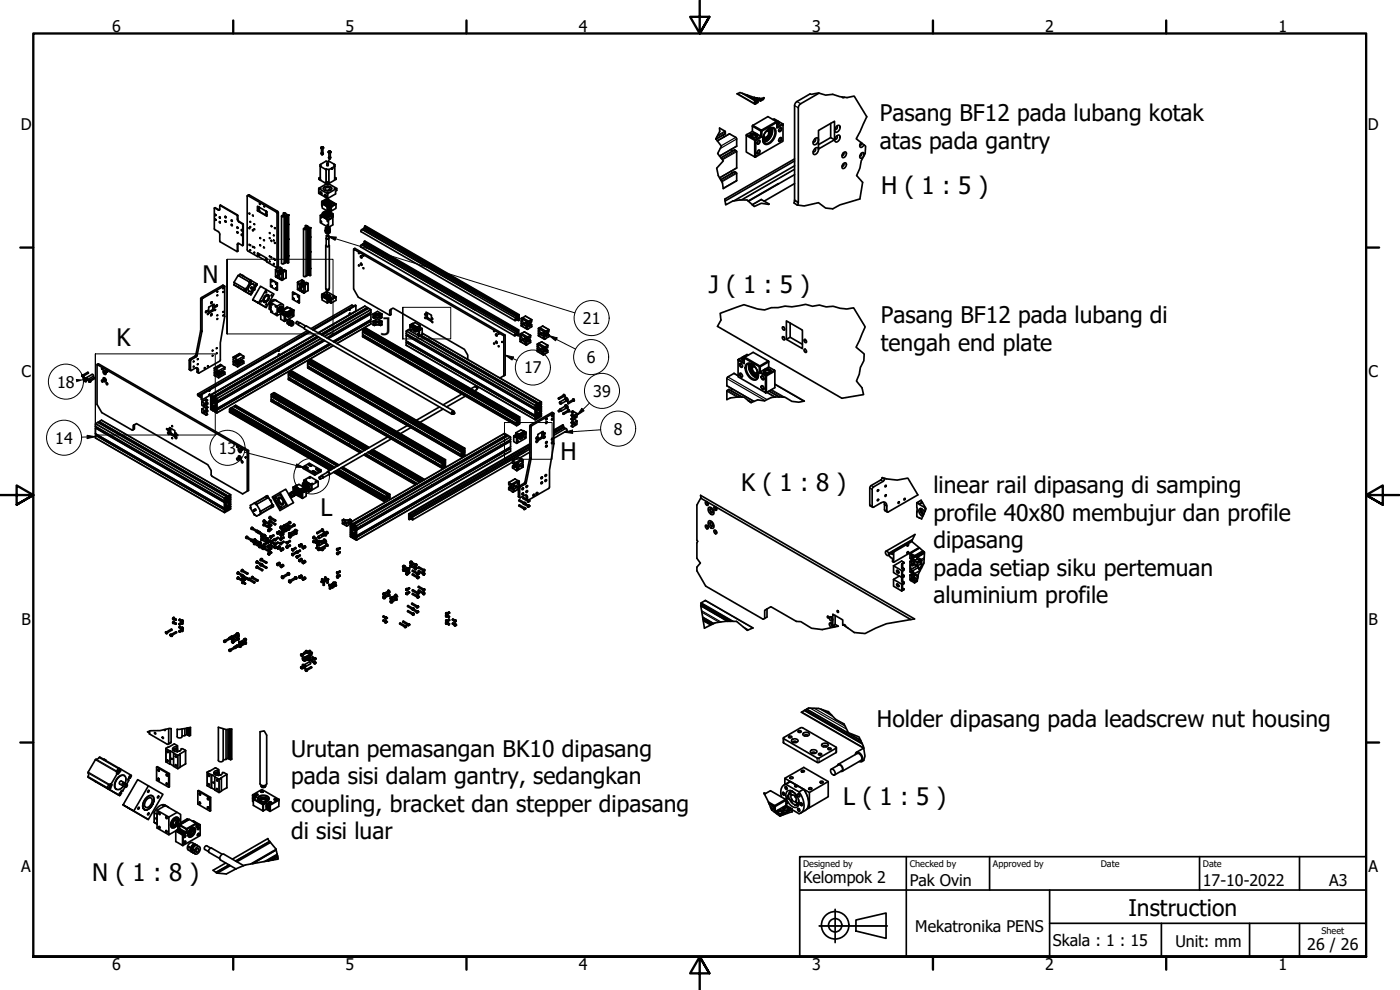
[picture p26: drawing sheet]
<svg xmlns="http://www.w3.org/2000/svg" width="420mm" height="297mm" viewBox="0 0 420 297" stroke-linecap="round" stroke-linejoin="round" font-family="sans-serif">
<defs><g id="words">
<g font-size="7.2">
<text x="264.4" y="58.1">H ( 1 : 5 )</text>
<text x="60.7" y="84.9">N</text>
<text x="212.8" y="87.8">J ( 1 : 5 )</text>
<text x="114.4" y="100.4">J</text>
<text x="35" y="103.8">K</text>
<text x="168.3" y="138">H</text>
<text x="222.4" y="147.4">K ( 1 : 8 )</text>
<text x="96.2" y="154.8">L</text>
<text x="253" y="241.4">L ( 1 : 5 )</text>
<text x="27.7" y="264.2">N ( 1 : 8 )</text>
</g>
<g font-size="6.9">
<text x="264.1" y="36.4">Pasang BF12 pada lubang kotak</text>
<text x="264.1" y="44.6">atas pada gantry</text>
<text x="264.4" y="97">Pasang BF12 pada lubang di</text>
<text x="264.4" y="105.2">tengah end plate</text>
<text x="280.1" y="148">linear rail dipasang di samping</text>
<text x="280.1" y="156.3">profile 40x80 membujur dan profile</text>
<text x="280.1" y="164.5">dipasang</text>
<text x="280.1" y="172.7">pada setiap siku pertemuan</text>
<text x="280.1" y="180.9">aluminium profile</text>
<text x="263.2" y="218">Holder dipasang pada leadscrew nut housing</text>
<text x="87.4" y="227.1">Urutan pemasangan BK10 dipasang</text>
<text x="87.4" y="235.3">pada sisi dalam gantry, sedangkan</text>
<text x="87.4" y="243.6">coupling, bracket dan stepper dipasang</text>
<text x="87.4" y="251.8">di sisi luar</text>
<text x="338.7" y="274.9">Instruction</text>
</g>
<g font-size="4.8">
<text x="33.7" y="9.6">6</text>
<text x="103.7" y="9.6">5</text>
<text x="173.7" y="9.6">4</text>
<text x="243.7" y="9.6">3</text>
<text x="313.7" y="9.6">2</text>
<text x="383.7" y="9.6">1</text>
<text x="6.2" y="38.9">D</text>
<text x="410.5" y="38.9">D</text>
<text x="174.9" y="97.2">21</text>
<text x="6.4" y="113.2">C</text>
<text x="157.3" y="112">17</text>
<text x="176.1" y="108.9">6</text>
<text x="410.7" y="113.2">C</text>
<text x="17.1" y="116.3">18</text>
<text x="178.1" y="119.1">39</text>
<text x="184.2" y="130.4">8</text>
<text x="16.6" y="133.1">14</text>
<text x="65.6" y="136.2">13</text>
<text x="6.4" y="187.4">B</text>
<text x="410.7" y="187.4">B</text>
<text x="6.4" y="261.7">A</text>
<text x="410.7" y="261.7">A</text>
<text x="241" y="265.1">Kelompok 2</text>
<text x="273" y="266">Pak Ovin</text>
<text x="361" y="266">17-10-2022</text>
<text x="398.9" y="265.9">A3</text>
<text x="274.7" y="279.5">Mekatronika PENS</text>
<text x="316" y="283.8">Skala : 1 : 15</text>
<text x="352.8" y="284.2">Unit: mm</text>
<text x="392.3" y="285">26 / 26</text>
<text x="33.7" y="290.9">6</text>
<text x="103.7" y="290.9">5</text>
<text x="173.7" y="290.9">4</text>
<text x="243.7" y="290.9">3</text>
<text x="313.7" y="290.9">2</text>
<text x="383.7" y="290.9">1</text>
</g>
<g font-size="2.7">
<text x="241" y="260.1">Designed by</text>
<text x="273" y="260.1">Checked by</text>
<text x="298" y="260.1">Approved by</text>
<text x="330.3" y="260">Date</text>
<text x="361" y="260">Date</text>
<text x="396.6" y="280.1">Sheet</text>
</g>
</g></defs>
<!-- layer: Visible (ISO) -->
<g fill="none" stroke="#000" stroke-width=".51">
<path d="M215.9 38.4l1.7 1 .1 .7-2.8 1.6M221.2 28.1l5.3 3.1M222.7 28l3.7 2.1M224 28.5l2.7 1.5M225.8 37.7l.2-.1zM225.8 39.4l-1.7 1M226 37.6l2.5 1.5M226.4 29.3h.1M227.2 30.3l.3 .2M227.3 29.4l-.6 1.3v-.7l-.3 .1 .1 1.1 1-.5v-.2l-.6 .3 .7-1.1M227.4 29.9l.8 .4v-.3M228 29.5l-.4 .2"/>
<path d="M228.5 39.1l-.2 .2-2.5-1.4v1.5M228.5 39.1l.1 .2h-.3v1.6l-2.5-1.5M228.6 29.6l.2 .1-.6 .3-.6-.3M229.3 29.3l-.2 .5-.9 .5M230.4 38.9a1.37 1.37 0 0 1 1.8-.6 1.37 1.37 0 0 1 .7 1.8 3.6 3.6 0 0 1-3.1 3.2 1.96 1.96 0 0 1-.5-3zM230.4 39.4l-.5 .1-.3 .4M230.4 38.8l.5 .7M230.5 38.8v.1M230.6 38.9l.4 .2v.5M230.6 39.1a1.4 1.4 0 0 1 .1 1.6 1.4 1.4 0 0 1-1.4 .7M230.7 38.6l-.2 .3M230.8 38.6a1.19 1.19 0 0 1 1.5 0 1.19 1.19 0 0 1 .3 1.5 3.2 3.2 0 0 1-3 2.9l-.6-.5-.1-.6"/>
<path d="M230.9 38.5l.1 .2M231.6 38.3a3.4 3.4 0 0 1-2.5 4.4M232 35.9l.3-.2 2.7 1.5-1.8 .9M232.6 36.2a.87 .87 0 0 1 .9 .1 .87 .87 0 0 1 .3 .9l-.6 .3M232.8 36.4a.64 .64 0 0 1 .8 .1 .64 .64 0 0 1-.1 .9M233.2 36.6l.6 .4M233.2 36.8l.2 .3-.2 .3M233.2 36.6l-2.7-1.6-4.5 2.6M233.2 36.6l-4.7 2.5M234.1 38.4h.1a.59 .59 0 0 1 .3 .7 .59 .59 0 0 1-.7 .4l-.1-.5zM234.1 38.4a.43 .43 0 0 1 .2 .7 .43 .43 0 0 1-.6 0M243.1 28.2l-3.9 2.3-.7 1v28.5l-.2 .9"/>
<path d="M245.8 27.9l-5.7 3.3-.5 .9-.2 29.4M249.3 37v4.3l-3.7 2.1M251.1 37.9a.53 .53 0 0 1 .1 .7 .53 .53 0 0 1-.7 .2M251.1 37.9a.63 .63 0 0 1 1-.1 .63 .63 0 0 1-.1 .9 .87 .87 0 0 1-.5 .8 .87 .87 0 0 1-1-.2l.1-.7zM252.7 29.1l.4 .2 .3-.1M260.1 35v.1M74.2 58.7l8.9 5.2-.1 16.3-3-1.6v-1.1l-2.7-1.6v1.1l-3.1-1.9zM74.3 58.7l.5-.2 8.5 4.9 .2 .3v16.2l-.4 .3M95.7 58h.1M95.7 56.5v1.5M95.7 53.5l.3 .5M95.7 56.6l2.7 1.5 2.7-1.6v.6l-.4 .2v.9l-2.3 1.3-2.7-1.5"/>
<path d="M96 56.5l.2 .1zM96.1 57.7a.32 .32 0 0 1 .4 .1 .32 .32 0 0 1-.3 .4zM96.1 53.9l1.5 1M96.1 49.4l1.7-1h.9l1.7 .9 .1 .6-1.7 1h-.9l-1.8-1zM96.1 49.4l.1 4.4-.5-.3 .4-.3M96.1 53.4l-.2 .1 .2 .1M96.2 57.6v.4l.4 .2M96.4 45.9l.1 .3 .3 .1 .2-.3M96.4 57.7v.2l.2 .1M96.5 44.2h.2M96.5 44.2h.1M96.5 44.2l.1 .1"/>
<path d="M96.5 45.9v.5l.4-.2M96.5 44.6v1.4M96.6 46.4h.1M96.6 44.3h.1M96.6 44.2l.1 .1M96.7 44.2v.1M96.7 44.2h.1M96.8 44.1l-.1 .2M96.8 46.1v.2M96.8 44.1l.1 .1M96.8 46.4h-.2M96.9 45.8l.1 .2-.5 .1"/>
<path d="M96.9 44.2h.1M96.9 44.6v1.4M96.9 44.2l-.2 .1M97 56.6a1.51 1.51 0 0 1 2.5 0M97.2 56.2a1.4 1.4 0 0 1 2.3 .5 1.49 1.49 0 0 1-2.5-.2zM97.4 58.4a.35 .35 0 0 1 .5 .2 .35 .35 0 0 1-.3 .4zM97.5 58.4l.4 .6M97.6 56.5a.76 .76 0 0 1 .8-.3 .76 .76 0 0 1 .6 .6 .74 .74 0 0 1-.8 .3 .74 .74 0 0 1-.6-.6zM97.7 54.9l.5 .3M97.7 58.5v.2h.2M97.8 54.7h1l-.5 .3zM98 55.1l-2.3 1.5"/>
<path d="M98.1 49h.4l-.1 .7-.3-.1zM98.2 55.2h.2M98.2 59.9l-1.4 .8M98.2 59.9l1.6 .9M98.2 59.9l-.3 .1M98.3 49h.1M98.3 59.9l-.4-.1 .1 .2M98.4 55.2v.2l-.2-.1M98.6 48.4l.2 .1zM98.6 55.1l2.5 1.4M98.7 45.5l.3 .1M98.7 45.4v.1"/>
<path d="M98.7 47.1l.1 .4M98.7 45.9v1.3M98.7 45.5h.1M98.8 47.7h.1M98.8 47.7h.2M98.9 45.3l-.2 .1M98.9 45.4v.2M98.9 45.6h.1M99 45.4l-.1 .2M99 45.6h.1M99 45.3l.1 .2M99.1 47.7h-.1"/>
<path d="M99.1 47.3l-.1 .4-.3-.2M99.1 45.5l-.1 .1M99.1 47.1v.2l-.3 .1M99.1 45.9v1.3M99.1 45.5h.1M99.2 47.2l-.1 .3h-.3l-.2-.3M99.8 50.5l-.2 .3M100.2 49.4h.2zM100.4 56.5l.3 .1-.3 .1zM100.5 49.4l-.1 4.4 .5-.3-.4-.3M100.5 53.4l.2 .1-.2 .1M100.9 53.5l-.1 .3-2.4 1.4"/>
<path d="M215.3 42.2l3.6-2 1.9 1 .3 .5v2.2l-5.1 2.9M216.3 53.9l4.2-2.4 .6 .4v2.3l-4 2.4M216.4 47.3l4-2.3 .7 .4-.1 5-5 3M217 40.5l.3 .6M219.5 44.8l.3 .5M219.5 51.4l.3 .5M224 40.5l.1-.1-.1 .2zM224 40.6l2.5 1.5 .2-.2 .1 .2h-.3v5h.3l-.1 .1-2.7-1.6zM224.1 40.4l2.6 1.5M225.1 40.8a1.35 1.35 0 0 1 2.2 0M225.2 40.3a1.36 1.36 0 0 1 2.2 .5 1.4 1.4 0 0 1-2.4-.2zM225.4 41.1a.62 .62 0 0 1-.1-.8 .62 .62 0 0 1 .8-.2 .71 .71 0 0 1 .9 .1 .71 .71 0 0 1 0 .9"/>
<path d="M225.6 40.7a.61 .61 0 0 1 .8-.3 .61 .61 0 0 1 .4 .7 .66 .66 0 0 1-.7 .2 .66 .66 0 0 1-.5-.6zM225.8 41.2l.5 .1M227.4 45.3l.3-.3a.56 .56 0 0 1 .3 .8 .56 .56 0 0 1-.8 .2zM227.6 42.2l.1-.1a.56 .56 0 0 1 .3 .8 .56 .56 0 0 1-.8 .2zM227.6 45.1a.43 .43 0 0 1 .2 .6 .43 .43 0 0 1-.6 .1M227.6 42.2a.43 .43 0 0 1 .2 .6 .43 .43 0 0 1-.6 .1M228.6 41l-1.8 1.1v5l8.2-4.7v-5l-1.8 1v-1.7l-4.6 2.6v1.7l-.3-.1-1.6 1M229 41.4l.8 .1M229 41.4l-.1 .3M229.1 41.9l-.2 .1M229.1 41.4l-.1 .1M229.4 40.1v1"/>
<path d="M229.9 41.5l-.4 .3-.4-.3M233.6 55.1l-9 5.2M233.6 55.2h.1M234.1 41.4l.1-.1a.59 .59 0 0 1 .3 .8 .59 .59 0 0 1-.7 .3l-.1-.5zM234.1 41.3a.44 .44 0 0 1 .3 .7 .44 .44 0 0 1-.7 .1M238.5 49.7l-18.2 10.6M238.5 47.7l-21 12M238.5 48.3l-20.9 12M238.5 52.4l-13.9 8M238.5 55.1l-9.2 5.3M244.4 44.8a.67 .67 0 0 1 1-.5 .67 .67 0 0 1 .1 1.1 .87 .87 0 0 1-.5 .8 .87 .87 0 0 1-1-.2zM244.6 44.6a.55 .55 0 0 1 .1 .6 .55 .55 0 0 1-.6 .3"/>
<path d="M244.6 41.6a.55 .55 0 0 1 .1 .7 .55 .55 0 0 1-.6 .3M245.6 41.8v-2.7l4.8-2.7v5.5l-4.8 2.8v-2.7M245.6 41.8a.67 .67 0 0 0-.7-.5 .67 .67 0 0 0-.6 .6 .76 .76 0 0 0-.4 .9 .76 .76 0 0 0 .8 .6l.6-.6 .3-.8M245.6 41.8v.2M249.3 41.3l1.1 .6M251.1 40.8a.53 .53 0 0 1 .1 .7 .53 .53 0 0 1-.7 .2M251.1 40.8a.63 .63 0 0 1 1-.1 .63 .63 0 0 1-.1 .9 .87 .87 0 0 1-.5 .9 .87 .87 0 0 1-1-.2l.1-.8zM253.1 45.9a.55 .55 0 0 1 .8-.2 .55 .55 0 0 1 0 .8 .63 .63 0 0 1-.5 .8 .63 .63 0 0 1-.7-.5zM253.1 49.2a.55 .55 0 0 1 .8-.3 .55 .55 0 0 1 0 .9 .63 .63 0 0 1-.5 .7 .63 .63 0 0 1-.7-.4zM253.1 49.1a.44 .44 0 0 1 .1 .5 .44 .44 0 0 1-.5 .2M253.1 45.8a.44 .44 0 0 1 .1 .6 .44 .44 0 0 1-.5 .2M258.4 46.1a.55 .55 0 0 1 .8-.2 .55 .55 0 0 1 0 .8 .63 .63 0 0 1-.4 .7 .63 .63 0 0 1-.8-.4z"/>
<path d="M258.4 42.8a.73 .73 0 0 0-.4 .7 .73 .73 0 0 0 .6 .7l.6-.8M258.5 46a.44 .44 0 0 1 .1 .6 .44 .44 0 0 1-.6 .2M258.7 43l-.2 .4-.5 .1M258.9 54.7l-.8 5M64.3 62.4l1.5 .6 .3-1.3 5 2.9 .3 1.7 1.4 1 .1 6.3-1.3-.6-.3 .1-.1 2.4-5.2-3.1-.1-2.5-1.6-1.2zM64.4 62.4l.2-.1 1.3 .7M64.8 64.5l-.2-.1 .2 .2M66 66.5v.3v-.3M66 65.1l.1 .2M66 61.7l.2-.1 5.1 2.9 .3 1.8 1.4 .9v6.3l-.2 .2M67.5 66.3l.3 .3h-.2zM67.5 64.9l.3 .4z"/>
<path d="M67.6 66.3l.2 .2zM67.6 65l.2 .2zM69.4 67.4h.2l.1 .3zM69.4 66h.2l.1 .4zM69.5 67.4l.2 .3zM69.5 66l.2 .3zM71.2 68.2l.1 .2zM71.2 69.6l.1 .2zM71.5 73l-.1 2.3-.2 .1M72.6 68.9v.3v-.3M72.6 70.3v.3v-.3M74.7 63.9l.3 .3z"/>
<path d="M75.8 64.5l.2 .3zM75.8 73.9l.2 .3zM75.8 68.9l.2 .3zM76.3 68.7l.1 .2zM76.3 67.2l.1 .2zM77.3 61.9l2.7 1.6v1.3l-2.7-1.5zM77.3 63.3l2.8 1.4M77.3 77l2.8 1.4M77.4 61.9l-.1 1.3M77.4 75.9l-.1 1M77.4 63.1v.1M77.4 76.8v.1"/>
<path d="M77.6 62.9h.2v.3zM77.6 76.4h.2v.3zM77.7 62.8l.2 .3M77.7 76.3l.2 .4M77.7 76.4l.1 .2M77.7 62.9l.1 .2M77.8 63.1h.1M77.8 62.4h.1M77.8 62.4v-.2l.1 .2h-.3v-.3l.3 .3M77.8 76.6h.1M79.8 64.1l.2 .3zM79.8 77.6l.2 .3z"/>
<path d="M79.8 77.6l.2 .3M79.8 64.1l.2 .3M79.9 77.6l.1 .2M79.9 64.1l.1 .2M79.9 64.4h.1M80 77.8l-.1 .1M80 63.6l-.1-.2 .1 .3h-.1l-.1-.3 .2 .3M80.9 69.8l.1 .3zM80.9 78.4l.1 .2zM80.9 71.3l.1 .3zM81.4 77.1l.1 .3zM84.5 64.8v14.2l.3 .2 .5-.2v-14.2"/>
<path d="M85 63.9l.2-.1 1.2 .7M85.2 64.3l-.2 .3h-.3a.31 .31 0 0 0 .2 .5 .31 .31 0 0 0 .4-.3M85.2 64.3l-.2-.4 .2 .9M85.2 64v.3zM85.3 64.1l.2 .1-.3 .1M86 78.7l-.7 .2M86 64.5l-.7 .3M86.2 71.6h.1M86.2 76.5h.1M86.2 67.1h.1M86.2 64.6l-.2-.1v14.2l.2 .1M86.2 76.8l.1 2z"/>
<path d="M86.2 64.6l.1 2.5M86.3 71.9l-.1 4.6M86.3 71.5v.1M86.3 67.4v4.2M86.3 71.9v4.6M86.3 71.6h.1M86.3 78.8h.1M86.3 64.6h.1M86.3 76.5h.1M86.3 67.1h.1M86.3 64.6l.1 .2v14.1l-.1-.1M86.3 71.6l.1 .2"/>
<path d="M86.3 76.5l.1 .3M86.3 67.4h.1M86.3 67.1l.1 .3M86.3 64.6v2.5M86.3 76.9v1.9M86.3 71.8h.1M86.3 76.8v.1M86.3 76.6l.1 .1M86.3 67.2l.1 .1M86.3 71.6l.1 .1M86.3 71.8v.1M86.4 64.5h.1"/>
<path d="M86.4 64.5l.2 .2v14.1l-.2 .1M86.6 64.7l-.2 .1M91.1 68.7v14.2l.4 .1 .4-.2M91.6 67.7h.4M91.7 68.5l.1 .1M91.7 68.5h.1M91.8 68.5v.1M91.8 68.1l-.2 .3h-.3a.3 .3 0 0 0 .2 .5 .3 .3 0 0 0 .3-.3M91.8 67.8l-.2-.1v.7M91.8 67.8v.3M91.8 67.8h.1M91.8 67.8v.3z"/>
<path d="M91.8 67.9l.3 .1-.3 .1M91.9 68.7v14.1M92 67.7v.1M92 67.7l1 .6M92.6 68.3l-.8 .3M92.8 70.9v-2.5l-.2-.1v14.2l.3 .1M92.8 75.3l.1 .1M92.8 70.9h.1M92.9 68.4l.1 .2v14.1l-.1-.1M92.9 75.6l-.1 4.7M92.9 71.2l-.1 4.1M92.9 75.4h.1"/>
<path d="M92.9 75.6v.1M92.9 68.4v2.5M92.9 71.2h.1M92.9 68.4h.1M92.9 70.9h.1M92.9 75.4l.1 .3M92.9 68.4l-.1 2.5M92.9 71.2v4.2M92.9 70.9l.1 .3M92.9 75.7v4.7M92.9 71l.1 .1M92.9 75.4l.1 .1"/>
<path d="M93 68.3v.1M93 68.4l.2 .1v14.1l-.2 .1M93.2 68.5l-.2 .1M96.1 64.6v2.2l2.5 1.4 1.3-.7v-2.2M96.3 65.1l.2 .3zM96.6 60.5l.1 1.3v-.5M96.6 60.5h.1M96.6 60.5l.2 .1M96.7 64.3l-.6 .3 2.5 1.4 1.3-.7v-.3M96.7 64.2v.7M96.7 64.4a1.38 1.38 0 0 1 1.9-1.1l1.3 .8a1.36 1.36 0 0 1-1.9 1.1M96.7 61.3v.3"/>
<path d="M96.7 61.1v1.3l1.5 .9M96.7 61.1l1.5 .9 .5-.2v1.2M96.7 61.1l-.1-.4 .3-.1-.3-.2 1.5-.8 2.7 1.6-1.4 .8-.6-.3 .1 .2M96.7 64.4v.5M96.7 64.4l1.3 .8M96.7 64.9l1.3 .8M96.7 60.6l.1 .5 1.4 .8v-.3h.2M96.8 60.7v.2M96.8 61l1.5 .9M96.8 60.7v.1M96.8 60.8v.2M96.8 60.8l1.4 .8z"/>
<path d="M96.8 60.7v.3M96.9 64.2h.3l-.2 .2zM96.9 60.8h.5M97 60.9h.3M97.3 65.3h.1M97.3 65.1l.1 .2M97.4 60.4l-.3 .1M97.4 60.4h-.4l.1 .1M97.5 64a.97 .97 0 0 1 1-.3 .97 .97 0 0 1 .7 .8 1.04 1.04 0 0 1-1.8-.4zM97.6 64.5h-.1M97.6 64.4v.2M97.7 64.6h.1"/>
<path d="M97.7 64.6l.3 .2M97.7 60.9l-.1 .1M97.7 60.8l-.1 .2M97.7 60.8l-.2 .1M97.7 60.3v.5zM97.7 60.8l.2 .4M97.7 60.8v.3M97.7 69.3a.76 .76 0 0 0 1.3-.1l-.6 .5-.6-.1zM97.7 69.1a.77 .77 0 0 0 1.3-.1l-.2 .4-.5 .1-.4-.1zM97.7 69a.81 .81 0 0 0 1.3 0M97.7 69a.82 .82 0 0 0 1.3 .1M97.7 68.4v1.3a.77 .77 0 0 0 1.3 0v-1.3"/>
<path d="M97.7 60.3h1.2M97.7 60.7l.2 .2M97.7 60.3h.1M97.7 61.1l-.1-.6a.8 .8 0 0 0 .6 .8 .8 .8 0 0 0 .9-.4l-.2-.5 .2 .5-.2 .2M97.8 73.7v12.9l.4 .3 .6-.4v-12.8M97.8 60.2l-.1 .1M97.8 60.9v.2M97.8 60.2h.1M97.9 61l-.1 .1M97.9 71.6v2.2l.3 .2 .5-.3v-2.1M97.9 73.5a.41 .41 0 0 0 .4 .5 .41 .41 0 0 0 .4-.5M97.9 64.4l-.2 .2"/>
<path d="M97.9 64.4l-.3 .1M97.9 64.4l.4 .2M97.9 60.4l.2-.1a.33 .33 0 0 1 .5 0 .33 .33 0 0 1 0 .5 .33 .33 0 0 1-.5-.1zM97.9 64.4h.1M97.9 60.5l.4-.2 .4 .3-.1-.2v.3h-.6zM97.9 60.9h.8M98 64l.2 .2M98 64l-.4 .5M98 70.7v.9l.2 .1 .4-.1v-.9M98 71.4a.34 .34 0 0 0 .3 .4 .34 .34 0 0 0 .3-.4M98 60.6h.6zM98 60.6l.6 .1"/>
<path d="M98 60.5l.7 .1zM98 65.7h.1M98 65.2v.5M98 60.1l.3-.1 .3 .1zM98 68.5h.1M98.1 61.5h.4M98.1 60.7h.4zM98.1 60.7h.4M98.1 60.4l.6 .2-.5-.2-.3 .2M98.1 64l.2 .2M98.1 64l.8 .2M98.1 61.5h.3"/>
<path d="M98.1 60.7h.3zM98.1 64h.1M98.1 64h-.1M98.2 63.3h.1M98.2 61.6h.2M98.2 61.9h.2zM98.2 68l-.4 .2a.58 .58 0 0 0 .6 .6 .58 .58 0 0 0 .6-.6l-.2-.1M98.2 64.2l-.3 .2M98.3 64.2l.4 .2M98.3 64.2h-.1M98.3 64.6l.1 .2M98.3 64.6h.1"/>
<path d="M98.4 64.6l.2 .2M98.4 64.6h.1M98.4 61.6l1.4-.8-1.4 .8M98.6 66v2.2M98.6 60.7h.1M98.7 60.9v.3M98.7 64.4l-.3 .2M98.7 64.4h.1M98.7 63l-.4 .3-.1-1.3v1.3M98.7 63l.2 .1M98.8 60.2h.1M98.8 60.2l.1 .1"/>
<path d="M98.9 62.6v.3l.3 .3M98.9 61.9v.4l.3 .2M98.9 60.3v.5v-.5M98.9 60.7l-.2 .2M98.9 60.3h.1M98.9 64.2l.1 .4M98.9 63.1l-.1-.2a.28 .28 0 0 1 .5-.1 .28 .28 0 0 1-.2 .4M98.9 61.9a.29 .29 0 0 0-.1 .4 .29 .29 0 0 0 .5-.1l-.2-.2M98.9 61.9l.2 .1M98.9 63.1l.2 .1M98.9 64.2l-.2 .2M98.9 64.2l.1 .1"/>
<path d="M98.9 60.9l.1 .1M98.9 60.8l.1 .2M98.9 60.8l.2 .1M98.9 60.8l-1 .1M98.9 60.8v.3M98.9 64.2h.1M99 62l.2 .4zM99 64.3l-.3 .1M99 64.3l-.3 .4-.3-.1M99 69v.1M99 69.1a.79 .79 0 0 1-1.3 .1l.2 .3 .5 .1 .6-.4M99 64.5h.1"/>
<path d="M99.1 63.2l.2 .1M99.1 62l.2 .1M99.2 62.8l.1 .2M99.2 62.1l.1 .2M99.2 60.8h.5M99.2 61.8l.2-.2 .1 .2M99.2 62.9h.1M99.3 60.9h.3M99.3 63.3h.1M99.3 62.1v1.2M99.4 62l1.4-.8v1.3l-1.4 .8zM99.4 64.2l.3 .1z"/>
<path d="M99.5 61.8h-.2M99.8 60.7v.1M99.8 60.8v.3l-1.4 .8v-.3M99.8 60.8v.3M99.8 64.7l-.1 .4M99.9 64.3v.5a1.57 1.57 0 0 1-1.9 .9M100.1 61.3l.1-.2 .2 .2M100.4 61.3h-.2M106.1 74.7l.4-.2 45.1 26v12l-.4 .2M108.2 79a.27 .27 0 0 1 .4 .2 .27 .27 0 0 1-.3 .3zM108.4 79l.2 .4M108.4 76.9l.2 .3"/>
<path d="M109 76.6l.2 .3zM109.3 72.4l.2-.1 46.2 26.7v1.7h-.2M109.3 72.4l46.2 26.7v.5l-46.2-26.7zM109.3 72.9l-.6 .6 34 19.5M109.4 67.9l.2-.1 46.2 26.6v1.7l-.2 .1M109.4 67.9l46.2 26.6v.5l-46.2-26.6zM109.4 68.4l-.6 .5 34 19.6M111.1 73.6l.1 .2M111.2 69l.1 .3M111.2 73.6v.1M111.3 69l.1 .1M230.8 61.2l-2.4-1.3-2.6 1.5"/>
<path d="M61.7 93.7h.1M61.8 93.3l-.1 .3M61.9 93.3l.1 .2M62 93.5l-.1 .3zM62.1 93.5l-.2-.2-.2 .2 .2 .3M62.6 92.2l1.6-.9v1.8l-1.6 .9zM63.3 91l.2 .1zM63.3 94.6l.3-.1-.2 .2M63.3 91l.3-.2-.1 .3M63.4 94.2l-.2 .3M63.4 90.6l-.1 .3M63.5 94.2v.2"/>
<path d="M63.5 90.6v.2M63.6 94.5v-.3h-.2l-.2 .2v.3h.2l-.2-.1M63.6 90.8l-.1-.2-.2 .4M63.9 91.5v1.4l-1.3 .7M63.9 92.9l.3 .2M65 91.5l-.2 .3M65.1 91.5l.1 .2M65.1 91.7l-.2 .2M65.1 95.7l.2-.1-.1 .2zM65.1 87.5l.2-.1-.1 .3zM65.2 91.7v-.2h-.2l-.2 .2v.3h.2l-.2-.1M65.2 91.7l-.2 .3"/>
<path d="M66.9 93.6l.2-.1-.2 .2zM66.9 87.6l.2-.1-.2 .2zM67.4 85.8l-.6-.2-6.5 3.9-.1 9.6-1.4 7.5-1.8 1.1-.2 .4v2.7l.4 .4M72.8 82.6l.2 .2M72.8 82.6h-.1M73.6 86.6l-.3 .6 .3 .2M73.8 86.5l-.2 .4 .3 .1 .1-.2-.1-.2M73.9 86.6l-.4 .8M74.7 87.4h.1M74.7 88.1l.6 .3M75 84.7l-.1 .1zM75 84.5l-.2 .4 .2 .1 .2-.2-.1-.2"/>
<path d="M75.1 84.6l-1.2 2M75.2 84l-3.1-1.7-.6 .3-1.2 2.1-.1 .8 5.1 2.9M75.2 84l-.4 .6M75.2 84l.2 .2M75.2 88.1l.3-.1-.2 .3zM75.4 84.2l1.8 1-.2 .5M75.4 84.2l-.3 .4M75.6 87.7l-.1 .1M75.7 87.6l-.4 .8M75.7 87.6l-.2 .4M75.7 86.5l.2-.1 .5 .2-.2 .2zM75.9 86.9l-.5 .5h-.6"/>
<path d="M75.9 86.4l-.2 .1M76 85.2a1.46 1.46 0 0 0-1.3 2.2M76 85.2h.1M76 85.2a.94 .94 0 0 1 .2 1.3M76.1 87.1l-.4 .5M76.4 86.6l.1 .2-.2 .3-.1-.3M76.5 86.6l-1-.5-.2 .2v.3l.9 .5M76.7 86l-.3 .6M76.7 85.6l.3 .1-.3 .3zM76.8 85.6l-.2 .2M77.6 90.9l2.3 1.4M79 90.1l.1 .4a1.19 1.19 0 0 0 1.3-.2 1.19 1.19 0 0 0 .4-1.2 1.29 1.29 0 0 1-1.7 1.4z"/>
<path d="M79.2 90.6v.1M79.5 89.2a.55 .55 0 0 1 .9-.3 .55 .55 0 0 1-.1 .9l-.1 .1a.53 .53 0 0 1-.8 .4 .53 .53 0 0 1 0-.8zM79.9 86.9l-2.3 4-1.8-1 2.4-4 1.7 1 2.3 1.3-2.3 4.1-4.1-2.4M80.5 88.4v.1M80.8 89.1l-.1-.4a1.16 1.16 0 0 0-1.2 .1 1.16 1.16 0 0 0-.5 1.1v.2M80.8 92.7l.5 .3M80.8 91.2l.5 .2M80.8 92.7l.5 .2M80.8 91.2v1.5M81.1 92l.1 .2M81.2 83.9l2 1-.1 2.2v-2.1M81.3 92.1v.2"/>
<path d="M81.3 92.9h.1M81.3 91.4h.1M81.3 90.8l1.9 1.1M81.5 84.3l.1 .2-.2-.1 .1-.1 .1 .2M81.5 85.7l.1 .2h-.2l.1-.2 .1 .2M81.6 93.4l.1 .2zM82.2 90l.2 .1M82.7 94.1l.2 .2zM82.7 91.9l.2 .2zM82.7 80.9v2.1l1.2 .7M82.8 85l.1 .3-.2-.1 .1-.2 .2 .2M82.8 86.4l.2 .2h-.3l.1-.2 .2 .2"/>
<path d="M83.1 90.3l-.7-.4-.5 .1-.5 .3-.6 .9M83.2 84.9l-2-1v2.1l1.9 1.1M83.4 81.3h.1M83.6 93.2l.5 .2M83.6 82.5l.1 .1zM83.8 92.2a.55 .55 0 0 1 .9-.2 .55 .55 0 0 1-.1 .9l-.1 .3a.57 .57 0 0 1-.9 .3 .57 .57 0 0 1 0-.9zM83.8 92.8l-.2 .3M83.8 92.8h.1M83.8 92.7v.1M83.9 92.2a.55 .55 0 0 1 .8-.1 .55 .55 0 0 1-.1 .8l-.1 .2a.6 .6 0 0 1-.9 .5 .6 .6 0 0 1 0-1.1zM83.9 81.6l.7 .4 .4-.2v2.1l-.4 .2-.7-.4zM83.9 81.6l-.5-.3v2.1"/>
<path d="M83.9 92.3l.3-.2a.66 .66 0 0 1 .4 .8 .66 .66 0 0 1-.7 .5l-.3-.3zM84 93.1l-.1-.3-.3 .4M84 93.1h.1M84 92.2l.1 .1M84 93.3h.1M84.1 93.2l-.1-.1 .1 .3M84.1 92.3h.1M84.2 92.2v.2M84.2 92.4l-.1-.2-.2 .2-.3 .6 .3-.3M84.2 92.4l-.3 .3M84.2 92.4h.1M84.3 94.1l1 .6v1.7l-1-.6z"/>
<path d="M84.3 94.1l1.1 .6M84.3 92.4l-.2-.2 .2-.1 .3 .2-.3 .4M84.3 92.4v.3M84.3 92.7v.1M84.3 92.7h.1M84.3 92.8l.3-.3-.3 .6-.2 .2-.1-.2M84.3 92.8l-.3 .3M84.5 94.1l.3-.2 .4 .2M84.5 91.1l-1.9-1.1-1.3 .8v2.8l1.9 1.1M84.5 81.1l-.4 .2M84.5 80.6h-.1a.45 .45 0 0 0-.6 .4 .45 .45 0 0 0 .6 .4l.5-.1 .3-.4M84.5 80.8v.6z"/>
<path d="M84.5 80.8l-.7 .3M84.5 80.9l-.7 .3M84.5 80.9v.5zM84.5 80.9l-.6 .3M84.5 81.4v-.9l-.4-.3-1.4 .7 .7 .4v2.1M84.5 80.5v.9M84.6 92.5l-.3 .3M84.6 93.8l-.1 .1a.28 .28 0 0 0 .3 .4 .28 .28 0 0 0 .2-.5h-.3M84.7 94.2h.1M84.7 93l-.1 .9M84.7 93l.1 .8M84.7 93l.2 .1"/>
<path d="M84.9 81.3h.1M84.9 93.2l1.1 .5M84.9 93.2v.5l1.1 .6-.2 .1M84.9 93.2v.5l-.6 .4M84.9 93.2v.1M84.9 93.1h.1M85 92.8v-1.4l-.5-.3-1.3 .8v2.8l1.1-.6M85.1 94.4l.2-.2 .5 .2M85.2 81l.6 .2M85.3 94.5l.1 .1M85.3 96.4h.1M85.4 94.7h.1"/>
<path d="M85.6 95h.1M85.6 96h.1M85.6 94.6l-.2 .1M85.7 94.8l-.1 .2M85.7 95.8l-.1 .2M85.7 94.8l.1 .1-.2 .1M85.7 95.7l.1 .2-.2 .1M85.8 83.4l-.8 .5M85.8 81.2l-.8 .6M85.9 83.3l-.1 .1M85.9 81.2v2.1M86 93.7h.1"/>
<path d="M86.1 92.2l.2 .1-1.4 .8M86.3 94.5l.2 .3M86.3 92.3l-.2-.1-1.4 .8M86.3 92.3h.1M86.6 93.9l.3-.3a.7 .7 0 0 1 .4 .8 .7 .7 0 0 1-.7 .6l-.3-.3zM86.6 93.9l.2-.1a.51 .51 0 0 1 .5 .6 .51 .51 0 0 1-.6 .4l-.3-.2zM86.7 93.7l.2-.1a.7 .7 0 0 1 .6 .7 .7 .7 0 0 1-.6 .6l-.4 .2-.3-.3 .1-.5zM86.7 93.7l.4 .1M86.7 94.8l-.3 .1M86.8 93.6a.62 .62 0 0 1 .6 .6 .62 .62 0 0 1-.5 .7l-.5 .1-.2-.4M86.9 94l-.3 .5 .3-.5M86.9 97.5h.1"/>
<path d="M86.9 92.5l1.2 .6M87 92.5l.4 .3M87 97.5v.1M87 93.8a.52 .52 0 0 1 .1 .7 .52 .52 0 0 1-.7 .2h.1M87 94l-.4 .2v.5M87 93.8a.62 .62 0 0 0-.5 .9M87.1 97.6l.3 .2M87.1 93.6l.1 .4M87.1 92.7l.3 .1M87.5 96.3l-.7 .4-.1 .5 .2 .3M87.5 96.3l-.6-.3a.76 .76 0 0 0-.6 1.1l.5 .3a.77 .77 0 0 1 .5-1.2 .75 .75 0 0 0-.5 1.3M87.5 97.4h.1"/>
<path d="M87.5 96.3a.78 .78 0 0 0-.6 1.2M87.5 96.3h.1M87.5 92.9h.1M87.5 92.9l-1.1-.6-1.5 .9M87.5 92.9l-1.5 .8M87.6 93l.5 .1M87.6 92.9l.4 .2-.4 .2 .2-.1-.2-.1M87.6 92.9l-1.5 .9v.6l-.1-.6-1.1-.6M87.6 92.9v.6l.6-.3v1.6l-2.8 1.6v-1.7l.7-.3M87.6 93.3h.1M87.6 96.4l-.6 .3v.8M87.6 96.4a.78 .78 0 0 0-.6 1.1"/>
<path d="M87.6 96.4h.1M87.6 96.7l.2-.1a.56 .56 0 0 1 .3 .8 .56 .56 0 0 1-.9 .2zM87.7 96.4l-.7 .4-.1 .5 .2 .3M87.7 96.4a.78 .78 0 0 0-.6 1.2M87.7 96.4l.4 .2M87.7 93.3l-.1 .1M87.8 87.7l2.1 1-.2 2.2v-2.1M87.8 93.6l-.1 .2M87.8 94.5l-.1 .2M87.9 93.5l.2 .1-.3 .3zM87.9 93.5l.1 .2-.3 .1M87.9 94.5l.1 .2h-.3"/>
<path d="M88.1 88.1l.1 .3-.2-.1 .1-.2 .1 .2M88.1 89.5l.1 .2h-.2l.1-.2 .1 .2M88.1 93.1h.1M89.3 84.7v2.2l1.2 .6M89.3 84.7h.1M89.3 84.7l.7 .4v2.1M89.3 84.7l1.4-.7 .4 .3v.9M89.4 88.8l.1 .3-.2-.1 .1-.2 .2 .2M89.4 90.2l.2 .3-.3-.1 .1-.2 .2 .3M89.5 85.1l.2 .3zM89.9 96.8l-.7-.3-.3 .2v.4l.6 .3M89.9 88.7l-2.1-1v2.1l1.9 1.1"/>
<path d="M90 85.1h.1M90.2 86.3l.1 .1zM90.5 85.4l.7 .4 .4-.2v2.1l-.4 .2-.7-.3zM90.5 85.4l-.5-.3v2.1M90.8 85.9l.2 .2zM91.1 85.2v-.4v.4M91.1 84.9l-.4 .2M91.1 84.4h-.1a.45 .45 0 0 0-.6 .4 .45 .45 0 0 0 .6 .4l.5-.1 .3-.3M91.1 84.7v.5zM91.1 84.7l-.7 .2M91.1 84.7l-.7 .3M91.1 84.8l-.6 .2"/>
<path d="M91.1 84.3v.9M91.5 85.1h.1M91.7 97.8l-1.7-1-.4 .2v.5l1.7 1M91.8 84.8l.6 .2M92.3 99.2l-32.9 19M92.4 85l-.8 .6M92.4 87.2l-.8 .5M92.4 87.2h.1M92.4 85v2.2M92.6 82.5l-.7 .2M92.8 80.7v1.9zM92.8 80.3l.1 .1"/>
<path d="M92.8 80.3h.1M92.9 80.6l-.1 .1M92.9 80.7v1.9M92.9 80.6h.1M92.9 80.3v.1M92.9 80.6v.1M92.9 80.4l.1 .2M92.9 80.4l.1 .1M93 99.6l-32.4 18.7v1.7M94.1 99l12.7-7.3v1.6l-11.3 6.6M95.6 99.9l13.9-8 .7 .4v.2l-13.7 7.9M96.6 88.4h.1"/>
<path d="M96.6 88.4l.1 1M96.6 88.4l.5 .3M96.6 88.3l1.5-.8 2.7 1.6-1.4 .8-.7-.4-.4 .3-1.6-.9 .5-.2zM96.7 89h.1M96.7 88.7v.3M96.8 88.9l.2-.1-.4-.1 .1 .5M96.9 88.7l-.3 .1 .1 .3M97 88.2l.4 .1-.2 .1zM97.1 88.4v-.2l.2 .2M97.5 88.7a1 1 0 0 1 .9-.4 1 1 0 0 1 .8 .8 .93 .93 0 0 1-1 .4 .93 .93 0 0 1-.7-.8zM97.5 89.1a1.13 1.13 0 0 1 1.6 0M97.7 89.3l-.1-.1a.75 .75 0 0 1 .4-.8 .75 .75 0 0 1 .9 .2l.3 .4-.3 .3"/>
<path d="M97.7 89.2l-.1 .1M97.9 87.7l.4 .1zM97.9 87.9l.1-.2 .2 .2M97.9 89.1l-.1 .2M97.9 89.1l-.1 .3 .4-.4 .5 .3M98 89.3l.2 .2M98 86.8l.3 .4 .3-.4M98.1 87h.4M98.2 89.9l-1.5-.9v1l1.6 .9 .4-.3M98.2 89.9h.1M98.6 89.3l-.3 .2M98.6 86.9l-.2 .2-.4-.1 .4 .1 .2-.2"/>
<path d="M98.6 89.1l.2 .2M98.7 89.1l.1 .3M98.7 89.5l.6 .5v.9l.1-.9 1.4-.9v1l-1.4 .9-.7-.4v-1l-.4 .3-.1 1v-1M98.8 90a.32 .32 0 0 1 .5 .1 .32 .32 0 0 1-.4 .4zM98.8 89.3v.1M98.9 89.9v.5l.4 .2M98.9 89.2l.1 .1M99 90a.27 .27 0 0 0-.1 .4 .27 .27 0 0 0 .4 0M99.2 90.2l.1 .1M99.2 89.6l.1-.1 .3 .1h-.3v-.2l.2 .2M99.3 90h.1M100.1 89.1l.1-.1 .2 .1h-.3v-.2l.3 .2"/>
<path d="M100.8 89.1h.1M104.9 94v.1M104.9 92.8v.1M105.1 94l-.2 .3M105.1 92.8l-.2 .3M106 91.9l-.4-.3-12.3 7M106.8 91.7l-.2-.1-12.7 7.3 12.2-7M108.4 95.4l.1 .2M108.5 95.4l.1 .2M108.5 95.3l.2 .2M108.8 99.6v.8l46.2 26.7 .1-.3 .2 .2-.2 .5v-.2l-46.3-26.6 46.2 26.6v.4l.4-.1-.1-.2M109 80.3l.2 .3z"/>
<path d="M109.1 99.5l-.1 .1M109.4 98.6l46.2 26.7 .2-.1-.2 .4h-.4l.2-.2-46.2-26.7-.4 .2v.4l46.2 26.7 .1-.3 .2 .1-.2 .6v-.2l-46.3-26.6 46.2 26.7v.8M109.5 98.7l-.1 .2M109.7 98.4h.1M109.7 98.4l-.3 .2 46.2 26.7M109.7 98.4l46.2 26.7M109.9 92.6l.1 .2M110.6 92.5h.1M110.6 92.5l-13.9 8M110.6 92.5l.7 .4v.9l-13.2 7.6M110.8 94.1l.1 .1M110.8 96.2l.1 .2"/>
<path d="M111.1 96.3h.1M111.1 94.1h.1M111.1 96.3l-10.9 6.3M111.1 94.1l-12.8 7.4M111.1 96.3l.2 .2v.7l-10.2 5.9M111.1 94.1l.2 .2v1.6l-11.3 6.6M112 94.2l1.3-.8 1.3 .8v1.1l-.3 .2-.4-.2-1.6 .2-.3-.2zM112 96.4l1.3-.8 1.3 .8v1l-.3 .2-.4-.1-1.6 .1-.3-.1zM112.1 96.6v.9M112.1 94.4v.9M112.1 96.5v.1M112.1 94.4h.1"/>
<path d="M112.8 96.5l-.4 .2-.3-.2M112.8 94.3l-.4 .2-.3-.1M112.8 96.5h1M112.8 94.3h1M112.8 96.5l-.3 .3M112.8 94.3l-.3 .3M112.9 96.5l-.2 .3-.1-.3M112.9 94.3l-.3 .4v-.4M113.6 96.5l.4 .3-.1-.3M113.6 94.3l.4 .4-.1-.4M113.8 96.5l.2 .2M113.8 94.3l.2 .3"/>
<path d="M113.8 96.5h.1M113.8 94.3h.1M113.9 96.5l.5 .1M113.9 94.3l.5 .1M114.4 96.6h.1M114.4 94.4h.1M114.4 96.5v1M114.4 94.4v.9M117 94.6l-9.5-5.4-1.4-2.5v-12l45.1 26.1v11.9M117.3 92.8v1.6l-.3 .2v-1.6l1-.6 21.4 12.4 1 1.7v1.4M123.1 97.5h.1M123 97.6l.7 .3v-.5l1.5 .8v.6l.6 .4v1.6l-2.8-1.6z"/>
<path d="M123 99.1l-.4-.2-.6 .4-.1 .8M123.3 97.9v.2l.2 .1M123.3 98.9v.2l.2 .1M123.7 97.3l-.3 .2M123.7 97.3h.1M123.7 97.3l1.5 .9M123.7 97.3l.8-.5 1.5 .8M123.8 97.2l-.3 .1v.3M123.8 97.2l-.4 .3 .2 .1 .1-.2M123.9 97.9a1 1 0 0 1 1 .6 1 1 0 0 1-.1 1.1 1.17 1.17 0 0 1-.9-1.7zM124.1 97.1l-1 .4 .6 .3M124.2 97.9a1.16 1.16 0 0 0 .8 1.4"/>
<path d="M124.4 98.1h.1zM124.4 98h.1M124.4 98l-.1-.1a.72 .72 0 0 0-.5 .7 .72 .72 0 0 0 .5 .7l.5 .2 .3-.4M124.5 98.2v.5l.4 .2M124.5 98.1h.1M124.6 98.2l.2 .2M124.8 98.9h.2zM124.9 98.5v.3M125 99.1h.1M125 98.9h.1M125.1 98.9h-.1M125.2 98.2h.1"/>
<path d="M125.5 99.2l-.1 .2h.2M125.6 98.7l.3-.2 .4 .2M125.6 98.6l.1-.1a.33 .33 0 0 1 .5-.1 .33 .33 0 0 1 0 .5 .33 .33 0 0 1-.4 0zM125.7 98.8a.27 .27 0 0 1 .3-.3 .27 .27 0 0 1 .2 .3M125.8 98.7l.4 .1zM125.8 99.1h.1M125.9 99.2l.8-.6v1.7l-.8 .5zM126 97.6l-.8 .6v.6M126 97.6l.1 .7-.9 .4 .6 .4M126 97.6l-.8 .6M126.1 98.8l-.1 .1M126.1 98.3l.6 .3"/>
<path d="M126.7 98.6l-.9 .5M126.7 100l35.8 20.6M128.2 93.9v1.4l1.3 .7M128.2 95.3l-.3 .2 1.6 .9v-1.8l-1.6-1v1.9M132.3 85.8l.2 .3M132.5 81.3l.1 .3M132.5 85.9v.1M132.6 81.3l.1 .1M142.7 93l-.1 .1M142.8 88.5h-.1M153.2 97.9l.1 .2M153.3 93.3l.1 .3"/>
<path d="M153.3 97.9v.1M153.4 93.3l.1 .1M154.9 95.5l-46.1-26.6-.4 .1-.1 .5 46.3 26.7M155 95.6v.1M155 95.6a.32 .32 0 0 0-.4 .1 .32 .32 0 0 0 .2 .5l.2-.3M155 95.9h.3M155 95.7v.1M155.3 95.2l-.3 .4M155.3 95.8l.3-.1v.5l-.5-.3M155.3 95.8v.1M155.3 95.2h.1M155.5 99.6l-.6 .5a.32 .32 0 0 0-.5 .2 .32 .32 0 0 0 .3 .4l.8-.4v.4l-.5-.3"/>
<path d="M155.6 95l-.3 .2M155.7 99l-.2 .1M155.8 94.4l-.2 .1M156.4 97l1.9 1.1v.7l.3-.2M156.4 96.3v-.7l.4-.3 1.8 1.1M156.4 96.3l1.9 1.1v-.8l.3-.2M156.5 96.4l-.1 1.4 1.9 1M156.5 96.9l1.8 1.2M157.3 97.1l.1 .1zM157.7 94.9h.1M157.7 94.9l-.9 .4M157.7 94.9l1.9 1"/>
<path d="M158.3 97.4v.6M158.6 96.4l1-.5v.6a1.01 1.01 0 0 0-.9 1.3h.3l.4-.4M158.6 98.6h.1M158.7 97l.5 .2M158.7 97l.4 .2M158.8 97l.8 .4-.8-.4M158.8 97l.4 .2M159 96.7h.1M159 97.2l-.4 .2M159.1 97.2l-.5 .4M159.2 97.2l-.6 .5M159.2 97.2l-.6 .6"/>
<path d="M159.6 97.4v.6l-1 .6M161.6 99.3l1.8 1.1v-.8l.4-.2M161.6 99.3v1.4l1.8 1.1M162.9 97.8h.1M162.9 97.8l-.9 .5M162.9 97.8l1.8 1.1M163 99.7l.2 .2zM163.9 100l.5 .2M163.9 100l.4 .2M163.9 100l.8 .4-.8-.4M164.1 99.7h.1M164.2 99.7h-.1"/>
<path d="M164.6 99.6a.72 .72 0 0 0-.7 .4 .72 .72 0 0 0 .1 .9l.6-.5M164.7 98.9l-.9 .5-1.9-1.1-.3 .2v.8M164.7 98.9v.5l-.2 .2M215.3 97.9l37.4 21.6M234.8 98.2a.49 .49 0 0 1 .6 .2 .49 .49 0 0 1-.2 .6l-.4-.4zM237.1 96.9v4.3l3.7 2.1M24.6 112.6a.24 .24 0 0 1 .4 .1 .24 .24 0 0 1-.3 .3zM24.6 112.5l.4 .2-.1 .4M24.6 112.5h.1M24.7 112.7h.1M24.7 112.8l.1 .1M24.8 112.7v.1"/>
<path d="M24.8 112.5l.2 .4M24.8 112.8h.1M24.8 112.9h.1M24.8 112.8l.1 .1M24.8 112.8v.2M24.8 112.7h-.1M24.9 112.6l.1 .2M24.9 112.6h.1M24.9 112.5l1.6-.7v.2l-1.4 .8M24.9 112.8v.1M25.1 113.5a.55 .55 0 0 1 .7 .3 .55 .55 0 0 1-.2 .7l-.4-.3zM25.2 113.9l.1 .1"/>
<path d="M25.2 113.9l.1 .2M25.2 113.4a.69 .69 0 0 1 .6 1.1M25.2 113.9h.1M25.3 114v-.3l.3 .5-.2-.1M25.3 114.1v.1M25.3 114.1h.1M25.4 113.9h.1M25.4 114.1l-.1 .1M25.4 113.9l-.1 .1M25.5 113.5l.2 .1M25.5 114.1h-.1M25.8 113.4l.4 .4-.3 .3"/>
<path d="M25.8 113.4l.4 .1-.1 .4M25.8 113.4l-.2 .2M25.8 113.4v.1M25.9 113.4l1.8-1.1 .3 .2v.4l-1.8 1M25.9 114v.2M26.1 113.9h.1M26.6 114.1h.2a.29 .29 0 0 1 .2 .4 .29 .29 0 0 1-.4 .1 .29 .29 0 0 1-.1-.4zM26.6 114.1l.3 .1v.4M26.6 114.1h.1M26.7 114.3h.1M26.7 114.3v.1M26.7 114.4h.1"/>
<path d="M26.8 114.2h.1M26.8 114.2l-.1 .1M26.8 114.4h.1M26.8 114.3h.1M26.8 114.1h.1M26.8 114.2v.1M26.8 114.3h-.1M26.8 114.3l.1 .1M26.8 114.3v.1M26.9 114.1l.1 .3M26.9 114.1h-.1M26.9 114.1l1.4-.9 .2 .2v.1l-1.4 .9"/>
<path d="M26.9 114.1l.1 .2M26.9 114.4h.1M27 114.3v.2M27 114.4h.1M29.1 109.4l.4-.3 45.1 26.1v12l-.4 .2M30.5 114.1a.27 .27 0 0 1 .4 .1 .27 .27 0 0 1-.3 .3zM30.8 114.1l.1 .3M30.8 110.3l.1 .3M31 111.2a.64 .64 0 0 1 .7 .4 .64 .64 0 0 1-.1 .8l-.5-.4zM31 113.4a.65 .65 0 0 1 .7 .3 .65 .65 0 0 1-.1 .8l-.6-.5zM31.2 113.6a.33 .33 0 0 1 .5 .2 .33 .33 0 0 1-.2 .4zM31.2 111.4a.31 .31 0 0 1 .5 .2 .31 .31 0 0 1-.3 .4z"/>
<path d="M31.7 114l-.2-.4a.25 .25 0 0 0-.2 .3 .25 .25 0 0 0 .4 .1M31.7 111.8l-.2-.4a.26 .26 0 0 0-.2 .4 .26 .26 0 0 0 .4 .1M32.1 114.9l.2 .3M32.1 111.1l.2 .3M58 109.9h.2l-.2 .3zM58.1 108.4l-.1 .2zM59 110.3l.1 .5M59.1 110.8l.4 .2v.8l.2 .1 6.4-3.8v-5.2l1.3-7.9-.1-9.2-6.7 4v9.5l-1.5 7.6-1.9 1.3v2.9l1.8-.8 .4 .2 .1 .5M59.1 110.8l.1 .8 .4 .3M59.8 118.5a.32 .32 0 0 0-.3-.3 .32 .32 0 0 0-.3 .3 .32 .32 0 0 0 .3 .3l.3-.1M59.8 118.8l.6 .6 .2 .6M59.8 118.9h.1"/>
<path d="M59.8 118.6v.1M59.8 118.7v.1M59.8 118.7h.1M60.4 118.2v.5l-.6-.2M60.4 118.2l32.4-18.7-33 19M60.4 118.2l.2 .1M61.3 110.4l.2-.1-.1 .3zM61.9 119.8l-1.3 .7M61.9 119.8h.1M61.9 119.8l.4 .2-.4 .3M62.8 117.1v.1M62.8 118.3v.1"/>
<path d="M62.9 117.1l-.1 .3M62.9 118.3l-.1 .3M63.2 119.9h.1M63.2 119.9v1.6l.3 .1M63.3 119.8l.3 .5 .3-.1M63.5 119.2v.2M63.5 119.2h.1M63.6 119.2l.3 1M63.7 119.3l-.2 .2M63.7 119.2h.1M63.7 119.2l.3 .5M63.8 119.5l-.6 .3"/>
<path d="M64 119.7h.1M64 119.1l-.3 .1M64 119.1l-.7-.6-.1 .8 .3 .1M64 119.7l.3 .2M64.3 110.5l.4 .1M64.3 110.5v1.4M64.3 119.9h.1M64.4 111.8l-.1 .8 .4 .2M64.4 119.2l.7 .4v.8l-.3-.4-.3 .1v.4l.3 .6 .1-.3M64.4 119.2l.2 .5-.2 .2M64.7 112.8v.1M64.9 111.4l.2 .7 .6 .4"/>
<path d="M65 111.4l.2 .8 .5 .2-.5-.3-.2-.7M65.2 111.5l.1 .5 .3 .2M65.6 112.8v.5l-.9-.5M65.6 111.8l-.1 .1a.49 .49 0 0 0-.4-.6 .49 .49 0 0 0-.6 .4 .49 .49 0 0 0 .4 .6l.6 .3M65.6 112.2l1.3-.8 .1 .2-1.2 .8zM65.7 112.4l1.4-.7zM66.2 109.4h.1M66.2 109.4l-1.9 1.1M66.2 109.4l1.3 .8v.6l-1.9 1v-.5l-.9-.6 1.8-1-1.8 1M66.3 119.7l.1 .2M66.4 119.7l.1 .2M66.4 119.6l.2 .2"/>
<path d="M66.7 111.2l.2 .3-.4-.2M67 111.5l.3 .1M67.5 112.3l-1.9 1M67.5 111.7l-1.9 1.1-.1-.2 1.9-1.1 .1 .8M67.5 112.3h.1M70 108.5v.9l.4 .2M70.4 107.4l-.4-.2v1.4M70.4 109.6l.9 .5M70.6 108.1l.2 .8 .6 .3M70.7 108.1l.1 .7 .6 .3M70.9 108.2v.5l.4 .2M71.3 109.5v.6"/>
<path d="M71.3 108.5l-.1 .1a.49 .49 0 0 0-.8-.5 .49 .49 0 0 0 .1 .9l.7 .3M71.4 109.1l1.4-.7zM71.9 106.1h.1M71.9 106.1l-1.9 1.1M71.9 106.1l1.2 .8 .1 .6-1.9 1v-.5l-.9-.6 1.8-1.1-1.8 1.1M72.1 111.5h.1M72.4 107.9l.2 .3-.4-.2M72.6 108.2l.1 .2-1.2 .7M72.6 108.2l-1.3 .7 .2 .2M72.6 108.2l.4 .1M73.2 108.4l-1.9 1.1-.1-.2 1.8-1 .2 .1v.6l-1.9 1.1M81.4 119l28 16.1"/>
<path d="M81.6 120v.1M81.6 118.9v.1M81.6 118.9h.1M82 118l.3-.2 28.5 16.5M82.1 118.1l-.1 .1M83.7 105.1l-.1 .1M83.7 106.3l-.1 .1M83.8 105.1l-.2 .3M83.8 106.3l-.2 .2M86.6 113.5v.4l46.2 26.7M86.6 112.4v.9l46.1 26.6 .1-.3 .2 .1M86.6 111.8l.3-.2 46.2 26.6-.3 .2-.1 .4-46.1-26.6z"/>
<path d="M86.8 113.4l-.1 .1M86.8 112.3l-.1 .1M87.1 111.4l46.2 26.8 .2-.1-.4 .4-.2-.1 .2-.2M87.2 111.6v.1M87.6 107.4l.1 .2M87.9 107.5l-.2-.1 .1 .2M88.2 114.5l.3 .1M88.3 114.5l.2 .1M88.3 114.5l-1.7-1 1.6 1M88.3 114.5h-.1M88.5 114.6l21.1 12.2M88.5 114.6l21 12.2"/>
<path d="M88.5 114.4l.2 .1M88.5 114.4h.1M92.3 109v.8l46.2 26.7 .1-.3 .2 .1M92.3 110.1l.1 .3 46.2 26.7M92.6 110l-.1 .1M92.6 110h.1M92.6 108.9l-.1 .1M92.6 108.9h.1M92.9 108l46.2 26.7 .2-.1-.4 .5-.2-.1 .2-.2M92.9 108.3h.1M93 108.1v.2M94.4 100.5l-33.8 19.5"/>
<path d="M94.5 100.5l-31.2 18M95.4 101l-31.4 18.2M95.6 101.1l-31.2 18.1M97 102l-31.9 18.4M97.2 102.1l-32.3 18.7M98.9 103.1l-33.8 19.5M99.1 103.2l-34.2 19.8M100 103.7l-34.9 20.2M108.8 100.7v.3l46.2 26.7M109.1 100.5v.1M109.1 100.6l-.1 .1M121.9 102.3h.1"/>
<path d="M121.9 100.1h.1M121.9 102.3l38.7 22.4M121.9 100.1l38.7 22.4M122.1 102.7l-.2 .1v.8l38.7 22.3M122.1 102.7h.1M122.1 100.5l-.2 .1v1.7M122.1 100.5h.1M122.1 102.7l38.7 22.3M122.1 100.5l38.7 22.3M122.4 102.6l-.1 .2M122.4 100.4l-.1 .2M125.5 100.1l-.1 .3h.2"/>
<path d="M125.8 100.8h.1M125.9 100.8l35.4 20.4M126.1 100.7l35.7 20.5M138.6 118.2l-5.6 3.3M139.7 118.8l-5.7 3.3M141.3 116.7l1.2-.7h.3l.3 .8-.7 .5M142.8 116.1h.4v.5M142.9 116l.3 .2v.4M142.9 116h.1M142.9 116l.4 .2-.1 .4M143.1 116l.2 .4M143.2 116.6h-.1"/>
<path d="M148.7 102.5a.28 .28 0 0 1 .4 .1 .28 .28 0 0 1-.2 .4zM148.7 100.3a.28 .28 0 0 1 .4 .1 .28 .28 0 0 1-.2 .4zM149 102.5l.2 .3M149 100.3l.2 .4M149.5 103.8l.2 .3zM149.5 100l.3 .3zM150.7 102.7h.1M150.7 102.6h.1M151.2 112.7l-1.2 .7M151.6 100.5l-.4 .3M154.8 100.1l-46.2-26.7-.3 .2-.1 .5 46.2 26.7M154.9 100.2v.1"/>
<path d="M154.9 100.3v.1M154.9 100.3h.1M156.1 101.7l1.8 1.1 .1 .7M156.1 101.1v1.4l1.8 1M156.1 101.6l1.8 1.2M156.3 100.7l.2 .2zM156.3 102.2l.2 .2zM156.5 100.1l.9-.5 1.8 1M157.9 102.1l.1 .6M158.3 103.3l-.3 .2M158.3 103.3h.1M158.4 101.7l.4 .2"/>
<path d="M158.4 101.7l.8 .5-.8-.5M158.4 101.7l.5 .3M158.7 101.5h.1M158.7 101.9l-.4 .2M158.7 101.4v.1M158.8 101.9l-.5 .5M158.9 102l-.6 .4M158.9 102l-.6 .5M159.1 101.4a.72 .72 0 0 0-.7 .4 .72 .72 0 0 0 .1 .8l.6-.5M159.2 100.6l-.9 .5-1.8-1.1-.4 .3v.8l1.8 1v-.7l.4-.3M159.2 100.6l-.1 .7M159.2 102.2v.6l-.9 .5"/>
<path d="M161.2 105.4h.1M161.2 104.7l1.9 1v.8M161.3 105.4l1.8 1.1M161.3 104.1l-.1 1.3M161.3 104.6l1.8 1.1v-.6M161.7 103l.9-.4 1.8 1M162.5 100v.2zM163 101.2l.2 .2zM163.1 106.5h.1M163.4 100.4l.1 .6M163.6 104.7l.4 .2M163.6 104.7l.8 .4z"/>
<path d="M163.6 104.7l.5 .3M163.8 104.4h.1M163.9 104.9l-.5 .2M163.9 104.4h-.1M164 104.9l-.6 .5 .6-.5M164.1 105l-.6 .4M164.2 100.1l-.5 .3M164.3 104.4a.66 .66 0 0 0-.8 .3 .66 .66 0 0 0 .3 .9l.5-.5M164.3 100.2l-.5 .4M164.3 100.2l-.5 .5 .6-.5M164.4 103.6l-.9 .5-1.9-1.1-.4 .3v.7l1.9 1.1v-.8l.4-.2M164.4 103.6h.1"/>
<path d="M164.4 105.1v.6l-1.3 .8M164.4 103.6l-.2 .7M164.7 100.4v.6l-1.3 .8v-.8l-1.8-1 1.8 1M169.1 118.6a.24 .24 0 0 1 .4-.1 .24 .24 0 0 1-.1 .4h-.2M169.1 118.6l.1 .3M169.1 118.6l.2 .3M169.1 118.6h.1M169.2 118.4h.1M169.2 118.4l.2 .1 .1 .4M169.2 118.9l-.1-.3-1.5 .9M169.2 118.9l-1.4 .8M169.2 118.9h.1"/>
<path d="M169.3 118.9h-.1M169.5 118.9h.1M169.6 119.8l.3 .5M169.6 119.7v-.2a.5 .5 0 0 1 .7 .2 .5 .5 0 0 1-.2 .7l-.2-.1M169.6 119.7l.4 .3-.1 .3M169.7 119.3h.1M169.7 119.3a.69 .69 0 0 1 .6 1.1M171.9 120l.1 .2M171.9 120h.1M171.9 120a.24 .24 0 0 1 .4-.1 .24 .24 0 0 1-.1 .4l-.1-.1M172 119.7l.3 .2v.4M219.8 116.7l-.3 .5"/>
<path d="M221.5 112.7l-1.2-.7-2 1.2-.1 2.6 8.1 4.6M221.5 107.9l.2-.1-.2 .3zM221.5 108.1l1.9 1v-1.7l4.5 2.6v1.7l1.8 1.1v5l-8.2-4.7zM222 109.1a.68 .68 0 0 1 .7 .4 .68 .68 0 0 1-.1 .7 .82 .82 0 0 1-.6-1.1zM222 112a.68 .68 0 0 1 .7 .4 .68 .68 0 0 1-.1 .8 .82 .82 0 0 1-.6-1.2zM222.4 109.1a.43 .43 0 0 0-.2 .6 .43 .43 0 0 0 .6 .1M222.4 112.1a.43 .43 0 0 0-.2 .6 .43 .43 0 0 0 .6 .1M222.8 119.1l-4-2.3-.6 .5-.1 2.6M223.4 107.3l-.7 .4M223.4 107.3l.1-.1-.1 .2zM223.4 107.5l-.3 .3 .3 .3M223.5 107.2l4.5 2.6"/>
<path d="M223.5 107.2l2.5-1.5 4.6 2.6M223.7 107a.65 .65 0 0 0-.8 .2 .65 .65 0 0 0 .1 .9M223.9 106.9a.87 .87 0 0 0-.9 .1 .87 .87 0 0 0-.3 .9l.7 .3M224 109.2a2.16 2.16 0 0 1 2.9 1.4 2.47 2.47 0 0 1 0 3.4 3.2 3.2 0 0 1-3.2-3.2v-1.1zM224.6 106.6l-.4-.2-2.5 1.4 1.7 1M224.9 109.1a3.4 3.4 0 0 0 2.5 4.3M225.6 109.2l-.1 .2M225.7 109.3a1.18 1.18 0 0 0-1.5 0 1.18 1.18 0 0 0-.3 1.5 3.2 3.2 0 0 0 3 2.9l.4-.3 .3-.8M225.8 109.3l.3 .2-.5 .7M226 109.8a1.39 1.39 0 0 0-.2 1.6 1.39 1.39 0 0 0 1.4 .7M226 109.5l-.5 .3 .1 .5M226.1 110.1l.8 .5"/>
<path d="M226.6 112.2l.4 .3 .4-.3M227.1 110.8v1M227.4 112.7h.2M227.5 112.2l.1 .2M227.5 112.1l-.7 .1M228 109.8l.2 .2h-.3zM228.5 112.8a.67 .67 0 0 1 .7 .4 .67 .67 0 0 1-.1 .8 .8 .8 0 0 1-.6-1.2zM228.5 115.8a.69 .69 0 0 1 .7 .3 .69 .69 0 0 1-.1 .8 .81 .81 0 0 1-.6-1.1zM228.9 115.8a.43 .43 0 0 0-.2 .6 .43 .43 0 0 0 .6 .2M228.9 112.9a.43 .43 0 0 0-.2 .6 .43 .43 0 0 0 .6 .1M229.2 111.5a1.3 1.3 0 0 1 2.2 0M229.2 111a1.41 1.41 0 0 1 2.3 .4 1.31 1.31 0 0 1-1.3 .6 1.31 1.31 0 0 1-1.1-.8z"/>
<path d="M229.5 111.9a.62 .62 0 0 1-.2-.9 .62 .62 0 0 1 .8-.2 .7 .7 0 0 1 1 .1 .7 .7 0 0 1 0 1M229.7 117.8h.3zM229.7 111.4a.58 .58 0 0 1 .8-.3 .58 .58 0 0 1 .3 .7 .61 .61 0 0 1-.7 .2 .61 .61 0 0 1-.4-.6zM229.8 112.6l.2 .2h-.3zM230 112.8l2.5-1.6v5.1l-2.5 1.5zM230.2 117.7l2.5 1.5M230.6 108.3l.1 .3-2.5 1.4v1.6l-.3 .1M230.6 108.3l.1 1.8-2.5 1.5 1.6 1M230.6 108.3l-2.6 1.5M230.7 110.1l1.7 1M230.8 111.9l-.5 .1M230.8 117.3l3 1.8"/>
<path d="M232.4 111.1l-2.6 1.5M232.5 115.2l8.9 5.1M234.8 101.1a.49 .49 0 0 1 .6 .2 .49 .49 0 0 1-.2 .7l-.4-.4zM237.1 101.2l-1.1 .6 4.8 2.8v-5.6l-4.8-2.7v5.5M241.3 101.9a.48 .48 0 0 1 .6 .3 .48 .48 0 0 1-.2 .6l-.3-.4zM241.3 104.9a.48 .48 0 0 1 .6 .2 .48 .48 0 0 1-.2 .6l-.3-.3zM28.9 130.5l-.2 .1v.8l38.7 22.4M28.9 130.5h.1M28.9 128.3l-.2 .2v1.7l38.7 22.3M28.9 128.3h.1M28.9 130.5l38.7 22.4M28.9 128.3l38.7 22.4"/>
<path d="M29.2 128.3l-.1 .1M29.2 130.5l-.1 .1M29.8 126.7h.1M29.8 126.7l.7-.6 38.7 22.3M29.8 126.7l38.7 22.4M30 126.9l-.1 .1M40 129l-.3 .1-9.2-5.3-1.4-2.5v-11.9l45.1 26v12M40.3 127.4v1.3l-.3 .3v-1.3l1-.6 21.4 12.4 1 1.7v1.3l.2 .4 9.2 5.3 1.4-.8M50 128.6l.2 .3zM50.4 129.7a.32 .32 0 0 1 .5 .2 .32 .32 0 0 1-.4 .4zM50.4 128.7a.32 .32 0 0 1 .5 .2 .32 .32 0 0 1-.4 .4zM50.7 129.8l.1 .3"/>
<path d="M50.7 128.8l.1 .3M50.9 128.3l1.6 .9v1.8l-1.6-.9zM51.2 128.5v1.4l1.3 .7M51.2 129.9l-.3 .2M51.6 127.7l.2 .3zM51.6 131.3l.2 .3zM52.5 131a.31 .31 0 0 1 .5 .1 .31 .31 0 0 1-.3 .4zM52.6 129.9a.32 .32 0 0 1 .4 .3 .32 .32 0 0 1-.3 .3zM52.8 131l.2 .3M52.8 130l.2 .3M60.6 122.7v1.1l1.3 .8M60.6 120.5v1.1l1.3 .8"/>
<path d="M60.6 122.7l1.3 .8M60.6 120.5l1.3 .8M61.1 123.5l.3 .1v.3zM61.1 121.3l.3 .1v.3zM61.2 123.5l.2 .3M61.2 121.3l.2 .3M61.4 123.8h.1M61.4 121.6h.1M61.5 122.2l-.9 .5M61.9 123.5h.1M61.9 121.3h.1M61.9 122.4h.1"/>
<path d="M61.9 124.5v.1M61.9 123v.1M61.9 123.1l.4 .2M61.9 120.3h.1M61.9 120.9h.1M61.9 120.9l.4 .2M61.9 120.3v.6M61.9 121.3v1.7M61.9 123.5v1M62 124.4h.1M62 121.9l.3 .4-.4 .2M62 124.1l.3 .2-.4 .3"/>
<path d="M62 122.2h.1M62 121.4v.8M62.1 123h.1M62.1 123l.2 .4-.3 .1v.9M62.1 120.2l.2 1-.3 .1M62.1 121.3l-.1 .1M62.1 122.4v.6M62.3 122.1l-.4 .3M63.2 122l.1 .9 .7 .4-.3-.6M63.2 122h.1M63.3 122l.3 .5 .3-.1M63.5 121.4v.2"/>
<path d="M63.5 121.4h.1M63.6 121.4l.3 .5M63.7 121.5l-.2 .2M63.7 122.7h.1M63.8 121.7l-.6 .3M63.9 120.2h.1M63.9 121.9h.1M63.9 122.4h.1M63.9 121.9v.5M64 122.5h.1M64 122.5l-.3 .2M64 122.5l.3 .2"/>
<path d="M64.3 122.7l.1 .1M64.4 123.3h.1M64.4 122.8l.2 .6-.2-.1M64.5 122.9l-.5 .4M64.6 123.1l-.2 .2M64.7 121.1l-.8-.7h-.5v.7l.5 .7M64.7 121.1h.1M64.7 121.9h.1M64.7 121.1l.3 .2v.7l-.3-.1M64.9 123h.1M64.9 120.8h.1M64.9 121.2l-1 .6 .5 .3 .6-.4"/>
<path d="M64.9 123l.2 .1v.8l-.7-.4v-.2M64.9 120.8l.2 .1v1.7M65.1 122.6l-.4-.5-.2 .1v.5l.4 .5v-.2M68.9 123.3v.4l30.1 17.4M68.9 123.3l30.4 17.6M68.9 123.3l30.5 17.6M69.2 123.2l-.1 .2M69.5 122.3l30.9 18M69.5 122.3l31 17.9M69.5 122.3l.7-.4 31 17.9M69.6 122.5l-.1 .1M70.4 121.8l.4-.2 30.9 17.9"/>
<path d="M70.4 121.8l31 17.9M70.4 121.8l31.1 17.9M70.5 122.1h.1M70.5 121.9v.2M71.3 133.8l.2 .2M71.4 137.5l.1 .3M71.6 136.8a.61 .61 0 0 1 .7 .4 .61 .61 0 0 1-.2 .8l-.5-.6zM71.6 134.6a.61 .61 0 0 1 .7 .4 .61 .61 0 0 1-.2 .8l-.5-.5zM71.8 137a.31 .31 0 0 1 .4 0 .31 .31 0 0 1 .1 .4 .31 .31 0 0 1-.4 .1zM71.8 134.8a.31 .31 0 0 1 .4 0 .31 .31 0 0 1 .1 .4 .31 .31 0 0 1-.4 .1zM72.1 137a.26 .26 0 0 0-.2 .4 .26 .26 0 0 0 .4 0M72.1 134.8a.26 .26 0 0 0-.2 .4 .26 .26 0 0 0 .4 .1"/>
<path d="M72.1 134.9l.2 .3M72.1 137l.2 .4M72.5 138.3a.26 .26 0 0 1 .4 .1 .26 .26 0 0 1-.4 .3zM72.7 138.3l.2 .3M72.7 134.6l.2 .2M73.7 137.2v.2zM73.7 137.2h.1M74.6 135.2l-.4 .2M81.4 120.1v.3l26.7 15.5M83.1 121.1l.2 .1M83.2 121l.1 .2M83.2 121l-1.8-.9 1.7 1"/>
<path d="M83.2 121l-.1 .1M83.3 121.2l21.2 12.1M83.3 121.2l21.1 12.2M83.4 121l.2 .1M83.4 120.9v.1M91.6 139.9l.3 .1-.3 .1zM92.5 139.3l.3 .2zM93.1 139.9h.3M104.4 133.4l.2 .1M104.5 133.3l.1 .2M104.5 133.3l-.1 .1M104.6 133.5l3.9 2.1"/>
<path d="M104.6 133.5l3.8 2.2M104.6 133.2l.3 .2M109.2 136.5l15.5 8.9M109.3 135.1l-27.9-16.1v.8l27.2 15.7M109.5 136.3l15.5 9M109.5 126.8l.3 .1M109.6 136.2l15.5 9M109.6 126.8l.2 .1M109.6 126.8h-.1M109.7 136.2l15.6 8.9M109.8 126.9l20.6 11.9M109.8 126.9l20.5 11.9"/>
<path d="M109.8 126.7l.2 .1M110 126.8h.1M110.3 134.6l-28.6-16.5-.3 .2v.4l28.2 16.3M110.4 135.7l15.6 9M110.5 135.7l15.5 9M110.5 134.5l-28.5-16.5 28.4 16.5M110.7 135.6l15.5 9M111.4 135.2l15.5 9M111.5 135.1l15.6 9M111.6 135.1l15.5 8.9M111.9 134.9l15.5 9M116.4 131.1l-18.1 10.4"/>
<path d="M117.4 131.7l-18.6 10.7M122.2 127.7l-3.1 1.8M123.3 128.3l-3.2 1.8M130.3 138.8l.3 .1M130.4 138.8l.2 .1M130.4 138.8h-.1M130.6 138.9l2.2 1.3v.2l.2-.6M130.6 138.9l2.2 1.3M130.6 138.7l.2 .1M130.6 138.7h.1M131.9 122.1l-7 4M132.7 138.8l.1-.2 .2 .1-.2 .6v-.2"/>
<path d="M132.7 139.1l-46.1-26.7 46.1 26.7v.8M132.8 139.6h.1M132.9 139.5v.1M133 122.7l-7 4M133 139.7v.1M133.2 138.9l.4 .2M133.3 140l.2 .1-.2 .1M133.3 140l-.2 .1M133.3 138.1l.4-.1v.3h-.2M133.4 139.5l-.3 .1-.3-.1M133.4 138.7v.1M133.4 138.5l.2 .3h-.2"/>
<path d="M133.4 139.6l.2 .3zM133.4 138.5v.2M133.4 138.4v.1M133.4 138.4l.2 .2M133.4 139.5v.1M133.4 139.5l.2 .2M133.6 138.9l-.5 .1-.3 .6M133.6 139.1l-.2 .4M133.6 138.9v.2M133.6 138.9h.1M133.6 139.4v-.2l-.2 .3M133.6 138.4v-.3l-.2 .3"/>
<path d="M133.7 137.9l-46.2-26.6-.4 .1 46.2 26.8M133.7 138.6v.8h-.2M133.7 139.7l-.1 .4h-.5M136 124.3h.1M136.1 123.3l-44.2-25.5-.5 .4v.5l44.2 25.5M136.2 123.7l-.2 .4M136.2 123.9v.2zM136.2 123.6a.44 .44 0 0 0-.6-.2 .44 .44 0 0 0-.1 .7l.4 .1M136.2 123.9v.2M136.2 123.9h.1M136.3 123.7l-.4-.2-.2 .2v.4l.3 .1M136.4 123.7l-.3 .1-.1 .5"/>
<path d="M136.4 123.7h.1M138.5 135.7l-46.2-26.7 46.2 26.7v.8M138.5 135.4l.1-.4 .3-.2-46.2-26.7-.3 .2-.1 .4 46.2 26.7 .1-.3 .2 .1-.2 .6v-.2M138.5 136.7l-46.2-26.6 46.2 26.6 .1 .4 .3-.3M138.6 135.9v.1M138.6 136.1h.1M138.6 136v.1M138.7 136.1h-.1M138.8 136.3v.1M138.8 136.4l-.2 .5v-.2M138.9 136.7l-.2 .3 .1-.2M138.9 136.6l.2 .2"/>
<path d="M138.9 136.6h.4l-.2 .1M138.9 136.6v.1M139 135.5l.4 .2-.3 .3M139 135.1l-.1 .3zM139 136.2l-.1 .3zM139.1 134.6l.4-.1v.3h-.2M139.1 136l-.2 .2-.3-.2M139.2 135.2v.1M139.2 135.1l.2 .3-.2-.1M139.2 136.2l.2 .3zM139.2 135.1v.1M139.2 135v.1"/>
<path d="M139.2 135l.2 .2M139.2 136v.2M139.2 136.1l.2 .2M139.3 135.5h.1M139.3 135.5h-.4l-.3 .4M139.4 135.5h.1M139.4 135.6v.1M139.4 134.9v-.2l-.2 .3M139.4 136v-.3l-.2 .3M139.4 135.5v.1M139.4 134.5l-46.1-26.7-.4 .2 46.2 26.7M139.5 135.1v.8h-.2"/>
<path d="M139.5 136.2l-.1 .5h-.5M150.3 133.6l.1 .2M150.6 133.7l-.1-.2v.2M151.8 130.8l.2 .2M152.1 130.7l-46.2 26.7M152.1 130.7h.1M152.1 130.7l-.1-.3-.6-.3-46.2 26.6M152.7 132.2l.1 .2M152.7 134.4l.1 .2M153.8 138.4l1.3 .6v2.2M153.8 138.4l.1 .7M153.8 138.7l-29.9 17.2"/>
<path d="M153.9 139.8l-.1 .6 1.3 .8M153.9 139.1a.68 .68 0 0 1 .8 .4 .68 .68 0 0 1-.3 .8l-.5-.5M154 139l-.1 .1M154.2 139.7l.4-.3zM154.2 130.8h.1M154.2 130.9l.9 .4v1.7l-.9-.5zM154.2 130.8l.9 .5M154.2 139.6l.5 .6M154.3 139.1h.1M154.4 139.6l.4 .2M154.4 139.6h-.2M154.6 130.9l.2-.2 .5 .2"/>
<path d="M154.6 130.7l.1-.1a.33 .33 0 0 1 .5 0 .33 .33 0 0 1 0 .5 .33 .33 0 0 1-.5-.1zM154.6 139.4l-.7 .4M154.6 139.4l-.8 .4M154.6 139.4l-.4 .2M154.6 139.4l-.2 .2M154.7 131a.27 .27 0 0 1 .2-.3 .27 .27 0 0 1 .3 .3M154.8 131h.1M154.8 129.8h.1M154.8 130.4l-.6 .4M154.8 129.8l.9 .5M155.1 126.7h.1M155.1 126.2l-.1 .1"/>
<path d="M155.1 127.3h-.1M155.3 127.3l-.1 .3 .2-.1M155.3 127.3h.3M155.4 125.4l-.4 .2v.4M155.4 132.3l.1 .2-.2 .1M155.4 131.4l.1 .1-.2 .1M155.4 127.2l-.1 .1M155.4 127.2h.4zM155.5 126.1l.3 .2M155.6 125.3l.3-.2v.4M155.7 126.7l.2 .4v-.2M155.7 125.7h.3"/>
<path d="M155.7 125.7l.2 .3v-.2M155.7 126.7l.3 .1M155.7 130.3l-.9-.4v.5M155.7 130.3l-.1 .6-.8-.5M155.7 125.6l.3 .1-.1 .9M155.7 126.6l.3 .2v.3l-.4 .3M155.7 126.6v.1M155.7 125.6v.1M155.8 126.5l.1-.1-.2 .2M155.8 125.4l.1-.1-.2 .3M155.8 126.3l-.4 .5-.3-.2M155.8 131.3h.1"/>
<path d="M155.9 126.3v-.2l-.3-.1-.5 .7M155.9 131.1h.1M155.9 131.1h.2M156 130.7v.3M156.2 130.4a.55 .55 0 0 1 .9-.2 .55 .55 0 0 1-.1 .9l-.1 .1a.6 .6 0 0 1-.8 .5 .6 .6 0 0 1-.1-1zM156.3 130.4l-.3 .2M156.3 130.2l.1 .1M156.4 130.2v.1M156.4 130.3v.1M156.4 130.3l.1 .2M156.4 130.4a.49 .49 0 0 1 0 .5 .49 .49 0 0 1-.4 .2M156.5 130.2l.1-.1a.72 .72 0 0 1 .5 .7 .72 .72 0 0 1-.6 .7l-.4 .1-.3-.3"/>
<path d="M156.5 130.1v.1M156.5 137.8l-.8-.5-1.9 1M156.6 137.7l.4 .3v.7l-1.9 1.1M156.6 137.7l-1.9 1.1M156.7 130.1a1.13 1.13 0 0 1-.8 1.4M156.8 129.3l1.1 .4-.7 .3M156.9 138.8v.5M157 139.4l-1.9 1M157 129.4l.5 .2-.2 .2-.1-.2M157.1 129.4l.4 .2-.1 .2M157.2 129.5l.3 .2M157.2 129.5l-.8-.5-1.6 .8"/>
<path d="M157.2 129.5l-1.5 .8M157.2 129.5l-1.5 .9v.6l-.6 .3M157.2 129.5v.6l.7-.3v1.6l-2.8 1.6v-1.7l.6-.3M157.4 135.7l-34 19.6v.3l-.5 .3v-.5l.6 .2M157.5 131.1l.2 .1-.2 .3zM157.6 131.1v.2h-.2M157.6 130.1v.2l-.2 .1M159 133.2l-36.3 21v1.6l.2 .1M159 133.9l-36.1 20.9v-.5M159 133.4l-36.1 20.9M159 134.8l-35.5 20.4M159 135.7l-3 1.7"/>
<path d="M160.8 123.3l1 .6-.5 .2-.6-.3M160.8 125.3v-.3l-.2 .1v.8l.7-.3v-.3M160.8 123.1v-.3l-.2 .1 .1 1.8M160.9 125.3h.1M160.9 123.1h.1M161 132.2h.1a.26 .26 0 0 1 .3 .1 .26 .26 0 0 1-.2 .3 .26 .26 0 0 1-.3-.1zM161.1 132.2l-.2 .3M161.1 131.2l-.2 .3M161.1 125.3l.7-.7 .2 .3-.3 .4M161.1 125.3v.1l.2-.1M161.1 125.2l.2 .1M161.2 125l.6 .3"/>
<path d="M161.2 124.8l-.3 .5M161.2 124.7v.1M161.2 124.3h.1M161.2 124.3l-.3-.1-.2 .5M161.2 122.6l-.3 .5M161.2 122.6h.1M161.2 122.1h.1M161.2 122.1l-.3-.1-.2 .5M161.2 122.1v.5M161.2 124.3v.4M161.3 121.2l-.6 .4v.9M161.3 121.2l-.2 .6 .2 .2 .5-.3 .2-.6-.2 .1"/>
<path d="M161.4 131.2a.29 .29 0 0 0-.5 .1 .29 .29 0 0 0 .3 .4l.2-.4M161.4 131.2v.1M161.4 131.2v-.8l1.6-1v1.9l-1.6 .9v-.9M161.5 124.1a.23 .23 0 0 1 .2 .2 .23 .23 0 0 1-.1 .3 .23 .23 0 0 1-.3-.2zM161.5 122a.23 .23 0 0 1 .2 .3 .23 .23 0 0 1-.4 0zM161.7 125.3h.1M161.8 121.2v-.2l.7-.4-.2 .9M161.8 121.8v.4l.3 .2 .4-.5M161.8 124v.4l.3 .2 .4-.5M161.8 121.8h.1M161.8 123.9v.1M161.9 121.6l.6 .3"/>
<path d="M161.9 123.8l.6 .3M162 122.6h.1M162 122.6l-.2-.2-.5 .3-.6 .7v.7l.4-.1M162.1 121.4l.2 .1M162.1 123.6l.2 .1M162.1 122.6l.2-.2 .1 .8-.6 .7M162.2 124.6l-.1 .3zM162.3 121.5l-.1-.3-.4 .6M162.3 123.7l-.1-.3-.4 .5M162.5 121.9v1.7l-.2 .1M162.5 124.1l-.1 .8-.6 .4M162.6 129.7v1.4"/>
<path d="M163 131.3l-.4-.2-1.2 .7M163.2 130.9l-.2 .3M163.2 129.9l.1 .3h-.3M163.2 130.9a.25 .25 0 0 1 .3 .2 .25 .25 0 0 1-.1 .3 .25 .25 0 0 1-.4-.2zM163.2 129.9a.24 .24 0 0 1 .3 .2 .24 .24 0 0 1-.2 .3 .24 .24 0 0 1-.3-.2zM163.9 133.7l-.1 .2M163.9 132.6l-.1 .2M163.9 126.6l-.1 .2M163.9 125.5l-.1 .3M163.9 133.6a.24 .24 0 0 1 .2 .4 .24 .24 0 0 1-.4 0zM165.7 132.7a.25 .25 0 0 1 .3 .3 .25 .25 0 0 1-.5 0zM165.7 132.6l-.2 .3"/>
<path d="M165.7 131.6l-.2 .2M165.7 125.6l-.2 .2M165.7 124.5l-.2 .2M165.7 131.5a.24 .24 0 0 1 .2 .4 .24 .24 0 0 1-.4 0zM165.7 124.4a.23 .23 0 0 1 .2 .4 .23 .23 0 0 1-.4 0zM165.7 125.5a.24 .24 0 0 1 .2 .4 .24 .24 0 0 1-.4 0zM166.2 124l-.5-.3-6.7 4v9.7l-1.5 7.3-1.7 1.2M166.2 130.6l3.5-2 .4 .2 .1 .4-4 2.3M166.7 129l-.1 .1M166.8 129l-.1 .3M167.9 123l-.3 .2M168 120.7h.1a.25 .25 0 0 1 .3 .3 .25 .25 0 0 1-.4 .2 .25 .25 0 0 1-.1-.4z"/>
<path d="M168 122.8l.2 .1a.28 .28 0 0 1 .2 .4 .28 .28 0 0 1-.4 .1 .28 .28 0 0 1-.1-.4zM168 122.9h.1a.25 .25 0 0 1 .3 .3 .25 .25 0 0 1-.4 .2 .25 .25 0 0 1-.1-.4zM168 120.6l1.5-.9 .3 .3v.3l-1.5 .9M168 122.8l1.5-.9 .3 .2v.4l-1.5 .9M168.1 123.3l-.3 .2M169 124l1.4-.8 .2 .1v.2l-1.5 .8M169.1 127.6v.5l-2.9 1.6M169.1 127.6l-.2-.1-2.7 1.5M169.1 127.6l-2.9 1.6M169.1 128.1l.6 .5M169.6 121.9l.3 .5M169.6 121.9v-.2a.5 .5 0 0 1 .7 .2 .5 .5 0 0 1-.2 .7l-.2-.1"/>
<path d="M169.6 121.9l.4 .3-.1 .3M169.7 121.5a.7 .7 0 0 1 .6 1.1M169.7 121.5h.1M169.9 120.3h.1M169.9 122.4v.1M170.3 120.4h.1M170.5 123.2h.1M170.5 123.1a.23 .23 0 0 1 .3 0 .23 .23 0 0 1-.1 .4l-.1-.1M170.5 123.2l.1 .2M170.5 123.1v.1M170.5 122.9l.3 .2 .1 .4M170.6 123.4h.1"/>
<path d="M170.8 123.5h.1M171.5 126.9l.2 .2v.8M171.5 125.8h.1M171.5 127.9l.4 .2M171.5 123.6v.1M171.5 123.6l.4-.3 1.3 .8M171.5 125.6v.2M171.5 126.7v.2M171.5 127.8v.1M171.5 126.7h.1M171.5 125.6h.1M171.5 124.6v.1"/>
<path d="M171.5 125.8l.3 .2M171.5 123.7l.3 .1M171.7 127.7l-.2 .1M171.7 124.4l-.2 .1 .2 .4v.9M171.7 125.5l-.2 .1M171.7 125.9v.6l-.2 .2M171.7 124.3v.1M171.7 123.8v.6M171.8 126h.1M171.8 126.6l-.3 .2M171.8 126.6h.1M171.8 123.8l.1 .1"/>
<path d="M171.8 124.4h.1M171.8 124.4l-.3 .2M171.9 127l1.3-.7v1l-1.3 .8zM171.9 123.8v.6M172 120.3l-.1-.3-1.5 .8M172 120.3l-1.4 .8M172.2 125.7l1 .6M172.3 120.3h.1M172.5 127l-.2 .3M172.5 124.8l-.2 .3M173.2 124.1v1.1l-1.3 .7-.4-.2M173.2 124.1l-1.3 .7v1.8"/>
<path d="M224.5 120.1l1 .6M67.4 152.5l.3-.5 .3 .1-.3 .9h-.3v.8l.7-.4-.1-.3M67.4 150.3l.3-.5 .3 .1v.5M67.5 151.1v.8l.3-.1M67.5 151.1l1 .6-.4 .3-.6-.4M67.6 150.7l-.3 .1 .1 1.7M67.8 151.8h.1M67.8 153.1l.7-.7 .2 .3-.2 .4M67.8 153.1v.2l.2-.2M67.9 153l.2 .1M68 152.8l.5 .3M68 150.4l-.4 .5v-.2"/>
<path d="M68 150.4h.1M68 149.1l-.6 .3v.9M68 149.1l-.2 .5 .3 .2 .4-.3 .2-.5-.2 .1M68.1 149.1l-38.7-22.4-.7 .4v.9l38.7 22.3M68.2 152a.24 .24 0 0 1 .3 .3 .24 .24 0 0 1-.4 0zM68.2 149.8a.23 .23 0 0 1 .3 .1 .23 .23 0 0 1-.2 .3 .23 .23 0 0 1-.2-.1zM68.5 153.1h.1M68.5 149.1v-.3l.7-.4v.8l-.2 .2M68.6 150.1h.1M68.6 152.2v.1M68.6 149.6v.5M68.6 151.8v.4"/>
<path d="M68.6 149.6h.1M68.6 150.1l.3 .1 .3-.5v1.7l-.2 .1M68.6 151.8h.1M68.6 152.3h.3M68.7 149.4l.5 .3M68.7 151.6l.5 .3M68.8 150.4h.1M68.8 150.4l-.3-.2-.4 .3-.6 .6M68.8 149.2l.2 .2M68.8 151.4l.2 .1M68.8 150.4l.3-.1v.7l-.6 .7M68.9 149.1h.1"/>
<path d="M68.9 149.1l-.3 .5M68.9 151.3h.1M68.9 151.3l-.3 .5M69 148.7l-.1 .3zM69 149.1v.3M69 151.3v.2M69 152.3h.1M69.2 151.9l-.2 .4M69.2 151.9v.9l-.7 .3M75.2 152.3l1.2 2.2 .6 .4 1.2-.7M75.7 158.7l1.8 1.1-.3-.1M75.8 158.5l1.9 1"/>
<path d="M75.9 158.4l-.5-.1-.1 .4 .3 .1M75.9 158.5l-.1-.2-.2 .2v.3h.2M76 153.1l.6-.4 .2 .3-.6 .4zM76.1 153.2h.1M76.3 151l.6 .3M76.3 151l-1.2 .6 .1 .7M76.3 154.3l.2 .2zM76.9 159.5l.3 .3M76.9 151.3l.1 .2zM76.9 151.3l1.3 2.1v.8M77.1 159.2l.3 .1M77.1 159.6l.2 .1"/>
<path d="M77.3 159.3l.2 .1M77.5 159.7l.1 .1M77.7 159.5l.3 .2M77.8 159.6l-.2 .4 1 .5M77.9 159.7l1.3 .7M77.9 159.7l-.2 .2 .3 .2M78 154.3l-.3 .2M78 159.6l-.3-.1-.2 .2 .1 .3M78.1 153.3v.2zM78.1 159.8v.3zM78.2 159.9h-.2l.1 .2M78.2 159.9h.1"/>
<path d="M79.3 156.5h.1M79.3 157.7l1.5 .8M79.4 157.1l-.4 .2 .1 .4M79.4 156l-.3 .2v.4M79.4 156h.1M79.4 157.3l-.1 .3M79.4 156.2l-.1 .3M79.4 157.3v.1M79.4 156.2v.1M79.4 157.4a.24 .24 0 0 0-.4-.1 .24 .24 0 0 0 .1 .4l.2-.1M79.4 157.4l-.1 .2M79.4 156.2a.25 .25 0 0 0-.4 0 .25 .25 0 0 0 .1 .4l.2-.1"/>
<path d="M79.4 156.3l-.1 .2M79.4 156.3h.1M79.5 157.4l-.2 .3M79.5 156.3l-.2 .3 1.5 .8M79.5 157.4l.9 .5M79.5 156.3l1.4 .8M79.7 149l-3.4 2M79.9 148.9l.4-.2 .3 .8M79.9 148.9l.5 .5-.7-.4M79.9 148.9l-.2 .1M80.4 149.2h.1M80.5 158.9a.31 .31 0 0 1 .5 0 .31 .31 0 0 1-.1 .5 .31 .31 0 0 1-.4-.2z"/>
<path d="M80.5 158h.1M80.5 159.2h.1M80.5 159.1v.1M80.5 158l.1 .1M80.5 159.2l.1 .1M80.6 159.2h-.1M80.6 159.1h.1M80.6 158.1h.1M80.6 159.1v.1M80.6 158h.1M80.6 159.2h.1M80.6 159.3h.1"/>
<path d="M80.6 157.9v.1M80.6 157.9h.1M80.6 158l.1 .1M80.6 159.2l.1 .1M80.6 158h-.1M80.6 149.5l1 1.7M80.6 149.5h.1M80.6 159.2v.1M80.7 158.1h.1M80.7 159.3h.1M80.8 157.1l.1 .1-.1 .2zM80.8 157.7l.7-.2-.5 .5"/>
<path d="M80.8 158.9l.7-.2-.5 .5M80.8 156.6h.1M80.8 155.5v.1M80.9 158.2l-.1 .3v-.2M80.9 158.2a.31 .31 0 0 0 .1-.4 .31 .31 0 0 0-.4-.1 .31 .31 0 0 0-.1 .3l.3 .2M80.9 157.8v.1M80.9 158.2h-.1M80.9 159v.1M81 156.6h.1M81 155.5h.1M81.1 156.6l.1-.3 1.5 .9M81.1 155.5l.2-.3 1.4 .9"/>
<path d="M81.1 156.6l1.4 .8M81.1 155.5l1.4 .9M81.1 150l.3 .3-.1 .2M81.1 155l-.3 .1v.4M81.1 150v.1M81.1 155h.1M81.1 156.1l-.3 .1v.4M81.2 155.2l-.2 .3M81.2 155.2h.1M81.2 156.3a.24 .24 0 0 0-.4-.1 .24 .24 0 0 0 .1 .4h.1M81.2 156.3l-.2 .3M81.2 155.2a.24 .24 0 0 0-.4 0 .24 .24 0 0 0 .1 .4l.1-.1"/>
<path d="M81.2 156.3h.1M81.4 158.6l.1 .2M81.4 157.4h.1M81.4 157.4l.1 .2M81.5 157.6h.1M81.5 158.8h.1M81.5 152.3l-3.3 1.9M81.6 151.2l.5 .7-.3 .2M81.6 151.2h.1M81.7 149.1l4-2.3 2.4 4-4.1 2.4zM81.8 152.1l-.3-.7v.9M81.8 152.1l-.3 .2"/>
<path d="M82.1 149.4l1.9-1.1 1.9 3.3-1.9 1zM82.4 149.3l1.9 3.2M82.5 156.1h.2l-.1 .3zM82.6 149.3l.2 .3zM83.1 159.7a.25 .25 0 0 1 .4 .1 .25 .25 0 0 1-.3 .3zM83.1 159.7l.3 .1 .1 .4M83.1 159.8h.1M83.1 159.8l.1 .2M83.1 159.7h.1M83.2 159.8l.1 .2M83.2 159.8h-.1M83.2 159.9v.1"/>
<path d="M83.3 160h-.1M83.3 160l.1 .2M83.3 160h.1M83.3 159.7h.1M83.3 160l.1 .1M83.4 159.7l.1 .3M83.4 159.7l.3-.2 .2 .2-.4 .2-.1-.1M83.4 159.7v.1M83.5 160v.1M83.6 149.3a1.36 1.36 0 0 1 1.3 .7 1.36 1.36 0 0 1-.1 1.5 1.56 1.56 0 0 1-1.2-2.2zM83.6 159.6l.2-.2 .1 .5M83.6 159.4h.3l.2 .2-.2 .3"/>
<path d="M83.7 149.2a1.48 1.48 0 0 0 1.3 2.2M83.7 159.9h.2M83.8 149.6a.87 .87 0 0 1 1 .4 .87 .87 0 0 1-.2 1.1l-.7-.6zM83.9 159.4h-.1M84 147.8l2.4 4M84.1 159.6l-.2 .1M84.2 148.5v.1M84.2 152l.1 .3zM84.2 158.4h.1M84.2 158.2h.1M84.2 158.2l-.1 .1M84.2 158.4l.1 .2"/>
<path d="M84.2 158.3l.1 .1M84.2 158.2l.2 .1M84.3 158.4h-.1M84.3 158.4h.1M84.3 158.5v.1M84.3 158.5h.1M84.4 158.3v.1M84.4 158.3l-.1 .1M84.4 158.4h.1M84.4 158.4v.2M84.6 159.1l.1 .2M84.6 159.6h.1"/>
<path d="M84.6 159.6l-.1 .1M84.6 159.8l.1 .2M84.6 159.1h.1M84.6 159.8h.1M84.6 158.9l.2 .4M84.6 158.9l-.1 .1M84.6 159.6l.2 .1M84.6 158.6a.37 .37 0 0 0 .2-.5 .37 .37 0 0 0-.4-.2 .37 .37 0 0 0-.3 .5l.5 .3M84.6 159l.1 .1M84.6 159.7v.1M84.7 158.6a.37 .37 0 0 1 .4 .1 .37 .37 0 0 1 0 .5 .37 .37 0 0 1-.5 0v-.5M84.7 159.8h.1"/>
<path d="M84.7 158.6l-.1 .1M84.7 159.1h-.1M84.7 159.8h-.1M84.7 159.3a.4 .4 0 0 0-.2 .5 .4 .4 0 0 0 .5 .2M84.7 159.2v.1M84.7 159.9v.1M84.7 159.2h.1M84.7 159.9h.1M84.8 159h.1M84.8 159l-.1 .1M84.8 159.7h.1M84.8 159.7l-.1 .1"/>
<path d="M84.8 159.7v.3M84.8 159.1h-.1M84.8 159.8h-.1M85.2 157.6l.2 .4zM85.3 158h.1M85.3 158l-.6 .3M85.4 158.9l-.3 .1M85.4 159.1l-.5 .3 .3 .5-.2 .1M85.4 159.1l.2 .2M85.4 159.1h.1M85.5 158.9l-.1 .1M85.5 159.1h.1"/>
<path d="M85.5 158.9h.1M85.6 158.9l.1 .3M85.6 159.3h.1M85.7 159.4l-.6 .3M85.7 151.2l.1 .1M85.7 159.1l-.1 .1M85.7 159.2h.1M85.8 159.2h-.2l.1 .1M86.2 157.8l.4-.2 .3 .5M86.3 157.9l.2-.2 .2 .5M86.4 157.8l.2 .4M86.4 157.8l-1.5 .9"/>
<path d="M86.4 159h.3l.2-.4-.2 .4M86.4 158.4l-.1 .1M86.4 158.4l.3 .1-.1 .2M86.5 158.3l.1 .1M86.5 158.4l.1 .3M86.5 158.3l-.2 .1M86.6 158.2l-.9 .5M86.6 157.6l-.1 .1M86.6 158.7l-.5 .5M86.6 158.7l-.6 .4M86.7 148.4v-.1a.61 .61 0 0 1 .8 .1 .61 .61 0 0 1 0 .8h-.4M86.7 157.7l.1 .1"/>
<path d="M86.8 157.8h.1M86.8 156.6h.4l.1 .3-.3 .2M86.8 156.7l-2.3 1.3M86.9 157.9l-.2 .1M86.9 148.4a.26 .26 0 0 1 .4 .1 .26 .26 0 0 1-.2 .4zM87 157l-1.6 1M87 156.7l-.2-.1-.1 .1M87 156.7l.1 .3-.2 .1M87.1 159.9l1.5-.8 .2 .1v.3l-1.5 .8M87.2 156.6l-.2 .1M87.3 156.9l-.2 .1M87.4 148.8h-.2l.2 .1"/>
<path d="M87.5 147.7a.72 .72 0 0 1 .7 .4 .72 .72 0 0 1-.2 .8M87.5 147.7l.7 .5-.1 .7a.76 .76 0 0 0-.7-1.1l-.6 .3M87.5 147.7l.6 .3 .2 .8M87.5 147.8a.81 .81 0 0 1 .5 1.2M87.6 147.7a.76 .76 0 0 1 .7 1.1M87.6 147.8h.1M87.6 147.8h-.1M87.6 147.7h-.1M87.6 147.6l.7 .4v.8M87.8 148.7v.2zM88 147.4a.76 .76 0 0 1 .6 1.2l-.3 .2M88 147.4l-.4 .2"/>
<path d="M88 149l-.5 .2M88 157.4l.4 .2v.2h-.2M88 157.4l.3-.1 .2 .2-.1 .3M88 157.4v.1M88.1 157.4l-2.2 1.4M88.2 146.2l.4-.1-.3 .1M88.3 146.6v.3M88.3 146.5l-.3-.2v1.1M88.3 146.6l-.2 .1 .2 .3M88.3 146.3v1.2M88.3 157.8l-1.6 .9M88.3 157.3l-.1 .1"/>
<path d="M88.4 147.3v.1M88.4 146.2l.2-.1 1.4 .8-.2 .1 .1 .2M88.4 146.2l1.4 .8zM88.4 146.2l-.1 .1M88.4 147.2v.4M88.4 147.2v.1M88.4 147.2l.4-.2zM88.4 159.2l.1-.3 .4 .5M88.4 159.9l.1-.2h.2l.2 .3v.3l-.3-.1M88.4 147.2h.1M88.5 146.2l-.2 .1M88.5 146.3l.2 .4"/>
<path d="M88.5 157.5l-.1 .1M88.5 158.9l.5 .1 .1 .3-.3 .3M88.6 146.4l.1 .2M88.6 148.3v.2zM88.6 146l1.1-.7 1.5 .9M88.6 146l1.6 .9M88.6 146l-.4 .1 .1 .3M88.6 146.1l1.5 .9M88.6 147.4a.33 .33 0 0 1 .5 .1 .33 .33 0 0 1-.2 .5zM88.7 147.5h.1M88.7 147.4h.1M88.7 147.5l.4 .5"/>
<path d="M88.7 147.5l.4 .4M88.7 159.6l-.2 .1M88.8 147.3l-.1 .4 .4 .3M88.8 147.4l-.1 .2M88.8 147.3l-.1 .1M88.8 148.1l.2 .2M88.8 147.1l.2 .1M88.8 147l.2 .2 .3-.2M88.8 148.3l1 .6M88.8 147.5h.1M88.8 147.5l.4 .4M88.8 147.3h.1"/>
<path d="M88.8 147.4l.4 .5M88.8 147.4h.1M88.8 147.4v.1M88.8 159.6h.1M88.9 146.8l-.1 .2M88.9 147.3l.3 .6M88.9 159.6l.2 .3-.2 .4M88.9 147.3l-.1 .1M88.9 159.6l-.2 .1M88.9 148.2v.1M88.9 147.3l.3 .5M88.9 147.3a.32 .32 0 0 0-.3 .4 .32 .32 0 0 0 .3 .3l-.2-.4 .2 .4 .3-.1"/>
<path d="M88.9 148.3h.1M88.9 147l.2 .1M88.9 147.4l.3 .4M88.9 159.4l-.3 .1M89 146.8l-.1 .1M89 147.4l.2 .4-.2-.4M89 159l-.2 .1M89 159.1h.1M89 147.4l.2 .3zM89 159.8l-.1 .2M89 145.7l-.2 .2 .3-.4-1.1 .7 .2 .1M89 146.8l-.2 .2"/>
<path d="M89.1 159.3l-.2 .1M89.1 146.9l-.4-.1-.2 .3a.79 .79 0 0 1 1 0 .79 .79 0 0 1 .1 1.1l-.5 .1M89.1 146.9l-.2 .2M89.2 147.8v.1M89.4 147.8v.3M89.4 148.1l-.4 .2M89.4 148.1h.1M89.4 148.1h.2M89.6 148l-.1 .1M89.6 147l.3 .4M89.6 148.3l.3 .4M89.6 147.6l-.2 .2-.4-.6 .4 .6"/>
<path d="M89.7 147.9l-.2 .3h-.3M89.7 147.9l-.7 .4M89.7 147l.2 .3M89.7 148.3l.2 .3M89.8 147l.1 .2M89.9 148.8v-1.6l-.1 1.7M89.9 148.8l-.1 .1M89.9 148.8l.2-.1-.2 .1M89.9 147.2l.2-.1v1.6M90 146.9l.1 .2zM90.4 148.9l.1 .3v-.3M90.4 147.9l.1 .3v-.3"/>
<path d="M90.5 147.5l.4 .1-.3 .1zM90.6 147.7l.2 .1M90.9 147.6l-.2 .1M90.9 145.5l.2 .3zM91 147.2l.2-.2 .5 .2M91 140.1v.5l3.4 1.9 1.9-1v-.5M91 140l1.9-1 3.4 2.1-1.8 1zM91.1 147.5l-.4-.2-.6 .2 .6 .3v1.7l-1.9-1.1M91.1 147.1l.4 .1zM91.2 144.7v-.6l2.4 1.4v1.5l-.3 .2M91.2 144.1l1.8-1.1 2.5 1.4v1.6l-1.9 1M91.2 146.2h.1"/>
<path d="M91.2 146.2l-1 .7M91.2 144.7l-.4 .4v.9M91.2 144.7l1.4 .8M91.3 146.8l-1.1 .6v-.5M91.3 146.4v.3M91.3 146.8v-.5l-1.1 .6M91.3 146.8l.1 .1M91.4 145.4a.95 .95 0 0 1 1 .5 .95 .95 0 0 1-.2 1.1 1.2 1.2 0 0 1-.8-1.6zM91.4 146.9a.3 .3 0 0 0-.4 .1 .3 .3 0 0 0 .1 .4 .3 .3 0 0 0 .4-.1l.2-.3M91.4 146.9l.3 .1M91.5 147.3h-.2M91.5 147.3h.1"/>
<path d="M91.5 145.8l-.1 .3 .2 .1M91.5 145.7l.3 .1M91.5 145.7l.2 .7M91.6 145.6l-.1 .1M91.6 145.5l.6 .1v.3M91.6 145.5l.2 .3M91.6 145.5v.1M91.7 147l.1 .1M91.7 144.4l-.5 .3M91.7 144.4h.1M91.7 144.4l-.6 .4M91.7 144.4l1.3 .8"/>
<path d="M91.7 145.3l.1 .1M91.8 146.4h-.1M91.8 146.4v.1M91.8 145.8v.4M91.8 145.8h.1M91.8 147.1h.1M91.8 147.1l-1 .7M91.8 146.2l-.1 .2M91.8 145.8l.4 .1M91.8 146.2h.1M91.9 146.3l.1 .3 .5 .1M91.9 146.2v.1"/>
<path d="M91.9 146.3l.3 .1M91.9 140.3l.1-.1a.29 .29 0 0 1 .4 0 .29 .29 0 0 1-.1 .4 .29 .29 0 0 1-.4-.1zM91.9 147.2v1.7l-1.2 .6 .1-1.7M91.9 147.2l-1.1 .6M92 140.5h.3M92.1 146.8h.3M92.1 144.9h.3M92.2 145.9h.1M92.2 145.9v.1M92.2 145.7v.2M92.2 146h.1M92.2 146.4l.3 .3"/>
<path d="M92.2 146v.4M92.2 146.4l.3 .1M92.2 146.4l.3 .2M92.2 146.4h.1M92.3 144.8l.1 .1M92.3 145.8l-.1 .2M92.4 146.7h.1M92.5 146.6v.1M92.5 146.2v.3M92.5 146.5h.1M92.5 146.5v.1M92.6 145.5a1.37 1.37 0 0 1 0 2.1l-.7-.4"/>
<path d="M92.6 146.6l-.2 .1M92.7 146.6l.2 .2zM93 145.2a1.54 1.54 0 0 1 .2 2.1l-.4 .3M93 145.2l-.4 .3M93.6 145.1h.3zM93.8 141.3h.1a.29 .29 0 0 1 .4 0 .29 .29 0 0 1-.1 .4 .29 .29 0 0 1-.4-.1zM93.9 141.6h.3M94.6 141.6l.2 .1zM94.7 144.5h.3zM95 141h.3M95.1 159.8l.2 .2zM95.5 144.4l-1.9 1.1"/>
<path d="M95.8 143.2h.2a.3 .3 0 0 1 .2 .4 .3 .3 0 0 1-.4 .2 .3 .3 0 0 1-.1-.5zM95.8 143.2l.8-.4 .3 .2v.3M96.4 142.8a.34 .34 0 0 1 .5 .1 .34 .34 0 0 1-.1 .5M96.5 142.7l1.9-1.1 .4 .3v.4l-1.9 1.1M96.5 159l.2 .2M96.5 159l-1.4 .8M96.6 158.9l.2 .3M96.6 158.9h.1M96.6 158.9a.25 .25 0 0 1 .4 0 .25 .25 0 0 1-.1 .4l-.1-.1M96.7 158.7l.3 .2v.4M96.7 159.2l-1.4 .9M96.8 159.2h.1"/>
<path d="M96.8 159.2h-.1M96.9 143.3l-.8 .5M97.2 159.7l.5 .2M97.7 159.9l-.5-.3-.1 .5M97.9 159.8l.2 .2-1.5 .9M97.9 159.8l-1.4 .8M97.9 159.8h.1M98 159.7a.24 .24 0 0 1 .4 0 .24 .24 0 0 1-.2 .4l-.1-.1M98 159.8l.1 .2M98 159.7l.1 .3M98 159.7v.1M98 159.5l.4 .2v.3"/>
<path d="M98.2 141.7a.42 .42 0 0 1 .6 .1 .42 .42 0 0 1-.2 .6M100.1 141.7l15 8.7M100.3 140.4l-31-17.9-.3 .1-.1 .5 30.7 17.7M100.4 141.5l14.7 8.5M100.5 141.5l14.7 8.5v.2l.2-.3M100.6 141.4l14.5 8.3M101.3 141l14.2 8.1-.2 .2 .1 .1 .5-.4-.2 .1M101.5 140.9l14.2 8.2M101.6 140.9l14.1 8.1M102.3 140.4l14.1 8.2-.2 .2h.4l.2-.4-.2 .2M102.4 140.3l14.2 8.3M102.5 140.3l14.1 8.1"/>
<path d="M102.8 157.1h.1M102.8 156l.3-.2 .4 .2 1.6-.2 .3 .2M102.8 156v1.1M102.8 157.1l1.3 .8 1-.6M102.8 156l1.3 .8v1.1M102.8 156h.1M102.8 140.1l14.2 8.2M103.3 156.7l.2 .3M103.4 157h.1M103.5 157h.1M104.6 157h.1M104.8 156.7l-.2 .3"/>
<path d="M105.2 158l.2 .5 .4-.1M105.2 158l-.1 1.7 .2 .1M105.4 157.6h.1M105.4 157.6v-.2l.4 .5v.5M105.4 159.8h.1M105.4 159.8v-.2l.4 .5v.4M105.4 156l-1.3 .8M105.4 156v.6M105.6 158.7l-.3-.1v.7l.3 .2M105.6 158.7h.1M105.6 159.5h.1M105.6 157.5l-.2 .2"/>
<path d="M105.6 159.7l-.2 .1M105.6 158.7l.3-.2 .4 .3 .5 .7M105.6 159.5l.3 .5M105.6 157.4h.1M105.7 157.3h.1M105.6 157.4l.3 .4M105.6 157.3v.1M105.7 157.3l.2 .1M105.7 157.7l-.5 .3M105.7 159.9l-.5 .3M105.8 158.4h.1M105.9 157.8v.1"/>
<path d="M105.9 157.9l.4 .2 .3-.1M105.9 157.3h.1M105.9 157.3v-.2l-.7-.4-.1 .8 .2 .2M106.3 157.4l46.2-26.7 .7 .4v.8l-46.2 26.7M106.3 157.4l.7 .3v.9M106.3 157.4l.3 .5M106.4 158.3v.4l.3 .5M106.4 158.2v.1M106.4 158.2l.3-.1 .3 .5M106.6 157.9v.1M106.7 159.2h.1M106.8 159l46.2-26.7 .2 .1v1.7l-46.2 26.7"/>
<path d="M106.8 159.4l-.9 .6 .4 .3 .6-.4M106.8 159.5l.1 .7-.3-.1M106.8 159l.2 .1v1.7M106.8 159v.2M107 158.6h.1M108.2 157.9l.1 .2M108.5 158l-.1-.2v.3M115.1 150v.4l.4-.3M115.2 150h-.1M115.4 149.6h.1M115.4 149.6l-.2-.1-.1 .2M115.4 149.6v.3"/>
<path d="M115.5 149.1l-.4 .3v.3M115.5 149.9l.2 .2M115.5 149.9h.4l-.2 .1M115.5 149.9l-.2 .3 .1-.1M115.7 149v.1M115.8 149.5l.3 .2M116 149.8h.1M116.1 148.9l.2 .2-.2 .6M116.1 148.9l-.3 .5 .2 .4M116.1 148.9h.1M116.1 149.7l-.1 .1M116.4 149.4l-.2 .3 .1-.2"/>
<path d="M116.4 149.6l-.7 .5-.3-.2M116.4 148.6l-.7 .4M116.4 149.3l.2 .2M116.4 149.3h.4l-.2 .1M116.4 149.3v.1M116.5 149h.1l-.1 .2zM116.6 148.4v.2M116.7 148.9l.2 .3zM116.7 148.8v.1M116.7 148.8l.2 .2M116.9 148.7v-.2l-.2 .3M117 148.4h-.4"/>
<path d="M117 148.4v.3l-.2-.1M117 148.9l-.1 .5h-.5M122.7 154.2l.2 .1M122.9 154.8l.5 .5M123.5 155.3a.31 .31 0 0 1 .5 .1 .31 .31 0 0 1-.3 .5zM124.6 153.3l-.1 .1M124.7 153.3l-.1 .3M129.5 145.6l.1 .2M129.8 145.7l-.2-.2 .1 .3M132.7 140.2l.1 .4 .3-.3M133.1 140.1l-.2 .3 .1-.1M133.1 140.1h.1"/>
<path d="M133.1 140.1l.2 .2M145.9 141.1l-.1 .1M146 141l-.2 .3M152.7 144.8v.5a1 1 0 0 1 .8 1.4h-.3l-.4-.5M152.7 144.8h.1M152.7 144.8l.9 .4M153 146.1l.5-.3zM153 146.1l.6 .5M153.1 146.1l.5 .4-.5-.4M153.1 146.1l.4-.3zM153.2 145.5l.1 .1M153.2 146l.4 .3"/>
<path d="M153.2 145.6h.1M153.5 145.8l-.8 .5v.6l1.2 .8M153.5 145.8l-.8 .5M153.6 145.2l1.8-1 .4 .2v.8l-1.8 1v-.7zM153.9 146.9h.1M154 147.6h.1M154.3 147.1l-.1 .2zM154.3 145.5l-.1 .3zM154.5 143.7h.1M154.5 143.7l-1.8 1.1M154.6 143.7l.8 .5M155.6 146.3v2.7l.4 .3"/>
<path d="M155.6 146.3v.2M155.6 146.8l-1.6 .9M155.8 145.2v.6M155.8 145.8l-1.9 1.1 .1-.7M155.8 145.9l-.2 .4M155.8 145.9l-1.8 1v.7M156.7 148.1l.1-.1a.25 .25 0 0 1 .3 .3 .25 .25 0 0 1-.4 .1zM156.7 146.5h.1a.25 .25 0 0 1 .3 .3 .25 .25 0 0 1-.4 .1zM156.8 148l-.1 .2M156.8 146.5l-.1 .2M156.9 151l.3 .2M157 140.2l-1.9 1"/>
<path d="M157 140.1v.1M157 140.1v-.7l-1.9 1M157.2 151.1h.1M157.2 152.6h.1M157.2 152.6v.1M157.3 151.3h.1M157.3 152.4l-.1 .2M157.4 151.1h.1M157.4 152.6h.1M157.3 150.8l-1.4-.8-.2 .1v.2l1.5 .8M157.3 150.8l-.1 .3M157.3 152.3l-1.4-.8-.2 .1v.2l1.5 .8"/>
<path d="M157.3 150.8h.1M157.3 152.4h.1M157.4 150.8l-.2 .3M157.4 152.4l-.2 .2M157.4 151.3l1 .6M157.4 151v.1M157.4 151.1v.1M157.4 152.6v.1M157.4 151h.1M157.4 152.5l.1 .1M157.4 150.8l-.2 .4M157.4 152.3l-.1 .1"/>
<path d="M157.5 151h.1M157.5 152.5v.1M157.5 151h-.1M157.5 151.1l-.1 .1M157.5 152.5l-.1 .1M157.5 152.6l-.1 .1M157.5 151.1h.1M157.5 152.6h.1M157.5 152.5h.1M157.6 151h-.1M157.6 151l-.1 .1M157.6 152.5l-.1 .1"/>
<path d="M157.6 150.8l-.3 .1v.4M157.6 152.3l-.3 .1v.5M157.6 151.1l.9 .5M157.8 148.5l.1 .4M157.9 149.7l.5 .4M157.9 149.7l-.8-.4-.2 .2 1.5 .9M158 145.8a.24 .24 0 0 1 .3 .3 .24 .24 0 0 1-.4 0zM158 147.3a.24 .24 0 0 1 .3 .3 .24 .24 0 0 1-.4 .1zM158 147.3l-.1 .2M158 145.7l-.1 .3M158.3 149.1l-.2-.4-.3-.2-1.8 .8v-2.9l1.9-1.5 1.5-7.3v-9.6l.2-.3 6.6-3.7v9.1l-1.3 7.9-.1 5.4-6.3 3.7-.2-1-.4-.2v.8M158.4 150.4h.1"/>
<path d="M158.4 151.9h.1M158.5 150.1l-.1 .3M158.5 150.1h.1M158.5 150.2l-.1 .3M158.5 150.2h.1a.23 .23 0 0 1 .3 .3 .23 .23 0 0 1-.4 0zM158.5 150.4v.1M158.6 150.1l-.2 .3M158.6 151.6l-.2 .3M158.6 151.6v.1M158.6 150.1h.1M158.6 150.4h.1M158.6 151.9h.1"/>
<path d="M158.6 150.4l-.1 .1M158.6 150.4h-.1M158.6 150.3v.1M158.6 151.6l-.2 .4M158.6 150.1l-.1 .1M158.6 150.4v.1M158.6 151.8v.1M158.6 151.9v.1M158.6 151.8h.1M158.6 150.3h.1M158.6 151.8h.2M158.7 151.6a.23 .23 0 0 1 .1 .4 .23 .23 0 0 1-.3 0z"/>
<path d="M158.7 150.3h.1M158.7 151.8h.1M158.7 150.3h-.1M158.7 151.9l-.1 .1M158.8 150.3l-.2 .2M158.8 151.8l-.1 .1M158.8 150.1l-.3 .1v.4M158.8 151.6l-.3 .2v.4M158.8 151.6h.1M160.1 148.4l-.1 .2M161 147.9l.1-.1a.24 .24 0 0 1 .2 .4 .24 .24 0 0 1-.4 0zM161.1 147.8l-.2 .3"/>
<path d="M162.5 144.7l-.2 .2M162.5 143.2l-.2 .2M162.5 144.7a.23 .23 0 0 1 .2 .3 .23 .23 0 0 1-.4 0zM162.5 143.1a.23 .23 0 0 1 .2 .4 .23 .23 0 0 1-.4 0zM163.7 144l-.1 .2M163.7 142.5l-.1 .2M209.1 151.5v10.6M210.2 148.6l64.3 37.1M210.3 149.5l63.1 36.4M211.8 150.6a.6 .6 0 0 1 .6 .3 .6 .6 0 0 1-.2 .7l-.4-.4zM211.8 157.6a.59 .59 0 0 1 .6 .3 .59 .59 0 0 1-.2 .8l-.4-.4zM212.2 157.7v.4l.3 .1"/>
<path d="M212.2 150.7v.3l.3 .2M212.7 152.3a1.3 1.3 0 0 1 1.3 .6 1.3 1.3 0 0 1-.1 1.5 1.57 1.57 0 0 1-1.2-2.1zM212.7 156.4a1.3 1.3 0 0 1 1.3 .6 1.3 1.3 0 0 1-.1 1.5 1.57 1.57 0 0 1-1.2-2.1zM213.1 152.7a.72 .72 0 0 1 .8 .3 .72 .72 0 0 1-.1 .9l-.6-.5zM213.2 156.7a.69 .69 0 0 1 .8 .4 .69 .69 0 0 1-.3 .8l-.3-.1a.82 .82 0 0 1-.2-1.1zM213.6 156.7a.56 .56 0 0 0-.5 .7 .56 .56 0 0 0 .7 .4l.3-.2M213.6 152.6a.56 .56 0 0 0-.5 .7 .56 .56 0 0 0 .7 .4l.3-.2M213.7 152.7l.3 .7M213.7 156.8l.3 .6M214.3 159.1a.59 .59 0 0 1 .7 .3 .59 .59 0 0 1-.2 .8l-.4-.4zM214.3 152a.6 .6 0 0 1 .7 .4 .6 .6 0 0 1-.2 .7l-.4-.4zM214.8 159.2l-.1 .4 .4 .1"/>
<path d="M214.8 152.2l-.1 .3 .4 .1M263.4 149.8l.3 .1-.3 .4zM263.4 146.9l.3 .2-.3 .3zM264.8 143.3l-.4 .6-2.9 1.8-.4 .4-.1 5.4 .9 .7M265.2 150.6l.3 .8M265.5 151.4v1.7l.8 .5M265.5 143.5l-.4 .8-3 1.9-.4 .5v5.3l.5 .2 2.2-1.3a1.05 1.05 0 0 1 1.2-.2 1.05 1.05 0 0 1 .5 1.1M275.2 150.8l-.1 4.1 .8 .4M275.2 150.8l2.4 1.5v1.1M275.2 153.4l-.1 .1M275.5 148.5l-9 5.2-.3-.2-.1-1.7-.6-.4M275.8 155.4l.8 .3"/>
<path d="M276.3 152.6l.1 1.1 .7 .9M276.4 152.6v.9l.7 1M276.4 150.1l-1.2 .7M276.5 152.6v.9l.7 .9M276.8 150.7l-1 .5M276.8 152.8a.92 .92 0 0 0 .5 1.3M276.8 150.8l-.9 .5M277.6 153.4l-.2 .1a.92 .92 0 0 0-.6-.8 .92 .92 0 0 0-1 .2v.7a1.88 1.88 0 0 0 1.1 1.3M71.5 172.1h-.1M71.5 172.1h.1M71.5 173.6h.1M71.5 172.1l.1-.3 1.5 .9"/>
<path d="M71.5 172.1l1.4 .9M71.5 171.6l-.3 .2v.4M71.5 173.1l-.3 .3v.3M71.5 171.6h.1M71.5 173.1l.1 .1M71.6 171.8a.24 .24 0 0 0-.4 0 .24 .24 0 0 0 .2 .4v-.1M71.6 171.8l-.2 .3M71.6 171.8l-.1 .3M71.6 173.4a.24 .24 0 0 0-.4-.1 .24 .24 0 0 0 .2 .4l.1-.1M71.6 173.4l-.1 .2M71.7 173.4l-.2 .3 1.4 .7M71.7 173.4l1.4 .8"/>
<path d="M72.4 172.7l.1 .3M72.5 172.7v.3l.2-.1M72.5 171.4v.1M72.6 172.8l.1 .1M72.7 172.9h.1M72.7 171.4h.1M72.7 172.8v.1M72.7 172.8v.2M72.7 171.4l.2-.3 1.4 .9M72.7 171.4l1.5 .9M72.7 173l1.5 .8M72.8 172.4v.1"/>
<path d="M72.8 170.9l-.4 .2 .1 .3M72.8 172.4h.1M72.8 170.9h.1M72.8 171.1l-.1 .3M72.8 171.1h.1M72.8 173.7h.1M72.8 174.9h.1M72.9 171.1a.25 .25 0 0 0-.5 0 .24 .24 0 0 0 .2 .4l.1-.1M72.9 171.1l-.2 .3M72.9 173.7h.1M72.9 174.9h.1M72.9 173.7l.6 .4"/>
<path d="M72.9 174.9l.6 .4M72.9 172.8l.3-.1-.2 .3zM73 174.3h.2l-.2 .2 .1-.2-.2 .1zM73 174.6l-.2 .3M73 174.6v.1M73 173.4l-.2 .3M73 173.4l-.1 .3M73 174.7l-.1 .2M73 174.7h.1M73 173.4h.1M73.1 173.5l-.2 .2M73.1 173.3a.32 .32 0 0 0-.4 .1 .32 .32 0 0 0 0 .4"/>
<path d="M73.1 174.7l-.2 .2M73.1 174.5l-.1-.1a.33 .33 0 0 0-.4 .3 .33 .33 0 0 0 .1 .3M73.1 173.5l.5 .3M73.1 174.7l.5 .3M73.1 173.5a.23 .23 0 0 0-.4 0 .23 .23 0 0 0 .2 .3h.1M73.1 174.7a.24 .24 0 0 0-.4 0 .24 .24 0 0 0 .2 .3h.1M73.1 172.8l1.2 .7M73.7 173.9h-.2l.1 .2M73.7 175.1h-.2l.1 .1M74.1 161.4l1.8 1.1-.3-.1M74.2 173.5l.2 .1-.1 .2zM74.2 172h.2l-.1 .3z"/>
<path d="M74.3 161.2l1.8 1 .2-.4 .3-.1M74.3 161.1l-.5-.1-.1 .3 .3 .3M74.4 161.2l-.2-.2-.2 .3v.2h.2M74.5 174.1h.1M74.8 174.1l.2-.3 1.4 .8M74.8 174.1l1.5 .8M74.9 173.6l-.3 .1-.1 .4M74.9 173.6h.1M74.9 173.8l-.1 .2M74.9 173.8h.1M75 173.8a.25 .25 0 0 0-.5-.1 .24 .24 0 0 0 .2 .4l.1-.1M75 173.8l-.2 .2"/>
<path d="M75.3 162.2l.3 .3M75.5 161.9l.4 .1M75.5 162.3l.3 .1M75.7 162l.2 .1M75.7 173.5h.1M75.8 173.5l1.4 .9M75.8 173l-.3 .1v.5M75.9 173.2l-.2 .3M75.9 173.2h.1M75.9 173.2a.24 .24 0 0 0-.4 0 .24 .24 0 0 0 .1 .4l.1-.1M75.9 173.2l-.1 .3M75.9 173.2l1.5 .9"/>
<path d="M75.9 162.4l.2 .1M76.2 162.7l.2 .1M76.2 162.7l.1-.3 1.6 .9M76.3 162.3l-.2 .5 .2-.1M76.3 162.7h.1M76.3 174.7h.2l-.2 .2zM76.3 162.7l-.2 .5 .4 .1M76.3 162.7l-.1 .6M76.4 174.7l-.1 .2zM76.5 163.2v.1M76.5 162.3l-.4-.1-.2 .2 .2 .4M76.5 162.3h.1"/>
<path d="M76.5 162.8h.1M76.6 162.7l.1 .2M76.6 162.6h-.2l.1 .2M76.6 162.6h.1M76.6 163l-.1 .2M76.6 162l-.1 .3M76.6 163h.1M76.6 162h.1M76.7 162l-.2-.3-.3 .3 .3 .4M76.7 163l-.2 .2M76.7 162l-.2 .3M76.9 168.9h.1"/>
<path d="M76.9 170.4h.1M77.1 168.8h.1M77.1 170.3h.1M77.2 170.3v.1M77.2 170.4l1.4 .8M77.2 168.3l-.3 .2v.4M77.2 174.1h.2l-.1 .3zM77.2 169.8l-.3 .3v.3M77.2 169.8v.1M77.3 170.1l-.2 .2M77.3 170.1h.1M77.3 170.1l-.1 .2"/>
<path d="M77.3 168.6a.25 .25 0 0 0-.4-.1 .25 .25 0 0 0 .1 .4l.2-.1M77.3 168.6l-.2 .2M77.3 168.6l-.1 .2M77.3 170.1a.25 .25 0 0 0-.4-.1 .25 .25 0 0 0 .1 .4l.2-.1M77.4 168.6l-.2 .3 1.4 .8M77.4 170.1l-.2 .3M77.4 168.6l1.4 .8M77.4 170.1l1.4 .8M77.5 163.3l.1 .1M77.7 163.1l-.2 .3M77.7 162.9l.2 .1M77.7 163.9l.2 .1"/>
<path d="M77.8 163.2l-.2 .3M77.8 163.3l-.1 .2M77.9 163.6l-1.2-.6-.2 .1v.2l1.2 .7M77.9 162.7l-1.2-.7-.2 .1v.2l1.2 .7M77.9 162.6l.4 .1v.2M77.9 163.3l.2 .1M78 164.2l.1 .1M78 163.2l.1 .1M78 163.6h.2M78 163.3v.1M78.1 162.7l-.2 .6h.2M78.1 163.7l-.2 .6 .2-.1"/>
<path d="M78.1 169.7h.1M78.1 168.2h.1M78.2 163.6l-.5 .3 .2 .4M78.2 163.6l.1 .1M78.2 163.5l-.3 .1 .4 .1v.2M78.2 163.5h.1M78.3 162.7l-.4-.1-.2 .6M78.3 169.5l.1 .1M78.4 162.9h-.4v.3M78.4 169.6l1.5 .9M78.4 169.6l-.3 .1v-.3v.3M78.4 163.9l-.3 .4 .3-.4-.3-.1-.1 .4"/>
<path d="M78.4 168.2l1.5 .8M78.4 163.8a.57 .57 0 0 1 .7 .3 .57 .57 0 0 1-.2 .7l-.4-.3zM78.5 169.1v.1M78.5 167.6l-.3 .2-.1 .4M78.5 164.2l.2 .1M78.5 163.7a.71 .71 0 0 1 .6 1.1M78.5 164.2h.1M78.5 167.9a.24 .24 0 0 0-.4-.1 .24 .24 0 0 0 .2 .4l.1-.1M78.5 167.9l-.1 .2M78.5 167.9h.1M78.6 167.9l-.2 .3M78.6 167.9l1.4 .8"/>
<path d="M78.6 162h.1M78.6 161h.1M78.7 171h.1l-.1 .2zM78.7 164.3v-.3l.2 .5-.2-.1M78.7 164.3v.2M78.7 161v.1M78.7 162h.1M78.7 164.2h.1M78.7 169.4v.3zM78.7 164.4v.1M78.7 160.5l-.3 .1v.5M78.7 161.4l-.3 .2v.5"/>
<path d="M78.7 164.3h.1M78.7 164.2v.1M78.8 164.3v.1M78.8 163.8l.2 .1M78.8 160.7a.25 .25 0 0 0-.3-.1 .25 .25 0 0 0-.2 .3 .25 .25 0 0 0 .4 .1M78.8 160.7l-.1 .3M78.8 161.7a.25 .25 0 0 0-.3-.2 .25 .25 0 0 0-.1 .3 .25 .25 0 0 0 .3 .2M78.8 161.7l-.1 .3M78.8 169.5l1.2 .7M78.8 160.7h.1M78.8 164.3l-.1 .1M78.8 161.7h.1"/>
<path d="M78.8 160.6l.3 .1M78.8 160.7l-.2 .3M78.8 161.7l-.2 .3M78.9 160.7l-.2 .4 1.2 .7M78.9 161.7l-.2 .3 1.2 .7M78.9 160.7l1.2 .7M78.9 161.7l1.2 .7M79.1 160.6l.1 .1M79.1 163.7l.3 .2v.3M79.1 163.7l.4 .1v.4M79.1 163.7l-.1 .2M79.1 163.7v.1"/>
<path d="M79.2 164.6l.1 .1M79.3 160.4l.3 .2M79.3 164.7h-.2M79.4 163.1l-.3 .1v.4M79.4 160.5l-.2 .4M79.4 163.3l-.1 .3M79.4 163.3v.1M79.4 163.4a.24 .24 0 0 0-.4-.1 .24 .24 0 0 0 .1 .4l.2-.1M79.4 163.4l-.1 .2M79.4 164.4l-.1 .3M79.4 164.4h.1M79.4 160.9l-.1 .1"/>
<path d="M79.4 164.2l-.2 .3 .2-.1M79.5 164.2l-.1 .2M79.5 163.4l-.2 .2M79.5 164.5l-.2 .2 1.5 .9M79.5 163.4h.1M79.5 164.5l1 .5M79.5 160.6l.2 .1M79.5 160.6l-.2 .3 .3 .1M79.6 160.5l-.3-.1-.2 .5M79.6 160.8v.2zM79.8 160.8l-.3 .1 .2 .1M79.8 160.8h.1"/>
<path d="M79.9 162.6l.1 .1M79.9 161.7h.1M79.9 164l.9 .5M79.9 170.3v.2zM79.9 168.7v.3zM80.1 162.3l.4 .1v.2h-.3v.3M80.1 161.4l.4 .1-.2 .1M80.1 162.9l.2 .1M80.2 162.4l-.2 .3v.3l.2 .1M80.2 161.4l-.2 .6h.3l-.2-.1M80.3 163.8l.6 .4M80.3 163h.1"/>
<path d="M80.3 163l.2-.3-.2 .3M80.4 161.6l-.2 .3M80.5 162.4l-.4-.1-.2 .3 .1 .4M80.5 161.5l-.4-.1-.2 .3 .1 .3M80.5 164.7a.31 .31 0 0 1 .5 0 .31 .31 0 0 1-.1 .5 .31 .31 0 0 1-.4-.2zM80.5 165l.1 .1M80.5 166.1l.1 .2M80.5 166.2h.1M80.5 165.9a.32 .32 0 0 1 .5 0 .32 .32 0 0 1-.1 .5 .32 .32 0 0 1-.4-.1zM80.5 165h.1M80.6 166.2h-.1M80.6 166.1h.1"/>
<path d="M80.6 166.3h.1zM80.6 165.1h.1M80.6 164.9v.2M80.6 166.1v.1M80.6 165h.1M80.6 166.2v.1M80.6 166.3h.1M80.6 164.9h.1M80.6 166.3v.1M80.6 164.9v.1M80.6 165l.1 .1M80.6 165h-.1"/>
<path d="M80.8 165.4l.1-.1-.1 .3zM80.8 163.5v.2M80.8 163.5l.2 .2M80.8 164.2l.1 .1-.1 .2zM80.8 164.7l.7-.2-.5 .5M80.8 165.9l.7-.2-.5 .5M80.8 163.7h.1M80.9 165.2v.1M80.9 164.8v.1M80.9 166v.1M81 162.6l.3 .1 .1 .5-1.9 1M81 162.6l-1.8 1"/>
<path d="M81 162.6l.2-.3 .1 .5M81 160.9h.1M81 161.1l.3 .1M81 163.6l.1 .1M81 162.3l.3 .1 .1 .4M81 160.9l.3 .1 .1 .4M81 162.3h.1M81 162.6h.1M81.1 162.4l.1 .2M81.1 162.4h.1M81.1 162.6h.1M81.1 161.1h-.1"/>
<path d="M81.1 162.1l-.3 .3v.2M81.1 161.1h.1M81.1 162.1h.1M81.1 162.4l.1 .1M81.1 162.3h.1M81.2 161h.1M81.2 161l-.2 .1M81.2 162.6h-.2M81.2 163.4l-.2 .2M81.2 162.6v.1M81.2 162.3h.1M81.2 163.4h.1"/>
<path d="M81.2 161v.4l.1-.2M81.2 162.3a.24 .24 0 0 0-.4-.1 .24 .24 0 0 0 .1 .4h.1M81.2 162.5l-.1 .1M81.2 162.5h.1M81.2 163.3v.1M81.2 161.1h.1M81.2 161.2h.1M81.2 162.3l.1 .1M81.2 160.9l.1 .1M81.2 161.1v.1M81.2 162.7h.1M81.3 162.4l.1 .2"/>
<path d="M81.3 160.9l.2 .3zM81.3 162.3l.7-.4 .2 .1-.8 .6M81.3 162.5v.1M81.3 160.9l.7-.4 .2 .1-.8 .6M81.3 162.5l-.1 .1M81.3 162.5l-.2 .1M81.3 161.2v.1M81.3 162.6h-.1M81.3 162.6v.1M81.3 161h.1M81.3 161l.1 .1M81.3 162.8h.1"/>
<path d="M81.4 161.4h-.1M81.4 164.5h.1M81.4 165.6v.1M81.4 164.5l.1 .1M81.4 165.7l.1 .1M81.4 162.8l.9 .5M81.4 161.2v.1M81.4 162.6v.1M81.4 161.1h.1M81.5 164.6h.1M81.5 165.8h.1M81.6 162.5l1 .6"/>
<path d="M82.3 163.1a.24 .24 0 0 1 .4 .1 .24 .24 0 0 1-.3 .3zM82.3 161.7a.26 .26 0 0 1 .4 0 .26 .26 0 0 1 0 .3 .26 .26 0 0 1-.3 .1zM82.4 163.1l.3 .1v.4M82.4 161.7h.1M82.4 163.2l.2 .3M82.4 163.2h.1M82.4 163.2v.2M82.4 161.7l.3 .1v.4M82.4 161.7v.1M82.4 161.7v.3M82.4 162h.1M82.4 161.7l.1 .2"/>
<path d="M82.5 163.3l-.1 .1M82.5 161.9l-.1 .1M82.5 162h-.1M82.5 162l.1 .1M82.5 163.1h.1M82.5 161.7h.1M82.6 163.1l.1 .3M82.6 163.3h.1M82.6 161.7l.1 .3M82.6 161.9h.1M82.6 163.5h.1M82.6 162v.1"/>
<path d="M82.6 163.1l.9-.4 .1 .2-.8 .5M82.6 163.3l-.1 .1M82.6 161.7l.8-.5 .2 .2-.8 .6M82.6 161.8l-.1 .2M82.6 161.9l-.1 .1M82.6 163.3l-.2 .1M82.6 161.8l-.1 .1M82.7 161.7h.1M82.7 163.1h.1M82.7 163.1v.4M82.7 161.7v.3M82.7 163.6h.1"/>
<path d="M82.7 162.2h.1M82.7 164.2l-1.6-.7v.2l1.4 .8M83.1 164.1l.4 .2-.1 .4M83.1 169.1l.4 .2v.3M83.1 169.1h.1M83.2 169.4l.1 .2M83.2 164.4l.1 .2M83.2 160h.1M83.2 169.2h.1M83.2 164.2h.1M83.2 169.2v.1M83.2 164.2l.2 .4"/>
<path d="M83.2 169.4h.1M83.2 164.2l.1 .2M83.2 164.2v.1M83.2 169.3h.2M83.2 169.3v.1M83.3 164.3l-.1 .1M83.3 169.1l.2 .2M83.3 164.1l.1 .1M83.3 164.4h.1M83.3 169.4l.1 .2M83.3 169.5v.1M83.3 164.5v.1"/>
<path d="M83.3 169.6h.1M83.4 169.1l.1 .3M83.4 164.2l.1 .2zM83.4 160.1h.1M83.4 169.4h-.1M83.4 164.3l-.2 .1M83.4 164.4h-.2M83.4 164.4h-.1M83.4 169.1h.5l-.4 .3M83.4 164.6h-.1M83.4 169.3l-.1 .1M83.4 169.3l-.2 .1"/>
<path d="M83.4 164.2h.1M83.4 164.2l.1 .2M83.4 169.6h.1M83.4 160.2h.1M83.5 164.4v.1M83.5 169.4v.1M83.5 169.3v.1M83.6 169l.1-.2 .2 .2 .1 .3h-.3M83.6 164l.1-.2 .3 .5M83.7 164l.2 .2-.4 .2M83.7 168.8l.4 .1-.1 .4M83.7 164l-.3 .1"/>
<path d="M83.7 163.8l.3 .1-.1 .4M83.8 168.7l-.3 .2M83.9 164.3l-.1 .1M84 164.3h-.3M84 161.6a.24 .24 0 0 1 .4 .1 .24 .24 0 0 1-.2 .3zM84 163.9l-.1 .1M84.1 161.5l.3 .2-.1 .4M84.1 161.7h.1M84.1 162.8l.3 .2-.1 .4M84.1 161.7l.2 .2M84.1 163.1h.1M84.1 168.9l-.2 .1"/>
<path d="M84.1 164.2l-.1 .1M84.1 164.8a.24 .24 0 0 1 .4 .1 .24 .24 0 0 1-.3 .3zM84.1 162.9h.1M84.1 162.9v.2M84.1 162.9l.1 .2M84.2 164.7l.3 .2v.4M84.2 160.3h.1M84.2 163.1v.1M84.2 169.7l.3 .1v.4M84.2 165h.1M84.2 165l.1 .2M84.2 160.3l.3 .1v.4"/>
<path d="M84.2 160.4h.1M84.2 160.4v.2M84.2 161.8l-.1 .1M84.2 161.8h.1M84.2 162.9v.1M84.2 160.4l.2 .3M84.2 169.7h.1M84.2 170l.2 .2M84.2 160.6h.1M84.2 163.1h.1M84.2 160.6v.1M84.2 161.8v.1"/>
<path d="M84.2 162.8l.3 .4M84.2 169.8h.1M84.2 164.9v.1M84.2 161.5l.1 .1M84.2 161.8l.1 .2M84.2 163.1h-.1M84.2 169.8l.1 .2M84.2 161.6l.1 .1M84.2 161.6l-.1 .1M84.2 161.7v.1M84.2 170h.1M84.2 164.8h.1"/>
<path d="M84.2 163.2h.1M84.2 164.8l.1 .2M84.3 161.7l-.1 .1M84.3 161.6l.2 .2M84.3 162.9l.2 .2zM84.3 160.5l-.1 .1M84.3 163.1h-.1M84.3 170h-.1M84.3 164.8v.4M84.3 161.6l.8-.5 .1 .1-.7 .6M84.3 162.8l.8-.4 .1 .1-.7 .6M84.3 161.9h.1"/>
<path d="M84.3 169.9v.1M84.3 161.9v.1M84.3 163.1v.1M84.3 169.7l.1 .1M84.3 170h.2M84.3 164.7l.1 .1M84.3 165l.2 .1M84.3 164.9v.1M84.3 165h-.1M84.3 160.3h.1M84.3 161.6l.2 .3M84.3 165.1v.1"/>
<path d="M84.3 165.1h.1M84.3 170l.1 .2M84.3 165h.1M84.3 160.6l.1 .1M84.3 160.6l-.1 .1M84.4 170.1v.1M84.4 170.2h.1M84.4 170.1h.1M84.4 169.7l.2 .3M84.4 164.7l.2 .3zM84.4 160.3l.2 .3M84.4 160.7h.1"/>
<path d="M84.4 160.5l-.1 .1M84.4 160.5h.1M84.4 160.5h-.1M84.4 170h-.1M84.4 169.7l.3-.2 .2 .2-.3 .3M84.4 160.3l.3-.2 .2 .2-.3 .3M84.4 169.9l-.2 .1M84.4 169.9h.1M84.5 169.7l.1 .4M84.5 164.8h.1M84.5 160.3h.1M84.5 164.8l.1 .2"/>
<path d="M84.5 160.3l.1 .4M84.5 165.3h.1M84.5 170.2v.1M84.5 173.2l.1 .2M84.5 173.1h.2M84.5 173.2h.1M84.6 165v.1M84.6 169.6l.1-.2 .3 .5M84.6 164.6l.1-.2 .3 .5M84.7 173.4h.1M84.7 173.1h.1M84.7 173.1l.1 .1"/>
<path d="M84.7 160l-.1 .2M84.7 164.6l.2 .2-.3 .2M84.7 164.4l.3 .1 .1 .3-.2 .2M84.7 164.6l-.3 .1M84.7 169.4l.4 .1-.1 .4M84.7 173.2h.1M84.8 173.2h-.2M84.8 173.2v.2M84.8 173.4l-.1 .1M84.8 173.4h.1M84.8 160.1l.2 .4M85 169.9l-.1 .1"/>
<path d="M85 160.5l-.1 .1M85 169.9h-.2M85 160.5h-.2M85 160v.5M85 164.9h-.2M85 164.5l-.1 .1M85.1 160.1l-.2 .1M85.1 169.5l-.2 .1M85.1 169.8l-.1 .1M85.1 160.4l-.1 .1M85.1 164.8l-.1 .1M85.9 162.7a.25 .25 0 0 1 .4 .1 .25 .25 0 0 1-.3 .3z"/>
<path d="M85.9 163.9h.2a.29 .29 0 0 1 .3 .4 .29 .29 0 0 1-.5 .2 .29 .29 0 0 1 0-.5zM85.9 162.6l.4 .1-.1 .5M85.9 162.8h.1M85.9 163.9l.4 .1-.1 .5M85.9 164.2l.2 .2M85.9 162.8l.3 .3M85.9 164.1v.1M85.9 164.1l.3 .1M86 164.2h-.1M86 164h.1M86 164l.1 .4M86.1 164h.1"/>
<path d="M86.1 164.1v.1M86.1 162.6l.1 .1M86.1 163.9l.1 .1M86.1 164.4h.1M86.1 164.2h-.1M86.1 162.7v.1M86.1 162.7l-.2 .1M86.1 164.3v.1M86.1 162.9v.1M86.1 162.8h.1M86.1 164.3h.1M86.1 164.2h.1"/>
<path d="M86.1 162.8v.2M86.1 162.8l-.1 .2M86.2 162.7l.1 .2zM86.2 164l.1 .2M86.2 164.2v.1M86.2 162.6l.8-.4 .1 .1-.7 .6M86.2 163.9l.8-.4 .1 .1-.7 .6M86.2 163v.1M86.2 163h.1M86.2 162.7l.1 .3M86.2 164l.1 .3M86.2 164.2h.1"/>
<path d="M86.3 172.1l.2-.2 .2 .3M86.3 171.9l.4-.1 .2 .3-.2 .4M86.4 172.1l.2 .3-1.5 .8M86.4 172l-1.5 .9M86.7 171.8l-.2 .1M86.7 174.6l.2 .1M86.7 161.1h.1M86.7 161.1l.2 .1M86.7 160.2v.2M86.7 160.2h.1M86.7 174.6h.1M86.7 160.3v.1"/>
<path d="M86.7 160.1l.3 .2M86.7 172.2v.3h-.3M86.8 160.5h.2M86.8 174.3l-.1 .2M86.8 174.3l.2 .4M86.8 160.8l.2 .4M86.8 160.9l-.1 .1M86.8 172v.1M86.8 160.3h.1M86.8 174.5h.1M86.8 161h.1M86.8 174.5l-.1 .1"/>
<path d="M86.8 161l-.1 .1M86.8 160.6a.35 .35 0 0 0-.1 .6 .35 .35 0 0 0 .6-.3l-.2-.3M86.8 160.3h-.1M86.9 160.4h-.1M86.9 172.1l-.2 .1M86.9 174.5v.1M86.9 161v.1M86.9 174.7h.1M86.9 161.2h.1M87 160.3h-.1M87 160.3v.2M87 160.3h.1"/>
<path d="M87 160.5h.1M87.1 160.6l1.5-.8 .2 .1v.3l-1.5 .8M87.6 164.7h.1M87.7 166.1l.2 .2 .1 .4M87.7 164.7l.2 .1v.5M87.7 166.1h-.1M87.7 166.5l.2 .1M87.7 166.2v.1M87.7 164.8h.1M87.7 166.2l.1 .2M87.7 164.8l.2 .4M87.7 164.8l.2 .2"/>
<path d="M87.7 166.2l.2 .4M87.7 166.2h.1M87.7 165h.1M87.7 164.8v.1M87.8 165h-.1M87.8 166.4l-.1 .1M87.8 164.9v.1M87.8 166.1l.1 .1M87.8 164.7l.1 .1M87.8 165l.1 .2M87.9 166.2l.2 .2zM87.9 166.5v.1"/>
<path d="M87.9 164.7l.1 .3M87.9 165.1v.1M87.9 166.6h.1M87.9 166.5h-.1M87.9 165.1h-.1M87.9 165.2h.1M87.9 166.1l.7-.4 .2 .1v.2l-.7 .4-.2-.2M87.9 166.3l-.1 .1M87.9 166.4l-.2 .1M87.9 164.7l.7-.4 .2 .1v.2l-.7 .4-.2-.2M87.9 164.9v.1M87.9 166.4h-.1"/>
<path d="M87.9 165h-.1M87.9 166.2h.1M87.9 164.8h.1M88 166.7h-.1M88 165v.1M88 166.4v.1M88.5 173.1l-.1 .3M88.6 173.7l.3 .1v-.2l-.4-.5 .1-.1 .5 .5-.2 .3M88.8 173.7l-.2-.4-1.5 .8M88.8 173.6l-1.5 .9M88.9 173.1l-.2 .1M88.9 165.5l.4 .1v.4"/>
<path d="M89 167.1h.1M89 165.7l.1 .1M89 166.9h.1M89 167.1l.2 .1M89 166.9l.3 .3-.1 .2M89 173.4h.1M89 165.7h.1M89 165.6h.1M89 165.6v.1M89.1 165.6l.1 .2M89.1 173.5l-.2 .1M89.1 167h.1"/>
<path d="M89.1 167l-.1 .1M89.1 167v.2M89.1 165.7h.1M89.1 167.1v.1M89.1 167.2h.1M89.1 165.5h.1M89.1 165.7h-.1M89.1 166.9l.1 .1M89.1 167.1v.2M89.2 165.5l.1 .3M89.2 165.5l.8-.5 .1 .1-.7 .7M89.2 166.9l.1 .3"/>
<path d="M89.2 165.7h.1M89.2 165.7l-.1 .1M89.2 165.7l.1 .1M89.2 166.9l.9-.4v.2l-.8 .5M89.2 167.2h.1M89.2 167l.1 .1M89.3 165.5v.3M89.3 167.1v.2M89.7 172.9a.25 .25 0 0 1 .4 .2 .25 .25 0 0 1-.3 .3zM89.7 163.5h.2a.27 .27 0 0 1 .2 .4 .27 .27 0 0 1-.4 .1 .27 .27 0 0 1 0-.4zM89.7 168.1h.1M89.7 168.1l.1 .2"/>
<path d="M89.7 172.9l.4 .2v.3M89.7 173.1h.1M89.7 168v.1M89.7 168l.2 .2M89.7 173.1l.3 .2M89.7 163.5l.4 .2v.3M89.7 163.6h.1M89.7 163.6l.1 .3M89.7 167.9l.4 .2v.4M89.7 163.5h.1M89.7 163.6l.2 .1M89.7 167.9h.1"/>
<path d="M89.8 168.1h.1M89.8 173.1h.1M89.8 163.6h.1M89.9 173.2l-.1 .1M89.9 163.7v.1M89.9 163.8l-.1 .1M89.9 163.8l.1 .2zM89.9 168.2l-.1 .1M89.9 168v.2M89.9 168v.1M89.9 172.9l.2 .3M89.9 173l-.1 .3 .1-.1"/>
<path d="M89.9 173v.2M89.9 173l-.2 .1M89.9 163.5h.1M89.9 167.9l.1 .1M89.9 168.2l.1 .1M89.9 168.2h.1M89.9 173.2l.1 .1M89.9 168.1v.1M89.9 173.2h.1M90 163.5l.1 .3zM90 163.7h.1M90 168l.1 .2z"/>
<path d="M90 172.9l.1 .3zM90 163.5l.3-.2 .2 .2-.4 .3-.1-.2M90 163.7l-.2 .2M90 163.7l-.1 .1M90 167.9l.3-.1 .2 .2-.4 .2-.1-.2M90 163.7h-.1M90 168.3h.1M90 173.3h.1M90 173.4h.1M90 164h.1M90 163.5v.1M90 168h.1"/>
<path d="M90.1 168.5h-.1M90.1 163.8v.1M90.1 168.2v.1M90.1 173.2v.1M90.1 173.2h.1M90.2 163.4l.2-.1 .2 .2-.3 .2M90.2 172.8l.1-.2 .2 .2 .1 .2-.3 .1M90.2 167.8l.1-.2 .2 .2 .1 .2-.3 .1M90.2 163.2h.3l.2 .2M90.3 172.6l.3 .1 .1 .3-.2 .2M90.3 172.8l.1 .3M90.3 167.6l.3 .1 .1 .3-.2 .2"/>
<path d="M90.3 172.7l-.3 .2M90.4 173l-.3 .2M90.5 163.2l-.1 .1M90.6 167.7l-.1 .1M90.6 172.7l-.1 .1M90.7 163.4l-.1 .1M90.7 163.4l-.2 .3M90.7 173h-.1M90.7 168h-.1M90.7 164.1a.24 .24 0 0 1 .3 0 .24 .24 0 0 1 .1 .3 .24 .24 0 0 1-.3 .1zM90.8 173.5l.3 .2v.3M90.8 164.1h.1"/>
<path d="M90.8 164.1l.3 .2v.3M90.8 168.5l.3 .2-.1 .3M90.8 173.6l.2 .4M90.8 168.5h.1M90.8 173.6v.1M90.8 168.6l.1 .1M90.8 173.6l.2 .1M90.8 164.2l.2 .4M90.8 173.7h.1M90.8 164.2l.1 .1M90.8 164.2h.1M90.9 164.3l-.1 .1"/>
<path d="M90.9 173.8h-.1M90.9 168.8l.1 .2M90.9 168.8l-.1 .1M90.9 173.5l.1 .1M90.9 164.1l.1 .1M90.9 168.5l.1 .1M91 173.8h-.1M91 173.7h.1M91 168.9v.1M91 164.5h.1M91 173.6l.2 .2M91 173.7l-.2 .1"/>
<path d="M91 164.1l.2 .3M91 164.5v.1M91 168.6l.2 .3M91 164.6h.1M91 173.9v.1M91 173.7v.3M91 164.3v.1M91 164.3l-.2 .1M91 168.8h.1M91 168.8h-.1M91 168.8l-.2 .1M91 164.1l.3-.2 .2 .2-.3 .3"/>
<path d="M91 173.5l.3-.2 .2 .4M91 168.6l.5-.1-.3 .3M91 173.9h.1M91 164.3h-.1M91 164.4v.2M91 168.7l.1 .1M91 168.7l-.2 .2M91.1 168.8l-.1 .2M91.1 168.6h.1M91.1 173.6h.1M91.1 164.2h.1M91.1 173.6l.1 .3"/>
<path d="M91.1 164.2l.1 .3M91.1 168.6l.1 .3M91.1 174v.1M91.1 164.6h.1M91.2 168.4l.3-.1 .1 .3-.2 .1M91.2 168.4v.1M91.2 164l.1-.2 .3 .4M91.2 173.4l.2-.1 .2 .2v.2h-.2M91.2 173.3l.3-.1 .2 .2M91.3 168.2l.3 .1 .1 .3-.2 .2M91.3 163.8l.4 .1v.3l-.2 .2M91.5 173.6l-.3 .2"/>
<path d="M91.5 173.2l-.1 .1M91.6 164.2l-.2 .1M91.6 168.3h-.1M91.7 163.9h-.2M91.7 173.4l-.1 .1M91.7 173.4l-.1 .3M91.7 164.2h-.1M91.7 168.6h-.1M94 161.5v.1M94 162.7h.1M94.1 162.6h.1M94.1 161.4h.1"/>
<path d="M94.2 161.5l.2-.3 .5 .3M94.2 162.7l.2-.3 .5 .3M94.2 161.5l.6 .3M94.2 162.7l.6 .3M94.3 161.1l-.1 .3M94.3 162.3l-.2 .3M94.3 162.3v.1M94.3 161.1v.1M94.3 161.2l-.2 .2M94.3 162.4l-.2 .2M94.4 161h-.1a.34 .34 0 0 0-.4 .1 .34 .34 0 0 0 .1 .4M94.4 162.2h-.1a.34 .34 0 0 0-.4 .1 .34 .34 0 0 0 .1 .4"/>
<path d="M94.4 161.2a.24 .24 0 0 0-.4 0 .24 .24 0 0 0 .2 .4l.1-.1M94.4 162.4a.23 .23 0 0 0-.4 0 .23 .23 0 0 0 .2 .3h.1M94.8 161.6v.2zM94.8 163h.1M94.9 162.7l-.1 .3zM94.9 161.8h-.1M94.9 162.2v.1M94.9 164.4v.1M95 161.6h-.2v.2M95 162.8l-.2-.1v.3M95 162.8h.1M95.1 162l-.2 .2"/>
<path d="M95.1 164.2l-.2 .2M95.4 163.4l-.3 .1M95.6 163.6l-.3 .2M95.6 162.3l-.5-.3-.2 .2 .5 .5M95.6 164.5l-.5-.3-.2 .1 .5 .5M95.7 162.8l.1 .1M95.7 165l.1 .1M95.7 162.8h.1M95.7 165h.1M95.8 162.7l.1 .1M95.8 164.9h.1M95.9 162.6h.1"/>
<path d="M95.9 165h.1M95.9 162.8h.1M95.9 164.8h.1M96 162.6h.1M96 164.8h.1M96 162.5l-.3 .3M96 162.6l-.1 .2M96 164.7l-.3 .3M96 164.8l-.1 .2M96.3 162.7l-.8 .4M96.3 162.5l.3 .3M96.3 162.7h.1"/>
<path d="M96.3 162.7l.2 .1M96.3 164.7h.2M96.3 164.8h.1M96.3 164.8l.2 .2M96.4 174.5l.1 .3 .5-.1M96.5 165h.1M96.5 162.6l-.1 .1M96.5 162.8h.1M96.5 164.8h-.1M96.5 173.7v.8h.4M96.5 164.7l.1 .3M96.5 174.4l.1 .1"/>
<path d="M96.6 164.4h-.1M96.6 174.5h.2M96.6 162.7l-.1 .1M96.6 164.9h-.1M96.6 173.7v.1l.2-.1M96.6 164.4h-.2M96.6 162.8h.1M96.6 165h.1M96.6 162.8l-.1 .1M96.6 165l-.1 .1M96.8 162.3l.5-.3 .1 .4M96.8 164.5l.4-.3 .2 .2-.5 .4"/>
<path d="M96.8 173.7h.1M96.9 174.4l-.5 .1 .6 .2M96.9 174.4l-.1 .1M96.9 174.4v-.1a.28 .28 0 0 1 .5 0 .28 .28 0 0 1-.1 .4 .28 .28 0 0 1-.4-.1zM96.9 173.7v.8M96.9 174.3v.1M97 174.7l.2 .9h.1v-.9M97 174.4l.1 .1M97 174.7h.3M97 174.4h.1M97 174.4h.3M97 160.1h.3"/>
<path d="M97 174.7h.1M97 160.1h.1M97.1 174.7h.2M97.1 162.1a.5 .5 0 0 1 .7-.1 .5 .5 0 0 1 .1 .7l-.4 .2-.1-.5M97.1 174.4h.1M97.1 160.1l.1 .1M97.1 174.5h.1M97.2 174.5h-.2M97.2 174.5h.1M97.2 174.4v.1M97.2 160.2l-1.7 .8M97.2 161.8a.69 .69 0 0 1 .6 1.1"/>
<path d="M97.3 174.4h-.1M97.3 174.4h.1M97.3 162.1h.1M97.3 164.2h.1M97.3 174.5h.1M97.3 174a.32 .32 0 0 0 .3 .3 .32 .32 0 0 0 .4-.3M97.3 174.4l-.1 .1M97.3 162.8v-.3v.4l-1.5 .8M97.3 162.1l.2 .2M97.3 164.2l.2 .3M97.4 160.5l-.1 .2-1.5 .8M97.4 160.4l-.1 .2"/>
<path d="M97.4 174.6l-.1 .1M97.4 162.4l-.5 .3M97.5 162.3h.1M97.5 164.5h.1M97.5 174.5l-.2 .2-.4-.2M97.5 173.9a.23 .23 0 0 0 .2 .3 .23 .23 0 0 0 .2-.3h-.1M97.5 173.3v.7M97.5 160.4l-.1 .2 .4 .1 .1-.5-.1 .5M97.5 174h.3M97.5 173.2l.1 .2 .2-.2M97.5 173.2h.1M97.7 173.2h.1"/>
<path d="M97.8 174h.1M97.8 173.3v.7l-.3-.1M97.9 163.5l.2 .3-.8 .4M97.9 163.5l-1.4 .8M97.9 163.5h.1M98 163.5a.24 .24 0 0 1 .4-.1 .24 .24 0 0 1-.2 .4h-.1M98 173.8l.3 .2 .3-.2M98 173.8l.1-.1a.28 .28 0 0 1 .4-.1 .28 .28 0 0 1 0 .5 .28 .28 0 0 1-.5-.2zM98 163.5l.1 .3M98 173.8h.1M98 163.5h.1M98 163.3l.4 .2v.3"/>
<path d="M98.1 174h.1M98.1 163.8h.1M98.1 174h.3M98.1 174v.9l.2 .1 .2-1M98.1 173.7l.2 .1M98.1 173.7l.1 .1M98.1 173.7h.3M98.1 173.7h.1M98.2 174h.2M98.2 173.7v.1M98.3 173.8l-.2 .1M98.3 173.8l-.1 .1"/>
<path d="M98.3 173.8l.2 .1M98.3 173.8h.1M98.3 160h.1M98.4 163.8h-.1M98.4 173.7v.1M98.4 173.7h.1M98.5 173.9h-.1M98.5 173.7l-.2 .1M98.5 174h-.1M98.6 173.8h.1M98.7 175.6l.3 .2 .4-.2M98.7 175.5v.1"/>
<path d="M98.8 175.7l.2 1h.2v-.9M98.9 175.7l.3 .1zM98.9 175.4v.1M98.9 175.4h.3M98.9 175.4l.1 .1M98.9 175.6h.1M98.9 175.8h.1M99 175.5h.1M99 175.5l-.1 .1M99 175.5v.1M99 175.6h.1M99 175.6h.2"/>
<path d="M99 175.6h-.1M99.1 175.5v.1M99.1 175.5l.1 .1M99.1 175.5h.1M99.1 175.6h.1M99.2 175.8h-.2M99.2 175.4l-.1 .1M99.3 175.7l-.1 .1M99.4 175.5v.1M99.4 176.1a.32 .32 0 0 0 .3 .3 .32 .32 0 0 0 .3-.3M99.5 175.9a.23 .23 0 0 0 .2 .4 .23 .23 0 0 0 .2-.3v-.1M99.5 175.4v.7"/>
<path d="M99.5 176.1h.3M99.6 175.3l.2 .1zM99.6 175.3h.1M99.8 175.3l-.1 .2-.1-.2M99.9 174.9l.5 .1a.27 .27 0 0 1-.4 .1 .27 .27 0 0 1 0-.4 .27 .27 0 0 1 .4 .1l.1 .8M99.9 176l-.4 .1M99.9 174.9h.1M99.9 175.4l-.1 .7M99.9 175.1h.2M100 175.1l.1 1 .3-.1v-.3M100.1 175h.1M100.1 174.8h.1"/>
<path d="M100.1 174.8h.2M100.1 175.1h.1M100.1 174.8v.1M100.2 174.9l.2 .1M100.2 174.9l-.2 .1M100.2 174.9h-.1M100.2 174.9h.1M100.3 174.8l-.1 .1M100.3 175h.1M100.3 174.8h.1M100.3 175.6a.31 .31 0 0 0 .4 .3 .31 .31 0 0 0 .2-.3M100.3 175.1h-.2"/>
<path d="M100.4 175.1v.4M100.5 175.4a.23 .23 0 0 0 .1 .4 .23 .23 0 0 0 .3-.3l-.1-.1M100.5 175.6h.3M100.5 175.5h.3M100.5 174.8l.1 .1 .2-.1M100.5 174.8h.3zM100.7 174.8h.1M100.8 174.8v.8M101 164.7a.3 .3 0 0 1 .5-.1 .3 .3 0 0 1 0 .4 .3 .3 0 0 1-.4 0zM101 165.9a.29 .29 0 0 1 .5-.1 .29 .29 0 0 1 0 .4 .29 .29 0 0 1-.4 0zM101 171.7a.3 .3 0 0 1 .5-.1 .3 .3 0 0 1 0 .4 .3 .3 0 0 1-.4 0zM101 172.9a.29 .29 0 0 1 .5-.1 .29 .29 0 0 1 0 .4 .29 .29 0 0 1-.4 0z"/>
<path d="M101.1 164.9h.1M101.1 171.9h.1M101.1 164.9v.1M101.1 166.1h.1M101.1 171.9v.1M101.1 166.1v.1M101.1 173.1v.1M101.1 165h.1M101.1 166.2h.1M101.1 172h.1M101.1 173.2h.1M101.1 165l.1 .1"/>
<path d="M101.1 166.2l.1 .1M101.1 173.2l.1 .1M101.2 166.3h.1M101.2 173h.1M101.2 173.3h.1M101.2 173v.1M101.2 164.9v.1M101.2 165h.1M101.2 166.1h.1M101.2 166.2h.1M101.2 171.9v.1M101.2 172h.1"/>
<path d="M101.2 173.1v.1M101.2 173.2h.1M101.2 164.9h-.1M101.2 166.1h-.1M101.2 172v.1M101.2 171.9h-.1M101.2 173.2v.1M101.2 173.1h-.1M101.2 166.1v.1M101.2 166v.1M101.2 166.2v.1M101.2 172h-.1"/>
<path d="M101.3 172h.1M101.4 164.6l.6-.2 .1 .2-.5 .3M101.4 165.8l.5-.3 .2 .2-.5 .4M101.4 171.6l.6-.2 .1 .2-.5 .3M101.4 172.8l.5-.3 .2 .2-.5 .4M101.5 164.7v.1M101.5 166h.1M101.5 171.8h.1M101.5 172.9v.1M102 164.3l.1 .2M102 165.6l.1 .1M102 171.4l.1 .2"/>
<path d="M102 172.6l.1 .2M102.1 164.5v.1M102.1 165.7v.1M105.2 160.2l.2 .5 .4-.1M105.2 160.2v.9l.7 .3M105.6 160.9l.3 .5M105.6 160.9h.1M105.8 160.5v.1M105.9 160.7h.1M105.9 160.7l-.3 .2M105.9 160.7l.4 .3 .3 .5M106.3 161.5h.1"/>
<path d="M106.3 161.4l.2 .2M106.4 161.1l-.5 .3M106.5 161.6h.1M106.5 161.3l-.2 .1M106.8 161.1l46.2-26.6 .2 .1v.8l-46.2 26.7M106.8 161.1l.2 1-.7-.4v-.2M107 160.8l-.3-.5-.3 .1 .2 1 .2-.3M115 178l.4-.1 .2 .3-.1 .4M115 179l.4-.1 .2 .3-.1 .4M115.1 178.1l-.1 .1M115.1 179.1l-.1 .1M115.3 178l-.3 .2"/>
<path d="M115.3 179l-.3 .2M115.4 177.9l-.1 .1 .2 .6h-.3l.2-.3-.3-.2M115.4 178.9l-.1 .1 .2 .6-.3-.1 .2-.2-.3-.2M115.4 178.9l1-.5 .2 .1v.3l-1 .5M115.6 178.2l-.1 .1M115.6 179.2l-.1 .1M116.4 177.4l.3 .1-.1 .2M116.4 178.4l.3 .1-.1 .2M116.4 177.4h.1M116.4 178.4h.1M116.4 177.4a.31 .31 0 0 1 .5-.1 .31 .31 0 0 1-.1 .5l-.2-.1M116.4 177.4l.2 .3"/>
<path d="M116.4 178.4a.24 .24 0 0 1 .3-.2 .24 .24 0 0 1 .2 .3 .24 .24 0 0 1-.3 .2M116.4 178.4l.2 .3M116.5 177.1h.1M116.5 177.1l.4 .2v.5M116.5 178.1l.4 .2v.5M116.5 178.1h.1M116.6 177.8l-.2-.4-1 .6M116.6 177.8l-1 .5M116.9 177.8h.1M116.9 178.8h.1M117.1 179.5l.2 .3zM117.2 179.3l.4-.1 .2 .2-.2 .4"/>
<path d="M117.8 179.4l-.2 .1M118.5 178.7l-1.1 .5 .2 .6h-.3l.3-.1-.2-.3-.2 .1 .2-.3M118.5 178.7l.3 .3-1 .6M118.5 179.6l.3 .4-1 .5M118.5 179.6l-.9 .6M118.6 178.7h.1M118.6 179.6h.1M118.6 178.7a.25 .25 0 0 1 .3-.2 .25 .25 0 0 1 .2 .3 .25 .25 0 0 1-.3 .2M118.6 178.7l.2 .3M118.6 178.6l.2 .4M118.6 179.4a.32 .32 0 0 1 .5 .2 .32 .32 0 0 1-.2 .4zM118.6 179.6l.2 .4"/>
<path d="M118.6 178.6v.1M118.7 178.4l.4 .2v.4M118.7 179.4l.3 .1 .1 .5M118.8 179h.1M120.9 171.1h.1M120.9 170.1h.1M120.9 170l.2 .1M120.9 170.9l.2 .1M121.1 170.7l-.2 .4M121.1 169.7l-.2 .4M121.1 170.7h.1M121.1 169.7h.1"/>
<path d="M121.1 169.7l.4 .1v.2M121.1 170.7l.4 .1v.2M121.2 171.2l1.1 .7M121.2 170.3l1.1 .6M121.2 170.3l.2-.4 1.1 .6M121.2 171.2l.2-.3 1.1 .6M121.3 169.8l-.2 .6 .2-.1M121.3 170.7l-.2 .7 .2-.1M121.5 169.8l-.4-.1-.2 .3 .2 .4M121.5 170.8l-.4-.1-.2 .2 .2 .5M121.9 176.7a.31 .31 0 0 1 .5-.1 .31 .31 0 0 1-.1 .5 .31 .31 0 0 1-.4-.1zM121.9 170.9v.1"/>
<path d="M121.9 176.9h.1M121.9 177.8a.32 .32 0 0 1 .5 .1 .32 .32 0 0 1-.1 .5 .32 .32 0 0 1-.5-.3zM121.9 172.2h.1M121.9 171v.1M121.9 176.9v.1M121.9 177h.1M121.9 178.2h.1M121.9 172.2v.1M121.9 171.1h.1M121.9 171h.1M121.9 177l.1 .1M121.9 178.2l.1 .1"/>
<path d="M121.9 172.3l.1 .1M121.9 171.1l.1 .1M122 170.7h-.1a.3 .3 0 0 0 0 .5 .3 .3 0 0 0 .5-.1M122 170.9h.1M122 171.1v.1M122 172.1h.1M122 172.3v.1M122 177.1h.1M122 176.8v.1M122 176.8l-.1 .1M122 178h.1M122 178l-.1 .1"/>
<path d="M122 172.1l-.1 .1M122 170.9l-.1 .1M122 176.9v.1M122 177h.1M122 178.1v.1M122 172.2h.1M122 171v.1M122 171.1h.1M122 172.2h-.1M122 178.2h.1M122 176.9h-.1M122 178.1l-.1 .1"/>
<path d="M122 178.3h.1M122 171h-.1M122 172.3h.1M122 178v.1M122 172.1v.1M122 170.9v.1M122.2 176.6l.5-.3 .2 .3M122.2 177.8l.7-.1-.5 .4M122.3 172v.1M122.3 176.8h.1M122.3 178h.1M122.3 171.9h.1"/>
<path d="M122.3 170.9h.1M122.3 171.9h-.1M122.3 170.8v.2M122.4 171.2h.1M122.4 170.9h.1M122.5 171.5l-.2 .1v.3M122.5 171.6h.1a.24 .24 0 0 1 .2 .2 .24 .24 0 0 1-.1 .2 .24 .24 0 0 1-.3-.1zM122.5 171.5l-.2 .4M122.5 170.5l-.2 .1v.3M122.5 170.7l.1-.1a.24 .24 0 0 1 .2 .2 .24 .24 0 0 1-.1 .3 .24 .24 0 0 1-.3-.2zM122.5 170.6l-.2 .3M122.5 170.5v.1"/>
<path d="M122.5 171.5v.1M122.5 170.9h-.1M122.6 171.9h.1M122.6 170.9h.1M122.6 171.5l-.3 .5M122.6 171.8h-.1M122.6 170.5l-.3 .3M122.6 170.8l-.2 .1M122.6 171.7v.1M122.6 171.9v.1M122.6 170.9v.1M122.6 170.8h.1"/>
<path d="M122.6 171.8h.1M122.6 170.6v.2M122.6 170.7v.1M122.7 171.7l.1 .1M122.7 170.8h.1M122.8 170.8l-.2 .2M122.8 171.8h.1M122.8 171.5l-.4 .2v.5M122.8 171.8l-.2 .2M122.8 170.5l-.4 .2v.5M122.8 170.4v.1M122.8 171.5h.1"/>
<path d="M122.8 171.7l-.1 .1M122.8 170.5h.1M122.8 170.7l-.1 .1M122.8 176.4h.1M122.8 177.6h.1M122.8 176.4l.1 .2M122.8 177.6l.1 .1M122.8 170.5l.1 .2-.1-.3-.3 .1M122.9 176.6l-.5 .3M122.9 171.8l-.1 .2M122.9 171.8h.1M122.9 177.7v.1"/>
<path d="M123.1 168.7l.1 .1M123.1 169.7l.1 .1M123.3 168.5l-.2 .3M123.3 168.5h.1M123.3 169.5h-.2v.3M123.3 169.4l.4 .1v.2M123.3 168.4l.4 .1M123.4 170l1 .6M123.4 170l.1-.4 1.1 .7M123.5 168.5l-.4 .2 .1 .4M123.5 169.5l-.3 .6h.3M123.7 168.7l-.2-.2-.3 .3v.3h.3"/>
<path d="M123.7 169.5l-.4-.1-.2 .3 .1 .4M124.5 169.6h.1M124.5 170.6h.1M124.6 169.3l-1.1-.7-.1 .2-.1 .2 1.1 .6M124.6 170.3l-.1 .4M124.6 170.6v.1M124.7 169.3l-.3 .1 .1 .2M124.7 169.3l-.2 .3M124.7 170.3l-.3 .1 .1 .2M124.7 170.4v-.1a.24 .24 0 0 1 .3 .2 .24 .24 0 0 1-.2 .3 .24 .24 0 0 1-.3-.2zM124.7 170.3l-.2 .3M124.7 169.6l.1 .1"/>
<path d="M124.7 170.6h.1M124.7 169.3a.24 .24 0 0 1 .3 .2 .24 .24 0 0 1-.2 .3 .24 .24 0 0 1-.3-.1zM124.7 169.7h.1M124.7 169.6v.1M124.7 170.6l-.1 .1M124.8 169.6h-.1M124.8 170.5l-.1 .1M124.8 169.7v.1M124.8 170.4v.1M124.8 170.6v.2M124.8 169.4h.1M124.8 169.5h.1"/>
<path d="M124.8 170.7h.1M124.8 170.5h.1M124.8 169.3l-.3 .4M124.8 170.3h-.2M124.8 169.4v.2M124.8 169.4v.1M124.8 170.4h.1M124.8 169.6v.2M124.9 169.5l-.1 .1M124.9 170.5l-.1 .1M124.9 170.5h-.1M125 169.3l-.4 .1v.5"/>
<path d="M125 170.3l-.4 .1v.5M125.2 178.1h.1M125.2 179.2h.1M125.2 173.3h.1M125.2 172.2v.1M125.3 179.4h.1M125.3 177.8l-1.6-.8v.3l1.5 .8M125.3 177.8l-.1 .4M125.3 178.9l-1.4-.9-.2 .1v.2l1.5 .9M125.3 179l-.1 .2M125.3 179l.1-.1a.25 .25 0 0 1 .3 .4 .25 .25 0 0 1-.5 0zM125.3 173l-1.6-.7v.2l1.5 .8"/>
<path d="M125.3 173.1l-.1 .3M125.3 171.9l-1.4-.8-.2 .1v.2l1.5 .8M125.3 172.3h.1M125.3 173.3h.1M125.3 178.1h.1M125.4 179.1h.1M125.4 177.8l-.2 .3M125.4 178.9l-.2 .3M125.4 173l-.2 .3M125.4 172l-.2 .2M125.4 177.8h.1M125.4 173v.1"/>
<path d="M125.4 178.9h.1M125.4 172h.1M125.4 178.1h.1M125.4 173.3h.1M125.4 172.2h.1M125.4 172a.24 .24 0 0 1 .2 .3 .24 .24 0 0 1-.4 .1zM125.4 179.2h.1M125.4 172.2l.1 .1M125.4 178.1h-.1M125.4 173.3h-.1M125.4 172.2l-.1 .1M125.5 178h-.1"/>
<path d="M125.5 179.1h-.1M125.5 173.3h-.1M125.5 171.9l-.3 .3M125.5 172.2h-.1M125.5 177.8h-.2M125.5 172.1v.1M125.5 172.3h.1M125.5 173.2v.1M125.5 173.3v.1M125.5 177.9v.1M125.5 179v.1M125.5 179.2v.1"/>
<path d="M125.5 178.9l-.2 .1M125.5 173l-.2 .1M125.5 173.4h.1M125.5 177.8a.23 .23 0 0 1 .1 .3 .23 .23 0 0 1-.4 0zM125.5 173a.23 .23 0 0 1 .1 .4 .23 .23 0 0 1-.4 0zM125.5 177.9h.1M125.5 177.9l.1 .1M125.5 179h.1M125.5 173.1v.1M125.5 173.1v.2M125.5 172v.1M125.5 178.1h.1"/>
<path d="M125.5 179.1h.1M125.5 179.1v.1M125.5 173.3h.1M125.5 172.2h.1M125.5 172.2v.1M125.5 172.1h.1M125.6 178h-.1M125.6 179.1h-.1M125.6 173.2h-.1M125.6 172.1h-.1M125.6 178l-.3 .1M125.6 172.1l-.1 .1"/>
<path d="M125.6 178.9l-.3 .2v.3M125.6 173l-.4 .3 .1 .3M125.6 171.9l-.3 .2v.4M125.6 178.9h.1M125.6 173h.1M125.6 171.9h.1M125.6 177.8l-.3 .1v.4M127 178.1h.1M127 177v.1M127 171.2h.1M127 172.2v.2M127 178.1v.1"/>
<path d="M127.1 177.3h.1M127.1 172l-1.4-.8-.2 .1v.2l1.5 .8M127.1 172.1l-.1 .1M127.1 176.8l-1.4-.9-.2 .1v.2l1.5 .8M127.1 177.8l-1.4-.8-.2 .1v.2l1.5 .8M127.1 170.9l-1.4-.8-.2 .1v.2l1.5 .8M127.1 171h.1a.23 .23 0 0 1 .2 .3 .23 .23 0 0 1-.4 0zM127.1 172.3h.1M127.1 178.2h.1M127.1 172l-.1 .3M127.1 176.8l-.1 .3M127.1 176.8l-.1 .2"/>
<path d="M127.1 177.9l-.1 .2M127.1 170.9l-.1 .3M127.1 172h.1M127.1 176.8h.1M127.1 177.9h.1M127.1 170.9h.1M127.2 172.3h.1M127.2 177v.1M127.2 178.1v.1M127.2 171.2h.1M127.2 177.1h.1M127.2 178.2h.1"/>
<path d="M127.2 171.2h-.1M127.2 172.3h-.1M127.2 178.1l-.1 .1M127.2 178.2h-.1M127.2 172.2v.1M127.2 176.8l-.2 .4M127.2 177h.1M127.2 177.8l-.2 .3M127.2 178.1h.1M127.2 170.9l-.2 .4M127.2 171.1v.1M127.2 172l-.1 .1"/>
<path d="M127.2 172.4h.1M127.2 172.2h.1M127.2 177.1l.1 .1M127.2 177h.2M127.2 178.2l.1 .1M127.2 171h.1M127.2 171.1h.1M127.3 172.1h.1M127.3 172.4h.1M127.3 171l-.1 .3M127.3 176.9h.1M127.3 176.9h-.1"/>
<path d="M127.3 178.3h.1M127.3 178h.1M127.3 171.3h.1M127.3 172.2h.1M127.3 177h.1M127.4 178.1h.1M127.3 171.1h.1M127.3 172.1l-.1 .3M127.3 176.9v.3M127.3 178l-.1 .3M127.3 177v.1M127.3 178.1h.1"/>
<path d="M127.3 171.1v.1M127.4 172.2l-.1 .1M127.4 172l-.3 .2v.3M127.4 176.7l-.3 .3v.3M127.4 177.8l-.3 .2v.4M127.4 170.9l-.3 .1v.4M127.4 172h.1M127.4 176.7h.1M127.4 177h.1M127.4 176.9l-.1 .1M127.4 177.8h.1M127.4 170.9h.1"/>
<path d="M127.4 171.1h-.1M209.1 170.2v1.1l2.7 4.6 17.2 9.9 1.2-.7v-2.4M209.1 162.9v4.6M266.7 166a.5 .5 0 0 0-.4-.6 .5 .5 0 0 0-.6 .4v.2a.68 .68 0 0 0 1 .6M266.7 166.6l-.1 .1M266.8 166.3l-.1-.2v.5M266.8 166.3l-.1 .3M266.8 166.3h.1M267.9 165.4v1l-1.2-.4M268.2 173.8l2.4 1.5v2M268.2 173.8v2.1l2.4 1.4M268.2 169.8l2.4 1.4v2l-2.4-1.4z"/>
<path d="M269.1 175.3l.2-.1a.45 .45 0 0 1 .4 .3 .45 .45 0 0 1-.1 .5l-.4-.3zM269.1 171.2h.2a.45 .45 0 0 1 .4 .2 .45 .45 0 0 1-.1 .5l-.4-.3zM269.3 175.2l.5 .7M269.3 171.1l.5 .7M269.8 175.9h.1M269.9 172.8l-1.7 1M270.6 174.5h.1M270.6 170.4h.1M270.6 169.2v1.2M270.6 173.3v1.2M270.7 173.4h-.1M270.7 174.5l.6 .4"/>
<path d="M270.7 169.3l.6-.6-.7-.3-2.4 1.4M270.7 169.3h-.1M270.7 170.4l.6 .4M270.8 172.4l.5 .2v.4l-.6 .4M270.8 176.5l.5 .4-.7 .4M270.9 174.4h.1M270.9 175.3v1.7M270.9 170.3v.1M270.9 171.2v1.7M270.9 169.2v1.2M270.9 173.3v1.2M270.9 174.5l.4 .2v.4l-.4 .2"/>
<path d="M270.9 170.4l.4 .2v.4l-.4 .2M271.3 172.8l-.7 .4M272.4 163.4l-.1 .2M272.4 165.6l-.1 .2M272.6 163.3l-.3 .2v.3M272.6 165.5l-.3 .3v.3M273.4 166.5l.3 .2v.3l-.3-.1zM273.4 173.5l.3 .2v.4l-.3-.2zM273.7 162.5l-5.5 3.1v3.1M273.8 162l-5.9 3.4 .3 .2M273.8 161.9l-7.1 4.1M273.9 167.5l-.4 .3"/>
<path d="M273.9 171.6l-.4 .2M274.1 167.9l-1 .5M274.1 171.9l-1 .6M274.4 167.2l-.4-.1 .5 1 .8 .5 .5-.4-.5-.6v-.4M274.4 167.2l.1-.5-1.3-.7-.1 1.6 .4 .2 .1-.6 .3 .2a1.79 1.79 0 0 1 .4 1.7l-.5 .3-.2-.1-.1-.7-.4-.1v3l.4 .3 .1-.4 .3 .1a1.79 1.79 0 0 1 .4 1.7l-.7 .2-.1-.6-.4-.3 .1 1.6 1.3 .8v-.5l-.5-.3v-.4l.5-.2 .8 .5M274.5 172.6a.61 .61 0 0 1 .7 .3 .61 .61 0 0 1-.2 .7l-.5-.4zM274.5 168.5a.59 .59 0 0 1 .7 .3 .59 .59 0 0 1-.2 .8l-.5-.5zM274.6 160.4l-8.7 5M275.3 174.4l-.8 .5M275.3 167.2l1.3 .8v1.5l-.4-.2-.1-.6-.2-.1-.5 .3M275.4 168.9v.8l.5 .9 .3 .1 .1-.5M275.4 168.9h.1"/>
<path d="M275.5 172.9l-.1 .6M275.8 164.3l-7.6 4.4-.3-.2v-.9l-1.2-1M275.9 168l.4 .2v.3l-.3-.2zM275.9 164.4l-2.7 1.6M276.2 171.2l-1.8 .9M276.2 171.1l-.4-.3-.5-.9-.9-.5-.5 .3-.6-.3 .1 1.5 .5 .3 .5 .9 .9 .5 .3-.1M276.3 170.2l.2 .2M276.5 170.4h.1M276.8 169.9l-.6 .3M277.1 169.2l-.5 .4M277.3 165.6l-2.8 1.6M277.4 165.9l-2.1 1.3"/>
<path d="M49.7 189.6a.23 .23 0 0 1 .3 0 .23 .23 0 0 1 .1 .3 .23 .23 0 0 1-.3 .1zM49.7 189.6h.1M49.7 189.6l.4 .2v.3M49.8 189.8h.1M49.8 189.9h.1M49.9 189.8h-.1M49.9 189.8h.1M49.9 189.9v.1M49.9 189.6l.2 .4M49.9 189.8v.1M49.9 189.9h.1M50 189.9h-.1"/>
<path d="M50 189.6l.1 .3M50 189.6l1.4-.8 .2 .1v.1l-1.4 .9M50 189.6h.1M50.1 190.1h-.1M50.1 189.9h.1M51 190.4a.24 .24 0 0 1 .4 .1 .24 .24 0 0 1-.2 .4zM51.1 190.4l.4 .3-.1 .2M51.1 190.4h.1M51.1 190.5h.1M51.1 190.5l.2 .2M51.2 190.6l.1 .1M51.2 190.6h.1"/>
<path d="M51.3 190.4l.2 .2M51.3 190.5h.1M51.3 190.7l-.1 .1M51.3 190.6v.1M51.3 190.5v.1M51.3 190.7h.1M51.4 190.4l.1 .3M51.4 190.4h-.1M51.4 190.4l1.6-.8v.2l-1.5 .9M51.5 190.6v.2M51.5 190.7h.1M52.1 185.7h.1"/>
<path d="M52.1 186.9v.1M52.1 187l.2-.3 .5 .3M52.1 185.8l.2-.3 .5 .3M52.1 187l.6 .3M52.1 185.8l.6 .3M52.2 186.7l-.1 .2M52.2 185.5l-.1 .2M52.2 186.7h.1M52.2 185.5h.1M52.3 186.5l-.4 .1v.5M52.3 185.3l-.4 .1v.5M52.3 186.7a.23 .23 0 0 0-.4 0 .23 .23 0 0 0 .2 .3h.1"/>
<path d="M52.3 185.5a.24 .24 0 0 0-.4 0 .24 .24 0 0 0 .2 .4l.1-.1M52.8 187.3h-.1M52.8 186.1h-.1M52.9 187.1h-.2v.2M52.9 185.9h-.2v.2M52.9 185.9h.1M53.7 187.2l.1-.1 .2 .2-.2 .1M53.7 187.2l.2 .2zM53.7 189.4l.1-.1 .2 .1-.2 .2M53.7 189.4l.2 .2zM53.8 186v.1M53.8 188.2h.1"/>
<path d="M53.9 185.8l-.1 .2M53.9 188l-.1 .2M54.3 186.8a.27 .27 0 0 1 .3-.1 .27 .27 0 0 1 .2 .3 .27 .27 0 0 1-.4 .2M54.3 189a.33 .33 0 0 1 .5-.1 .33 .33 0 0 1-.1 .5h-.3M54.3 186.6a.37 .37 0 0 1 .1-.6 .37 .37 0 0 1 .5 .4l-.1 .3M54.3 188.8a.37 .37 0 0 1 .1-.6 .37 .37 0 0 1 .5 .4l-.1 .2M54.3 186.8l.2 .4-.5 .3M54.3 186.6a.4 .4 0 0 1 .5 .1 .4 .4 0 0 1-.1 .6M54.3 189l.2 .3M54.3 188.8a.4 .4 0 0 1 .5 .1 .4 .4 0 0 1-.1 .5M54.3 186.8l-.5 .3M54.3 189l-.5 .3"/>
<path d="M54.4 186.8h.1M54.4 189h.1M54.4 186.8h.2l-.1 .3M54.4 189h.2l-.1 .3M54.4 186.8l.2 .3M54.4 189l.2 .3M54.5 186.1l-.5-.3-.2 .2 .5 .4M54.5 188.3l-.5-.3-.2 .1 .5 .5M54.5 189.3l-.5 .3M54.6 187.1h-.1M54.6 186.5h.1M54.6 188.7h.1"/>
<path d="M54.6 189.3h-.1M54.7 186.5h.1M54.7 188.7h.1M54.7 186.5l.1 .1M54.7 186.5v.1M54.7 188.7v.1M54.7 186.4h.1M54.7 188.7l.1 .1M54.7 188.6h.1M54.8 186.6h.1M54.8 188.8h.1M54.8 186.4v.2"/>
<path d="M54.8 188.6v.2M54.9 186.3l-.3 .2M54.9 188.5l-.3 .2M67.3 192.3l.1 .3zM67.3 192.4h-.1M67.4 192.4v.1M67.4 192.5l-.1 .1M68.7 191.5l-1.1 .6M68.8 191.3l.4-.1 .1 .5-.4 .1zM68.8 194.9l.4-.1 .1 .5-.4 .1zM68.8 191.4l.2 .3zM68.8 195.1l.2 .2z"/>
<path d="M68.9 191.8l-1.1 .6M68.9 191.5h-.1M68.9 195.1h-.1M68.9 191.5l-.1 .2M68.9 195.1l-.1 .2M69.5 191.1h-.1M69.5 191.4v.2a.31 .31 0 0 0 .2 .4 .31 .31 0 0 0 .4-.2 .31 .31 0 0 0-.3-.4l-.1-.1 .3 .3v.4M69.5 191l-.2 .1M69.5 192.3a.3 .3 0 0 1 .5 .2 .3 .3 0 0 1-.3 .4zM69.6 192.3l.4 .2v.4M69.6 191.6l.1 .1M69.6 192.5h.1"/>
<path d="M69.6 192.5l.1 .1M69.6 191.6h.1M69.6 191.5l.1 .1M69.7 190.9l-.1 .1M69.7 190.9l-.4 .1M69.7 192.6h.1M69.7 191.6h.1M69.7 191.4l.1 .2M69.7 191.7l.1 .1M69.7 192.4l.1 .2M69.7 192.6l.1 .2M69.7 192.4h.1"/>
<path d="M69.7 191.4l.1 .1M69.8 192.3l.2 .5M69.8 192.6h.1M69.8 191.3l.2 .3M69.8 191.6h.1M69.8 192.7l-.1 .1M69.8 191.8h-.1M69.8 192.7h.1M69.8 191.7h.1M69.8 191.6v.1M69.8 192.6v.1M69.8 191.2l.1 .2"/>
<path d="M69.9 192.3l.2 .1v.2M69.9 192.3l.2 .3M69.9 191.4h.2v.3M69.9 191.4l.2 .3M69.9 192.3h.1M69.9 191.4h.1M69.9 191.3l1.3-.8 .3 .2-1.4 1M70 191.6v.2M70.1 191.7h.1M70.1 192.6l-.1 .1M70.1 191.7h-.1M70.3 194.2l-1.1 .6"/>
<path d="M70.4 194.1l.1 .3zM70.4 194.2h.1M70.4 194.5l-1.1 .6M70.5 194.2l-.1 .2M70.9 190.1l.3-.1 .2 .2-.1 .3M71 193.8h.1M71.1 191.4l.4-.1 .2 .3-.1 .4M71.1 190.5v.1M71.1 193.7l-.2 .2M71.1 190.1l-.2 .1M71.2 190.5l-.2-.4-1.8 1.1M71.2 190.4l-1.9 1.1"/>
<path d="M71.2 194.1h.1M71.2 193.6l-.1 .1M71.2 190l.1 .5h-.2M71.3 193.6l-.4 .1M71.3 190h.2v.2M71.3 194l-.2 .1M71.3 191.4h-.2v.2M71.4 190.5l.2 .5h-.3M71.4 191.9l-.2-.4-1.3 .8M71.4 190.3l.3 .3-.1 .4M71.4 190.4l.3 .1v.2M71.4 193.9l-.1 .3"/>
<path d="M71.4 190.2l-.1 .1M71.4 191.9l-1.3 .7M71.5 190l.1 .2M71.5 191.3l-.2 .1 .3 .6h-.3M71.5 191.4l.2 .3M71.5 190.2l-.1 .1M71.7 190.6l-.1 .1M71.7 191.6l-.1 .1M71.7 191.7h.1M71.7 190.7h.1M71.8 192.6l.3 .2 .1 .3M71.8 193.7l.1 .1"/>
<path d="M71.8 192.8h.1M71.8 193.8l.1 .2M71.8 192.8l.1 .1M71.9 192.8h.1M71.9 192.9h.1M71.9 193.8h.1M71.9 192.9v.2M71.9 193.7h.1M71.9 193.7v.1M71.9 193v.1M71.9 192.7h.1M71.9 192.7v.1"/>
<path d="M71.9 192.6l.3 .3M71.9 193.7l.1 .1M71.9 192.7l.1 .1M72 193.8l.1 .1M72 192.8l.1 .2M72 194h-.1M72 193.9l-.1 .2M72 193.8h-.1M72 193h-.1M72 193l-.1 .1M72 192.8h-.1M72 193.6a.32 .32 0 0 1 .3 .4 .32 .32 0 0 1-.4 .2 .32 .32 0 0 1-.2-.4"/>
<path d="M72 193.9h.1M72 192.9v.1M72 193.9l.1 .1M72 192.9l.1 .1M72 193.6l.1 .6M72 193.6l.2 .3M72 192.9h.1M72.1 193.6h.1M72.1 192.6l.2 .1-.1 .2M72.1 192.6l.1 .3M72.1 192.6l1.5-.7v.3l-1 .5M72.1 193h.1"/>
<path d="M72.1 193.9v.1M72.1 193.5l.1 .4M72.1 194.2h.1M72.2 193.1v-.2a.33 .33 0 0 0-.3-.4 .33 .33 0 0 0-.4 .4 .33 .33 0 0 0 .4 .3h.1M72.2 192.9v.1M72.2 193.9v.1M72.2 193.9h.1M72.2 192.9h.1M72.6 192.7l.4 .2-.1 .4M72.6 192.7l-.3 .2M72.7 192.8l-.2 .1M72.7 193.2l-.1-.3-1.9 1"/>
<path d="M72.7 193.2l-1.8 1M72.8 192.7l.1 .6-.3-.1M72.8 192.7l.4 .1-.2 .2M73 192.9l-.1 .1M73 192.7l.2 .2M73.1 192.9l.3-.1 .2 .3-1.3 .8M73.3 191.7l.4 .3v.3l-.3-.1M73.3 191.7l.3-.1 .3 .3-.2 .4M73.3 192.7l.3-.1 .3 .3-.2 .4M73.3 191.7v.2M73.5 192.6l-.2 .3M73.6 192.6h-.1l.2 .7-.3-.1"/>
<path d="M73.6 191.6l-.1 .1M73.7 192.6l.2 .4M73.7 191.6l.2 .4M73.7 192.6h.1M73.7 191.6v.1M73.9 191.9l-.2 .1M73.9 192.9h-.2M73.9 193h.1M73.9 192h.1M90.3 196.3l.3 .2v.4M90.3 196.3l.3 .2v.4l-.3-.2zM90.3 196.5h.1"/>
<path d="M90.3 196.5l.1 .1M90.4 196.5h-.1M90.4 196.6v.1M90.4 196.5l.1 .1M90.4 196.7h.1M90.5 196.3l.2 .4M90.5 196.6h.1M90.5 196.6l-.1 .1M90.5 196.5h-.1M90.6 196.3l.1 .3M90.6 196.3v.1M90.7 196.6h.1"/>
<path d="M90.8 199.5a.58 .58 0 0 1 .6 .3 .58 .58 0 0 1-.1 .7l-.5-.3zM90.8 200l-.2 .1M90.8 197.3a.57 .57 0 0 1 .7 .3 .57 .57 0 0 1-.3 .7l-.4-.5zM90.8 197.2h.1M90.8 199.4h.1M90.8 199.4a.7 .7 0 0 1 .7 1.1M90.8 197.2a.71 .71 0 0 1 .7 1.1M90.9 199.8l.2 .1M90.9 197.5l.1 .4M90.9 197.5h.1M91 197.5l.2 .3M91 197.9h.1"/>
<path d="M91 199.8l.2 .3M91.1 199.8v.1M91.1 199.8v-.1l.3 .4-.2-.1M91.1 197.9h.1M91.1 197.9l-.1 .1M91.1 199.4l.5 .4v.4M91.1 197.3l.5 .3v.4M91.2 199.8l-.1 .1M91.2 197.9l.1 .2M91.2 195.9h.1M91.2 197.8l.2 .2M91.2 197.8l-.1 .1"/>
<path d="M91.2 197.7l-.2 .2M91.2 197.7h.1M91.3 200h-.1M91.3 199.5l.4 .1-.1 .4M91.3 197.3l.3 .1M91.3 199.5l.3 .1v.4M91.3 197.3l.3 .1v.5M91.3 199.5h.1M91.3 197.3h.1M91.3 198v.1M91.3 195.9l-.1 .1M91.3 198h.1"/>
<path d="M91.4 199.4l1.5-.8 .3 .2v.4l-1.5 .8M91.4 195.9h-.2M91.4 198.3h.1M91.6 197.9h.1M91.7 197.1l.3 .1v.4M91.7 195.5a.31 .31 0 0 1 .5 0 .31 .31 0 0 1-.2 .5l-.1-.1M91.7 197.3h.1M91.7 197.3l.1 .1M91.7 197.6l-.1 .3M91.8 195.3a.4 .4 0 0 1 .5 .1 .4 .4 0 0 1-.1 .5M91.8 197.2v.3l.1-.1M91.8 197.2h.1"/>
<path d="M91.8 195.5l-.6 .3M91.8 197.1l.3 .3M91.8 197.3l.1 .1M91.8 197.4h.1M91.8 197.3h.1M91.9 195.5h.1M91.9 195.5h-.1M91.9 197.4h.1M91.9 197.2l.2 .2M91.9 197.2h.1M91.9 197.1l1.5-.8 .1 .1v.2l-1.4 .8M92 197.6h.1"/>
<path d="M92 197.7l.1 .2-.2-.2 .1 .3-.6 .3M92 195.5l.2 .3-1.5 .8M92 195.5l-1.4 .8M92.1 197.4v.1M92.1 197.4h.1M92.1 197.6l.1 .4-.3 .1M92.2 197.5l.2 .4-.2 .2M92.9 197.9v.1M92.9 195.8h.1M93 195.4l-.1 .4M93 197.6l-.1 .3M93 195.4l.1 .1"/>
<path d="M93.1 196.5l-.2-.1-1.5 .9M93.1 195.5l-.2 .3M93.1 197.6l-.2 .3M93.1 197.6h.1M93.1 195.5l-.2 .3 .6 .3M93.1 195.2a.41 .41 0 0 0-.5 .2 .41 .41 0 0 0 .1 .5M93.1 197.7l-.2 .3 .6 .3M93.1 197.4a.41 .41 0 0 0-.5 .2 .41 .41 0 0 0 .1 .5M93.1 195.5l.6 .3M93.1 197.7l.6 .3M93.2 196.8v.2l-1.5 .9M93.2 195.5a.31 .31 0 0 0-.5-.1 .31 .31 0 0 0 .2 .5h.1"/>
<path d="M93.2 197.7a.31 .31 0 0 0-.5-.1 .31 .31 0 0 0 .2 .5l.1-.1M93.7 195.9h-.2l.1 .2M93.7 198.1h-.2l.1 .2M93.7 195.9h.1M93.7 197.3h.1M93.7 198.1h.1M93.7 198.5h.1M93.8 198.3l-.1 .2M93.8 198.3h.1M93.8 197.1l-.1 .2M94.3 197.5v.1M94.3 198.7v.1"/>
<path d="M94.3 197.5a.24 .24 0 0 1 .4 0 .24 .24 0 0 1-.2 .4 .24 .24 0 0 1-.2-.3zM94.3 198.7a.24 .24 0 0 1 .4 0 .24 .24 0 0 1-.2 .4 .24 .24 0 0 1-.2-.3zM94.4 197.4l-.7-.2v.2l.5 .3M94.4 198.6l-.7-.2 .5 .5M94.5 197.8h.1M94.6 199h.1M94.6 197.7v.1M94.6 197.7h.1M94.6 198.9h.1M94.6 197.7l-.1 .1M94.6 197.6v.1M94.6 197.8v.1"/>
<path d="M94.6 199v.1M94.6 198.9l-.1 .1M94.6 198.8h.1M94.6 198.8v.1M94.6 197.6h.1M94.7 198.9l-.1 .1M94.7 197.7h.1M94.7 198.9h.1M94.7 197.7l-.1 .1M94.7 197.6v.1M94.7 198.8v.1M115 185h.1"/>
<path d="M115 186.2v.1M115.1 184.9l-.1 .1M115.1 186.1l-.1 .1M115.1 184.9h.1M115.1 186v.1M115.6 185.2a.25 .25 0 0 1 .4 0 .25 .25 0 0 1-.2 .4 .25 .25 0 0 1-.3-.3zM115.6 185.2v.1M115.6 186.4v.1M115.7 185.1l-.7-.2v.2l.5 .3M115.7 186.3l-.7-.2v.2l.5 .3M115.7 186.3a.27 .27 0 0 1 .4 .2 .27 .27 0 0 1-.3 .3 .27 .27 0 0 1-.2-.4zM115.9 186.7h.1"/>
<path d="M115.8 186.7h.1M115.8 185.5h.1M115.9 185.5h.1M115.9 185.4l-.1 .1M115.9 186.6h.1M115.9 185.4h.1M115.9 186.6v.1M115.9 185.1h.1M115.9 185.5v.1M115.9 186.3h.1M115.9 186.7v.1M115.9 185.3h.1"/>
<path d="M115.9 185.3v.1M115.9 185.4v.1M116 185.4h-.1M116 186.6l-.1 .1M116 186.5l-.1 .1M117.2 180.2l.4-.1 .2 .3-.2 .4M117.6 180.1l-.2 .1 .2 .6h-.3l.3-.1-.2-.3h-.2l.2-.2M117.8 180.4l-.2 .1M119.1 180h.1M121.4 188h.1M121.5 188v.1M121.6 187.7l-1.5-.8-.1 .1v.2l1.4 .8"/>
<path d="M121.6 187.8l-.1 .2M121.6 188h.1M121.6 187.8l-.2 .2M121.6 187.8h.1M121.6 188l.1 .1M121.6 188.1h.1M121.7 188h-.1M121.7 187.7l-.1 .1M121.7 188.1h.1M121.7 187.9h.1M121.7 187.8v.2M121.7 187.9v.1"/>
<path d="M121.7 188h.1M121.8 187.9l-.1 .1M121.8 187.7l-.3 .2v.4M121.8 187.9h-.1M121.8 187.7h.1M122.4 187.5h.1M122.4 187.7h.1M122.6 187.5h.1M122.5 187.2l-1.4-.8-.2 .1v.2l1.4 .8M122.5 187.2l-.1 .3M122.5 187.2h.1M122.6 187.4v.1"/>
<path d="M122.6 187.2l-.2 .4M122.6 187.4h.1M122.7 187.5h-.1M122.7 187.4v.1M122.7 187.4h-.1M122.8 187.2l-.4 .2v.3M123.5 182.7l.3 .3v-.2M123.8 184.3h.1M123.8 182.8h.1M123.9 184.1l-1.6-.8v.2l1.5 .8M123.9 184.1l-.1 .3M123.9 184.2a.23 .23 0 0 1 .3 .1 .23 .23 0 0 1-.1 .3 .23 .23 0 0 1-.3-.1z"/>
<path d="M123.9 182.5l-1.6-.7v.2l1.5 .8M123.9 182.6a.23 .23 0 0 1 .3 .1 .23 .23 0 0 1-.1 .3 .23 .23 0 0 1-.3 0zM124 184.1l-.2 .2M124 182.5l-.2 .3M124 184.1h.1M124 182.5v.1M124 182.8h.1M124 183.1l1 .5M124 184.3v.1M124 182.8h-.1M124 184.3h.1M124 184.1h-.1"/>
<path d="M124 182.7v.1M124 182.8v.2M124 184.2v.1M124 184.4v.1M124 182.9h.1M124.1 184.2h-.1M124.1 184.2v.1M124.1 182.6l-.1 .1M124.1 182.6v.1M124.1 184.3h-.1M124.1 182.8v.1M124.1 184.2l.1 .1"/>
<path d="M124.1 182.7h.1M124.2 184.3h.1M124.2 182.7h.1M124.2 184l-.3 .2v.4M124.2 184.2h-.2M124.2 182.7h-.2M124.2 184v.1M124.2 182.7l-.1 .1M124.2 182.5l-.3 .2v.4M124.2 182.8l1 .5M125 183.6h.1M125 182.1h.1"/>
<path d="M125 182.1v.1M125 183.6v.1M125.1 183.9h.1M125.2 181.8l-1.5-.8-.2 .1v.2l1.5 .8M125.2 181.9l-.2 .2M125.2 183.6v.1M125.2 181.8l-.2 .3M125.2 183.4l-.2 .2M125.2 181.8h.1M125.2 183.4h.1M125.2 182.1h.1M125.2 183.6h.1"/>
<path d="M125.2 181.9a.23 .23 0 0 1 .3 .3 .23 .23 0 0 1-.4 0zM125.2 183.4a.23 .23 0 0 1 .3 .3 .23 .23 0 0 1-.4 .1zM125.3 182l-.1 .1M125.3 183.3l-.3 .3M125.3 183.6h-.1M125.3 181.8l-.1 .1M125.3 182h.1M125.3 183.5l-.1 .1M125.3 181.9v.3M125.3 181.9v.1M125.3 183.5h.1M125.3 182.1h.1"/>
<path d="M125.3 183.6h.1M125.4 182h-.1M125.4 183.5l-.1 .1M125.4 182l-.1 .1M125.4 181.8l-.3 .1v.4M125.4 183.3l-.3 .2v.4M125.4 181.8h.1M125.4 183.3h.1M133.8 186.3l.3 .2M133.8 184.1l.3 .2M133.8 186.4l.2 .1M133.8 184.2l.2 .2"/>
<path d="M133.8 184.2h.1M133.8 186.4h.1M133.9 186.6a.37 .37 0 0 1-.1-.5 .37 .37 0 0 1 .5-.1 .37 .37 0 0 1 .1 .5v.2M133.9 184.5a.37 .37 0 0 1-.1-.6 .37 .37 0 0 1 .5 0 .37 .37 0 0 1 .1 .5v.1M134 184.4h.1M134 186.5h.1M134 186.4h-.1M134 184.2h-.1M134 184.3v.1M134.1 184.9v.1M134.1 187.1h.1M134.1 184.3h.1"/>
<path d="M134.2 186.1l.7-.2v.2l-.5 .3M134.2 183.9l.7-.2v.3l-.5 .3M134.2 186.8l-.1 .3M134.2 184.6l-.1 .3M134.2 186.8h.1M134.2 184.6h.1M134.3 186.8l-.3 .1 .1 .2M134.3 184.6l-.3 .1 .1 .2M134.3 186.6a.4 .4 0 0 0-.5 .1 .4 .4 0 0 0 .1 .6M134.3 184.4a.4 .4 0 0 0-.5 .2 .4 .4 0 0 0 .1 .5M134.4 186.9a.31 .31 0 0 0-.5-.1 .31 .31 0 0 0 .1 .5l.2-.1M134.4 184.7a.31 .31 0 0 0-.5-.1 .31 .31 0 0 0 .1 .5l.2-.1"/>
<path d="M134.8 185.8l.1 .2M134.8 183.6l.1 .3M134.8 185.3h-.1M134.9 187.1l-.6-.3-.2 .2 .5 .5M134.9 184.9l-.6-.3-.2 .2 .5 .5M134.9 187.2l-.3 .1 .2 .1M134.9 185.1h-.3l.1 .2M134.9 183.9h.1M134.9 186v.1M135.9 185.8l-.1 .2M135.9 187l-.1 .2M135.9 185.8h.1"/>
<path d="M135.9 187h.1M136.4 186.1v.1M136.4 187.4h.1M136.5 186l-.7-.1 .5 .4M136.5 187.2l-.7-.1 .5 .4M136.7 186.4h.1M136.7 187.6h.1M136.7 187.6h-.1M136.7 187.4v.1M136.7 186.3v.1M136.7 186.4v.1M136.7 186.3h.1"/>
<path d="M136.7 187.6v.1M136.7 187.5h.1M136.7 186.2h.1M136.7 186.2v.1M136.7 187.4h.1M136.8 187.5h.1M136.8 187.5l-.1 .1M210.3 181.7l8.1 4.7M210.8 181.6l-.2 .3M210.9 185.2l3.3 1.9M211 185.7l2.8 1.6M219.2 186.4l-8.8-5v-.5l1.4-.7 14.2 8.2"/>
<path d="M229.5 185.6v-2.5l1.9-1.1 7.6 4.4M249 186.9a.7 .7 0 0 1 .8 .4 .7 .7 0 0 1-.3 .9l-.2-.2a.82 .82 0 0 1-.3-1.1zM249 185.1a.7 .7 0 0 1 .8 .4 .7 .7 0 0 1-.3 .8l-.2-.1a.82 .82 0 0 1-.3-1.1zM249.6 187.1l-.1 .4 .4 .1M249.6 185.2l-.2 .3 .5 .3M250.6 184.7v2.6M251.6 187.9l-1-.6-.7 .4 .6 .4M252.9 187.6v-1.6l-3-1.7v3.4M253 187.6a.55 .55 0 0 1 .6-.1 .55 .55 0 0 1 .3 .6M253.6 187.6l-.1 .2M254.3 188.3l.2 .2M44.3 219.6l.6 .3"/>
<path d="M49.6 218.8l-.1 .4-.3-.3M50.6 218.6v4.5l-.2 .2-5.6-3.1 .1-.8M51.4 218.6l-.1 4.1-.8 .6M54.6 218.7v2.4l-.6 .3-.8-.3v-2.3M56 218.5v1.9l.5 .2v-2.2v2.2M56.5 218.4v2.2l.3 .2M57.2 218.3v2.3l-.4 .2v-2.5M65.5 218.2v9.9l.7 .5 .6-.2 .2-.3v-9.5M68.4 218.8v8.7l.5 .3M68.8 218.8v4.7M68.9 218.8v4.8M69.6 218.7v9.1l-.4 .2v-9.2"/>
<path d="M78 219.5v15.6a1.13 1.13 0 0 0 2 0v-14.5M90.3 200.1a.24 .24 0 0 1 .4 .1 .25 .25 0 0 1-.4 .3zM90.3 200.1h.1M90.3 200.1l.3 .1v.4M90.4 200.3h.1M90.4 200.3l.1 .1M90.5 200.1l.2 .4M90.5 200.3h.1M90.5 200.4h.1M90.5 200.2v.1M90.5 200.4v.1M90.5 200.3l.1 .1"/>
<path d="M90.5 200.1h.1M90.6 200.1l.1 .3M90.6 200.4h.1M90.7 200.4h.1M90.9 200.3l-.2 .1M91.2 200.1v.1M91.2 200v.1M91.4 200.5h.1M91.6 200h.1M91.6 200.9a.24 .24 0 0 1 .4 .1 .24 .24 0 0 1-.2 .3zM91.7 200.9l.3 .2v.3M91.7 201l.1 .1"/>
<path d="M91.7 201.1l.1 .1M91.8 201h.1M91.8 201v.3M91.8 200.9l.3 .2M91.8 201.1h.1M91.8 201.1h-.1M91.8 201.2v.1M91.9 201.2h-.1M91.9 201.2h.1M91.9 200.9l.2 .3M91.9 200.9h.1M91.9 200.9l1.6-.8v.2l-1.4 .9"/>
<path d="M92 201.4h.1M92.1 201.1v.2M92.1 201.2h.1M239.5 219.4a.43 .43 0 0 1 .6-.2 .43 .43 0 0 1 .2 .5h-.7zM240.5 213.7l18.7 10.8-2.2 1.2M241.4 213.2l17.4 10M241.6 213l17 9.8M242.1 212.8l16.2 9.3M246.4 212.8l3.3 1.9M248.6 213.5v.1M31.2 227.9l.5 .3M32.7 235.3l-.5 1.2"/>
<path d="M33.2 235.1l-.4 .7a.41 .41 0 0 0 .7 0 .41 .41 0 0 0-.3-.7 .4 .4 0 0 1 .2 .5 .4 .4 0 0 1-.4 .3l-.4 .9 3.3 1.9M35.4 231.4l-.4 .6a.42 .42 0 0 0 .7 0 .42 .42 0 0 0-.3-.6l.1 .1M35.5 231.5l.1 .3-.4 .3-1.8 3.2M35.7 230.5l-5.8-3.3-.6 .5-.6 .2-2.2 3.8 .1 .7-.2 .8 9.5 5.5M35.7 230.5l-.8 1.1M35.7 230.5l.5 .2M36.2 230.7l3.2 1.9-.4 .9M36.2 230.7l-.6 .8M36.3 237.9h.2l-.6 .8M36.4 237.3l-.2 .3M36.7 237.2l-.4 .6M36.7 237.2l-.4 .3v.4"/>
<path d="M36.7 235.1l.4-.3 .9 .5-.4 .3zM37.1 234.8l-.4 .3M37.5 236.1l-.7 1.2-.1-.1M37.5 235a1.42 1.42 0 0 0 .3-1.6 1.42 1.42 0 0 0-1.4-.8 3.1 3.1 0 0 0-1.7 4 1.65 1.65 0 0 0 2.3-.7M38 235.3a.42 .42 0 0 1 .1 .6 .42 .42 0 0 1-.6 .1l.1-.4M38.1 235.3l-1.7-1-.5 .3v.6l1.7 1M38.5 234l.4-.6 .1 .1a.37 .37 0 0 0-.5 .1 .37 .37 0 0 0 .2 .6l-.7 1.1M38.6 233.5l-.2 .3M43.9 239.4a1.2 1.2 0 0 1 1.2-.8 1.2 1.2 0 0 1 1.1 1.1v.3a1.12 1.12 0 0 0-.7-1.3 1.12 1.12 0 0 0-1.4 .5l-1 1.3-.3 1.2 .3-1.2zM44 239.9a.84 .84 0 0 1 .9-.6 .84 .84 0 0 1 .8 .8 1.96 1.96 0 0 1-2 2.1 1.65 1.65 0 0 1 .3-2.3zM44.5 235.8l-4.3 7.5-3.3-1.8 4.4-7.6 3.2 1.9 4.4 2.5-4.4 7.6-7.6-4.4M45.6 238.7l.1 .1"/>
<path d="M47 230.2l3.6 2 .2-.1v4l-.2 .1v-4M47.6 230.9l.2 .5-.4-.2 .1-.3 .3 .4M47.6 233.5l.2 .5-.4-.1 .1-.4 .3 .4M49.8 224.6v4l2.3 1.2M50 232.3l.3 .4-.3 .1-.1-.5 .4 .4M50 235l.2 .4-.3-.1 .1-.4 .3 .4M50.1 228l.3 .1 .1 .3zM50.8 232.1l-3.6-2.1-.2 .2v3.9l3.6 2.1M51.1 225.3h-.1M52.1 225.9l1.2 .7 .8-.3v3.9l-.7 .4-1.3-.7zM52.1 225.9l-1-.6v4M52.6 226.8l.3 .1v.3z"/>
<path d="M53.2 224.9l-.5 .1-.4 .3M53.2 224.6h-.7l-.6 .5M53.2 224.7v.8zM53.2 224.7h-.6l-.6 .4M53.2 224a.95 .95 0 0 0-1.3 1l.9 .5a1.23 1.23 0 0 0 1.6-.8M53.2 224.5v1zM53.2 224.5l-.7 .1-.6 .4M53.3 225.5v-1.8l-1-.5-2.5 1.3 1.2 .8v4M53.3 223.7l-.1 1.8M53.8 225.3h.1M54 225.3h-.2M54.4 224.8l.4-.2 .9 .6"/>
<path d="M55.7 229.2l-1.6 1M55.7 225.2l-1.6 1.1M55.7 229.2h.1M55.7 225.2v4M56 220.4l-1.4 .5M59.4 237.3l3.6 2.1 .2-.1v3.9l-.2 .2v-4M59.9 238l.3 .4-.3 .1-.1-.5 .4 .4M62.2 231.7v4l2.3 1.2M62.2 231.7l1.2 .8v3.9M62.2 231.7l2.5-1.3 .9 .5v1.7M62.4 239.5l.3 .3a.23 .23 0 0 1-.4 0 .23 .23 0 0 1 .1-.3l.3 .3M62.5 232.5l.3 .1v.3z"/>
<path d="M63.2 239.3l-3.6-2.1-.2 .1v4l3.6 2.1M63.5 232.4l-.1 .1M64.5 233.1l1.2 .7 .7-.4v4l-.6 .4-1.3-.7zM64.5 233.1l-1-.7v4M65.5 232.6l.1-.8v.8M65.5 232.1l-.6 .1-.2 .3M65.6 231.7l-.7 .1-.6 .4M65.6 231.8l-.9 .2-.4 .3M65.6 231.1a.96 .96 0 0 0-1.3 1.1l1.1 .4a1.16 1.16 0 0 0 1.4-.8M65.6 231.6v1zM65.6 231.6l-.9 .2-.5 .3M65.6 230.9v1.7"/>
<path d="M66.2 232.5h.1M66.3 232.4l-.1 .1M66.8 232l.4-.2 .8 .6M68 236.4l-1.6 .9M68 232.4l-1.6 1M68.1 236.3l-.1 .1M68.1 232.3v4M68.4 227.5l-1.4 .5M68.7 223.5h.1M68.8 223.5h.1M68.8 224.1v3.6zM68.9 224l-.1 .1"/>
<path d="M68.9 227.8l.3 .2M68.9 224v.1M68.9 223.6l.2 .5M68.9 224.1v3.7M69 223.6l.1 .2M69.1 223.9h.1M75.8 238.6h.1M75.8 238.6v1.8l.2 .2M75.8 238.6l1.1 .6M76 239.8h.1M76.1 239.2l-.1 .5M76.2 239.6l.4-.2a.44 .44 0 0 0-.7-.1 .44 .44 0 0 0 0 .7l.1 .1"/>
<path d="M76.4 239.2a.41 .41 0 0 0-.5 .2 .41 .41 0 0 0 .1 .6M76.6 238.3h.7a.35 .35 0 0 1-.3 .4 .35 .35 0 0 1-.4-.4zM76.8 238.6a.27 .27 0 0 1 .2-.3 .27 .27 0 0 1 .3 .3M77.5 239.1a2.22 2.22 0 0 1 3.3 .5 2 2 0 0 1-3.5 0zM77.5 240a2.13 2.13 0 0 1 3.1 0M78.2 237.4l.1-.1a.33 .33 0 0 1 .4-.1 .33 .33 0 0 1 .2 .5 .38 .38 0 0 1-.4 .1 .38 .38 0 0 1-.3-.4zM78.3 240l-.2 .5-.2-.1M78.3 237.7a.27 .27 0 0 1 .3-.4 .27 .27 0 0 1 .3 .4M78.4 239.9l-.3 .2v.3M78.4 235.8l.6 .4 .7-.4a.7 .7 0 0 1-1.3 0zM78.4 235.6a.63 .63 0 0 0 .6 .7 .63 .63 0 0 0 .7-.7M78.6 236.1h.9"/>
<path d="M79.7 239.9l.3 .2v.3M79.8 240l.1 .5 .2-.1M82.3 239.8l.1-.1a.34 .34 0 0 1 .4-.1 .34 .34 0 0 1 .2 .4 .38 .38 0 0 1-.5 .1 .38 .38 0 0 1-.2-.3zM83.7 239.8l-5.1-2.9-2.7 1.5 1.1 .7-.9 .6 2.9 1.6 .9-.6 1.2 .9-.1-.2 2.8-1.5M83.7 239.8l.1 .1M229.3 238l.4 .1M229.4 238.3l1.8-1.1 4.6 2.6-3.3 1.9-1.9-1.1M229.6 238.2h-.2M234.9 237.7a.44 .44 0 0 1 .5 .3 .44 .44 0 0 1-.3 .6l-.3-.5zM235.1 221.5l.1 1.4 10.2 5.9 .4-.1 5.1-2.9 .1-1.5M235.1 221.4l5.2-3 .4-.1 10.3 6-5.2 3.1-.4 .1-10.2-5.9zM235.5 235.4v-1.9l7.4 4.3v4.5l-.8 .5"/>
<path d="M235.5 233.5l5.7-3.2 7.4 4.2v4.6l-5.7 3.2M235.6 236.1a.47 .47 0 0 1 .6 .2 .47 .47 0 0 1-.1 .6l-.4-.3zM235.8 239.8l.1 .3zM235.8 235.3a2.69 2.69 0 0 0-1.3 3.8M235.8 235.3l4 2.3M236.2 237.5a1.99 1.99 0 0 1 2.8 1.1 2.5 2.5 0 0 1 0 3.6 3.6 3.6 0 0 1-3.1-4.2zM236.7 238.5a.62 .62 0 0 0-.5 .7 .62 .62 0 0 0 .7 .5M236.7 238.2l.5 .1 .3 .3M236.7 238.2l.1 1.3 .5 1M236.8 238.1l.8 .5M236.8 220.9l.8 .1a.48 .48 0 0 1-.4 .4 .48 .48 0 0 1-.5-.4zM236.8 238.1l-.1 .1"/>
<path d="M236.9 237.8l.7 .7M236.9 237.8l.6-.2 1.1 .5M236.9 237.8l-.1 .3M237.1 233.2a.45 .45 0 0 1 .5-.2 .45 .45 0 0 1 .3 .6h-.7zM237.2 234.5l-1.4 .8M237.2 234.5l4 2.3M237.2 234.5l-1.9 1M237.3 237.2v.4M237.5 238.6l-.1 .5 .2 .8M237.6 239.9l-.2 .5M237.6 239.9l-.3 .6M237.6 239.9l.1 .1"/>
<path d="M237.6 238.5h.5l.5 .5M237.6 238.5h.1M237.6 238.5l-.1 .1M237.6 237.3l-.5 .4M237.7 222a1.05 1.05 0 0 1 1.8 .5 1.12 1.12 0 0 1-1.9-.4zM238.1 222.8a.47 .47 0 0 1 .4-.4 .47 .47 0 0 1 .5 .4M238.5 235.9h.7M238.6 238.1l.2 .6-.2 .3M238.6 238.1h.1M238.7 239h-.1M238.7 239l.1 .1M238.7 239.2l.3 .7-.2 .5"/>
<path d="M238.8 238.3l-.1 .7M238.9 239.1l-.2 .1M239 235.6l.3 .2M239 238.6l-.3 .6M239.5 238.2a.44 .44 0 0 1 .5 .3 .44 .44 0 0 1-.3 .5l-.3-.4zM239.6 239.8v1.1M239.8 237.6a5.4 5.4 0 0 1 .9 6.1l-.9 .4-2.1-1.2M240.5 231.3a.43 .43 0 0 1 .5-.2 .43 .43 0 0 1 .3 .5l-.6 .1zM241 220a1.16 1.16 0 0 1 1.9 .4 1.1 1.1 0 0 1-1 .5 1.1 1.1 0 0 1-1-.7zM241.1 236.8a5.5 5.5 0 0 1 1 5.9l-1.8 1.2M241.1 236.8l-1.3 .8M241.4 220.8a.48 .48 0 0 1 .5-.4 .48 .48 0 0 1 .5 .4"/>
<path d="M242.7 236.5a.45 .45 0 0 1 .6-.2 .45 .45 0 0 1 .2 .5l-.5 .1zM243.3 225.2a1.16 1.16 0 0 1 1.9 .4 1.1 1.1 0 0 1-1.1 .5 1.1 1.1 0 0 1-.9-.7zM243.7 226a.48 .48 0 0 1 .5-.4 .48 .48 0 0 1 .4 .4M245.7 226.2a.43 .43 0 0 1 .5-.2 .43 .43 0 0 1 .3 .5h-.7zM246.2 234.4l.8 .2a.41 .41 0 0 1-.4 .4 .41 .41 0 0 1-.4-.6zM246.7 223.3a1.15 1.15 0 0 1 1.9 .3 1.1 1.1 0 0 1-1.1 .5 1.1 1.1 0 0 1-.9-.7zM247.1 224.1a.47 .47 0 0 1 .5-.4 .47 .47 0 0 1 .4 .4M248.5 224.6a.45 .45 0 0 1 .5-.2 .45 .45 0 0 1 .3 .5h-.5zM248.6 234.5l-5.7 3.3M249.4 230.9a1.03 1.03 0 0 1 1.1 .5 1.03 1.03 0 0 1-.1 1.1 1.26 1.26 0 0 1-1-1.6zM249.5 230.8l2.2-1.3a1.15 1.15 0 0 1 .9 1.8l-2.1 1.2M251.3 229.7a.69 .69 0 0 1 .8-.4 .69 .69 0 0 1 .6 .6 .83 .83 0 0 1 .4 .9 .83 .83 0 0 1-.8 .6"/>
<path d="M251.5 229.3l5.7-3.2a1.36 1.36 0 0 1 1.2 2.1l-5.6 3.2M256.7 226.4a.75 .75 0 0 1 .5-.8 .75 .75 0 0 1 .9 .4 1.72 1.72 0 0 1 .5 2.5h-.7M259.2 228.2l-.6 .3M40.2 243.3l4.3 2.6M42.8 241.7a1.12 1.12 0 0 0 .8 1.3 1.12 1.12 0 0 0 1.3-.5l1-1.3 .3-1.2v.2a2.79 2.79 0 0 1-2.8 2.7l-.4-.4zM43.2 242.8l.1 .1M46.3 246.7l.8 .6M46.3 243.8l.8 .5M46.3 246.7l.8 .5M46.3 243.8v2.9M46.9 245.4l.2 .4M47.1 245.6v.3"/>
<path d="M47.1 247.2h.1M47.1 244.3h.1M47.1 243.1l3.6 2.1M47.7 248l.3 .1v.4l-.3-.2zM47.7 243.9l.3 .2v.3l-.3-.2zM48.9 241.6l.4 .3M49.8 245.2h.3v.4zM49.8 249.2l.4 .3-.1 .2-.3-.3zM50.7 242.3l-1.2-.7a2.91 2.91 0 0 0-3.2 2.2M51.6 248.3h.1M51.9 245.8a.98 .98 0 0 1 1.5-.5 .98 .98 0 0 1 .1 1.6l-.1 .2a1.35 1.35 0 0 1-2 1 2.3 2.3 0 0 1 .5-2.3zM51.9 246.8l-.4 .7"/>
<path d="M51.9 246.8h.1M52 245.7a.93 .93 0 0 1 1.3-.4 .93 .93 0 0 1 .3 1.4l-.2 .5a1.28 1.28 0 0 1-2.1 .9 2.23 2.23 0 0 1 .7-2.4zM52.1 245.9a.71 .71 0 0 1 1.1-.2 .71 .71 0 0 1 .1 1 1.08 1.08 0 0 1-.6 1.1 1.08 1.08 0 0 1-1.2-.2l.1-.8zM52.2 245.9h.3l.2 .3-1.2 1.1zM52.2 247.4l.2 .5-.1 .1h-.5l-.3-.4M52.2 247.4l-.2-.6-.5 .8M52.2 247.4l.2 .3M52.2 247.4h.1M52.3 245.8l.2 .1M52.3 247.9h.1M52.5 245.7l.2 .5M52.7 246.2l-.2-.5a.6 .6 0 0 1 .9 .2 .6 .6 0 0 1-.5 .9"/>
<path d="M52.7 246.2l.2 .6M52.7 249.4l2.1 1.1v3.1l-2.1-1.1zM52.7 249.4l.1-.2 2.1 1.2M52.9 246.9l.5-.6-.1 .4a.99 .99 0 0 1-1 1l-.1-.3M52.9 246.9l-.7 .5M52.9 246.7v.2M52.9 246.7v.1M53.1 249.2l.6-.3 .8 .3M53.1 243.7l-3.5-2-2.5 1.4v5.3l3.6 2.1M53.3 246.3l-.5 .5M53.4 248.7l-.2 .3M53.5 249.2h.7a.35 .35 0 0 1-.4 .4 .35 .35 0 0 1-.3-.4z"/>
<path d="M53.5 249.5l.3 .1M53.6 247.2l-.2 1.7M53.6 249.5h.1M53.6 248.8a.47 .47 0 0 1 .7 0 .47 .47 0 0 1-.1 .7h-.1a.62 .62 0 0 1-1-.5M53.6 247.2l-.2 .4 .4 .2v.9v-.9M53.6 247.2l.4 .3M53.9 247.6l2 1.2v1l.2 .1v-1.1l2.8-1.6v1l1.2-.6v3.1l-5.2 2.9v-3.1l1.2-.6M53.9 247.6l.1-.1 2 1.2M53.9 247.6v1l2 1.2-.3 .2M53.9 248.6l-1.2 .8M53.9 247.6l-.1 .2M53.9 247.7l-.1 .1"/>
<path d="M54.2 246.9v-2.5l-1.1-.7-2.4 1.5v5.3l2-1.2M54.3 249.9l.6-.3 .7 .3M54.4 249.6l.3-.1a.51 .51 0 0 1 .7 0 .51 .51 0 0 1 0 .7h-.2a.5 .5 0 0 1-.7 0 .5 .5 0 0 1-.1-.6zM54.6 249.8h.1a.32 .32 0 0 1 .5-.1 .32 .32 0 0 1 0 .5h-.1a.33 .33 0 0 1-.4 0 .33 .33 0 0 1-.1-.4zM54.7 250.2h.3M54.8 253.6h.1zM54.9 250.4l-.1 .1zM55.2 250.2l-.3 .2M55.2 251v.1M55.2 252.9h.1M55.3 250.7l.2-.2a.32 .32 0 0 1 .2 .5 .32 .32 0 0 1-.5 .1zM55.3 252.5l.2-.1a.32 .32 0 0 1 .2 .4 .32 .32 0 0 1-.5 .1z"/>
<path d="M55.4 250.7l-.2 .3M55.4 252.5l-.2 .4M55.5 250.6h.2l-.1 .4-.2 .2-.2-.2M55.5 252.4a.26 .26 0 0 1 .1 .4 .26 .26 0 0 1-.4 .1M56 248.7l.1 .1zM56.2 245.7l.4 .2-2.6 1.6M56.5 250.2l.4 .5M56.6 245.9l-.4-.2-2.6 1.5M56.6 245.9v.1M56.9 250.5h.1M56.9 248.9a.94 .94 0 0 1 1.4-.6 .94 .94 0 0 1 .2 1.5 1.39 1.39 0 0 1-2 1.2 1.94 1.94 0 0 1 .4-2.1zM57 248.9a.77 .77 0 0 1 1.1-.4 .77 .77 0 0 1 .3 1.1 1.16 1.16 0 0 1-1.8 1.1 1.87 1.87 0 0 1 .4-1.8z"/>
<path d="M57.1 249.1a.63 .63 0 0 1 1-.3 .63 .63 0 0 1 .1 1 .89 .89 0 0 1-.5 .8 .89 .89 0 0 1-1-.2v-.5zM57.4 248.6l.6 .1M57.4 250.7l-.7 .1M57.4 255.6l-.9-.6a1.46 1.46 0 0 1 1.2-2.2l1.1 .6a1.43 1.43 0 0 0-1.2 2.3l-.1-.1M57.5 248.4a.89 .89 0 0 1 1 .5 .89 .89 0 0 1-.2 1.1 1.09 1.09 0 0 1-.7 .9 1.09 1.09 0 0 1-1.2-.2v-.4M57.6 249.2l-.5 .9M57.6 249.1l-.1 .6-.5 .5M57.8 248.8a.97 .97 0 0 1 .2 1.2 .97 .97 0 0 1-1.2 .4M57.8 255.8h.2M57.8 248.8h.1M57.9 249.1a.89 .89 0 0 0-.8 1.3M57.9 248.8a1.21 1.21 0 0 0-1 1.7"/>
<path d="M58 255.9l.6 .3M58.1 248.5l.2 .6M58.1 246.6l.4 .1-.7-.3 .2-.1 2 1.1M58.4 253.3a1.47 1.47 0 0 0-1 2.3M58.4 253.3h.1M58.5 253.3a1.51 1.51 0 0 0-1 2.3M58.8 255.4v.2M58.8 247l.1 .2zM58.8 247l-2-1.2-2.9 1.8M58.8 247l-2.8 1.7M58.9 254.4a.71 .71 0 0 1 1.1-.3 .71 .71 0 0 1-.1 1.2 .96 .96 0 0 1-1.5 .7 1.65 1.65 0 0 1 .5-1.6zM58.9 247.2l.8 .4"/>
<path d="M58.9 247.1a.45 .45 0 0 1 .7 .1 .45 .45 0 0 1-.2 .6l-.5 .1 .5-.2-.5-.3M58.9 253.5a1.34 1.34 0 0 0-1.3 .7 1.34 1.34 0 0 0 .2 1.5M58.9 247.8l.1 .1M58.9 253.5a1.43 1.43 0 0 0-1.1 2.3M59 254.8a.37 .37 0 0 1 .6-.2 .37 .37 0 0 1 0 .7 .42 .42 0 0 1-.6 .4 .42 .42 0 0 1-.1-.7zM59.1 253.6a1.37 1.37 0 0 0-1.3 .7 1.37 1.37 0 0 0 0 1.5M59.1 253.6a1.43 1.43 0 0 0-1.1 2.3M59.3 247.8l-.4 .2M59.3 248.7h.1M59.3 250.5v.1M59.4 250.2l.2-.2a.32 .32 0 0 1 .2 .5 .32 .32 0 0 1-.5 .1zM59.4 248.3l-.1 .4"/>
<path d="M59.4 250.2l-.1 .3M59.5 248.2h.1a.32 .32 0 0 1 .2 .5 .32 .32 0 0 1-.5 0zM59.5 248.2l.2 .1v.3l-.3 .2-.1-.1M59.5 250.1h.2v.4l-.3 .2-.1-.2M59.8 254l-.6-.3a1.44 1.44 0 0 0-1.2 2.2M59.9 240.7l.3 .5-.4-.2 .1-.3 .3 .4M60 247.4l.1 .2zM60 247.4l-.3 .2M62.4 242.1l.3 .4-.4 .1v-.5l.4 .4M63.2 254.5l-1.2-.7-.6 .5v.5l1.2 .7M66.7 256.3l-3.2-1.8a.86 .86 0 0 0-.8 1.3l3.3 1.8M67.7 258.9l-3.8 2.2"/>
<path d="M68.7 259.5l-3.8 2.3 3.9-2.3M69.1 259.7l-3.9 2.3M70.7 258.3l10.2-5.8-10.1 5.9M73.1 259.7l-5.9-3.4a1.14 1.14 0 0 0-1 1.7l4.6 2.7M77.9 240.3a.79 .79 0 0 1-.4-.9 .79 .79 0 0 1 .9-.5 1.56 1.56 0 0 1 2.2 1l-.4 .4M77.9 240.2l-.1 .1M78.1 240.4h.1M78.2 240.3a.87 .87 0 0 1 .8-.6 .87 .87 0 0 1 .9 .6M78.4 240.3l.6 .3M78.9 241.4v1.9h.1v-1.9l.9-.5v1.9l1.1 .6 2.7-1.5M78.9 241.4l-2.9-1.6v1.8l3 1.7 .9-.5M79 241.3l-.1 .1z"/>
<path d="M79.7 240.3l-.6 .3M79.9 240.4h.1M80 241.6a.72 .72 0 0 1 .8 .4 .72 .72 0 0 1-.2 .9l-.5-.4zM80.2 241.5v.9l.6 .3M80.2 240.2l.1 .1M80.3 241.8h.3a.3 .3 0 0 1 .3 .4 .3 .3 0 0 1-.4 .2zM80.4 251.6l-10.7 6.2M80.4 241.6a.6 .6 0 0 0-.4 .7 .6 .6 0 0 0 .7 .5l.2-.3M80.7 240.7l.2-.1a.3 .3 0 0 1 .4-.1 .3 .3 0 0 1 .1 .4 .38 .38 0 0 1-.5 .1 .38 .38 0 0 1-.2-.3zM80.8 242v.3M80.8 240.9a.27 .27 0 0 1 .3-.3 .27 .27 0 0 1 .2 .3M81.2 252.8l-10.1 5.8"/>
<path d="M82.4 240a.27 .27 0 0 1 .3-.3 .27 .27 0 0 1 .2 .3M82.8 254.9l-7.6 4.3M82.9 255l-7.2 4.2M83.3 256.7l-2.7 1.6M83.4 257.1l-1.7 1M83.8 240l-2.7 1.6v1.8h-.2v-1.8l-1-.7v-.2M230.8 241.1l1.5 .9 .2-.3 .1 .3 3.3-1.9v1.5M230.8 241.1l1.4 .8M231.3 242.3l.5 .5 .7-.3v1.2M231.4 242.3l.3 .8M231.5 242.6l.1 .4M231.7 242.9l.1 .3"/>
<path d="M232.1 241.9l-.6 .4-.3-.2M232.2 241.9l.3 .6zM232.3 242.2v-.2h.3v1.5l-.1 .1M233 244l1.2 .8 .1-.3-.5-.3M233.1 243.7a1.39 1.39 0 0 1 2.2 0M233.2 243.8l.2 .3 .4 .1M233.2 243.8a1.06 1.06 0 0 1 .7-.9 1.06 1.06 0 0 1 1.2 .3 .61 .61 0 0 1 0 .8 .61 .61 0 0 1-.7 .2h-.6M233.6 243.7a.63 .63 0 0 1 .7-.3 .63 .63 0 0 1 .5 .7 .69 .69 0 0 1-1.2-.4zM234.3 244.8h-.1M234.7 244.1l-.5 .1M234.7 244.1h.1M234.8 244.6l2.9-1.7-.1-.3-3.3 1.9 .1 .2"/>
<path d="M234.9 242.7a1.39 1.39 0 0 1 2.2 0M235.5 242.6a.62 .62 0 0 1 .7-.2 .62 .62 0 0 1 .4 .6 .59 .59 0 0 1-.7 .3 .59 .59 0 0 1-.4-.7zM235.9 240.4a.41 .41 0 0 1 .4 .4 .41 .41 0 0 1-.4 .4M236.4 242a.93 .93 0 0 0-1.4 .8 1.3 1.3 0 0 0 2.1-.3v-.2M236.4 242l-.5-.4-3.3 1.9 .6 .3M236.4 242l.7 .3M236.4 243v.1M236.4 243.1h.1M236.5 243.1l-.5 .1M237.1 242.3l.6 .4v.9M237.4 240.4l-.1 .1M237.4 240.4l.2 .3"/>
<path d="M237.7 240a1.1 1.1 0 0 0 .4 1.3 1.1 1.1 0 0 0 1.3-.1M237.7 240l.6 .5h.5M238.5 241.5l.2 .1 .5-.1M238.8 240.5l.6 .7M238.8 240.5l.7 .7M238.8 240.5h.1M238.8 240.4l.5 .5h.3M239.4 241.3l.3 .1M239.5 242.6a.44 .44 0 0 1 .5 .3 .44 .44 0 0 1-.3 .5l-.3-.4zM239.5 241.2h-.1M239.7 240.8l-.1 .1M239.7 240.8l-.2 .4"/>
<path d="M239.8 241.1l-.6 .3M240.3 240.8a.44 .44 0 0 1 .5 .3 .44 .44 0 0 1-.3 .6l-.3-.5z"/>
<circle cx="96.3" cy="49.8" r=".09"/>
<circle cx="96.7" cy="44.4" r=".37"/>
<circle cx="97.9" cy="50.8" r=".09"/>
<circle cx="98.3" cy="57.9" r=".14"/>
<circle cx="98.3" cy="54.8" r=".14"/>
<circle cx="98.9" cy="45.7" r=".37"/>
<circle cx="99.7" cy="50.6" r=".08"/>
<circle cx="99.7" cy="50.7" r=".15"/>
<circle cx="64.7" cy="64.5" r=".18"/>
<circle cx="64.7" cy="65.9" r=".18"/>
<circle cx="64.7" cy="65.9" r=".12"/>
<circle cx="66" cy="66.6" r=".18"/>
<circle cx="66" cy="65.2" r=".18"/>
<circle cx="71.3" cy="68.3" r=".17"/>
<circle cx="71.3" cy="69.7" r=".17"/>
<circle cx="72.6" cy="69" r=".18"/>
<circle cx="72.6" cy="70.4" r=".18"/>
<circle cx="74.9" cy="73.4" r=".15"/>
<circle cx="74.9" cy="68.5" r=".13"/>
<circle cx="75.1" cy="73.6" r=".11"/>
<circle cx="75.1" cy="75.1" r=".11"/>
<circle cx="75.1" cy="66.6" r=".12"/>
<circle cx="75.1" cy="68.1" r=".12"/>
<circle cx="76.4" cy="74.3" r=".12"/>
<circle cx="76.4" cy="75.8" r=".12"/>
<circle cx="78" cy="61.2" r=".14"/>
<circle cx="78.1" cy="73.7" r=".15"/>
<circle cx="78.1" cy="71.5" r=".15"/>
<circle cx="79.2" cy="74.3" r=".14"/>
<circle cx="79.2" cy="72.1" r=".14"/>
<circle cx="79.3" cy="62" r=".15"/>
<circle cx="81" cy="77" r=".12"/>
<circle cx="81.5" cy="67.8" r=".14"/>
<circle cx="81.5" cy="72.3" r=".13"/>
<circle cx="82.2" cy="70.7" r=".11"/>
<circle cx="82.2" cy="72.2" r=".11"/>
<circle cx="82.2" cy="79.2" r=".11"/>
<circle cx="82.2" cy="77.7" r=".11"/>
<circle cx="82.4" cy="77.9" r=".14"/>
<circle cx="82.5" cy="72.9" r=".14"/>
<circle cx="82.5" cy="68.4" r=".14"/>
<circle cx="96.5" cy="66.5" r=".14"/>
<circle cx="97.1" cy="60.8" r=".23"/>
<circle cx="97.4" cy="63.7" r=".14"/>
<circle cx="98" cy="68.9" r=".1"/>
<circle cx="98" cy="69.8" r=".09"/>
<circle cx="98.3" cy="61.5" r=".24"/>
<circle cx="98.3" cy="68.4" r=".27"/>
<circle cx="98.3" cy="65" r=".14"/>
<circle cx="98.3" cy="63.6" r=".14"/>
<circle cx="98.3" cy="70.6" r=".27"/>
<circle cx="98.3" cy="67.6" r=".14"/>
<circle cx="98.3" cy="66.3" r=".14"/>
<circle cx="98.8" cy="61" r=".09"/>
<circle cx="99" cy="62.9" r=".19"/>
<circle cx="99.2" cy="64.8" r=".13"/>
<circle cx="99.3" cy="61.7" r=".18"/>
<circle cx="99.4" cy="60.8" r=".23"/>
<circle cx="100.2" cy="61.2" r=".18"/>
<circle cx="107.7" cy="79.7" r=".14"/>
<circle cx="107.7" cy="75.9" r=".14"/>
<circle cx="108.4" cy="77.1" r=".27"/>
<circle cx="62.4" cy="94.3" r=".15"/>
<circle cx="62.4" cy="93.3" r=".15"/>
<circle cx="64.6" cy="93" r=".15"/>
<circle cx="64.6" cy="92" r=".15"/>
<circle cx="65.2" cy="94.6" r=".12"/>
<circle cx="65.2" cy="88.7" r=".12"/>
<circle cx="67" cy="94.7" r=".12"/>
<circle cx="67" cy="86.5" r=".12"/>
<circle cx="73.8" cy="86.8" r=".1"/>
<circle cx="73.8" cy="87.2" r=".14"/>
<circle cx="75.4" cy="84.5" r=".14"/>
<circle cx="76.3" cy="86.9" r=".06"/>
<circle cx="76.9" cy="85.4" r=".14"/>
<circle cx="78.3" cy="90.4" r=".15"/>
<circle cx="79.9" cy="87.7" r=".14"/>
<circle cx="79.9" cy="91.3" r=".15"/>
<circle cx="81.4" cy="88.6" r=".15"/>
<circle cx="81.6" cy="91.4" r=".14"/>
<circle cx="83" cy="82.9" r=".12"/>
<circle cx="83" cy="81.5" r=".12"/>
<circle cx="84.3" cy="82.2" r=".12"/>
<circle cx="84.3" cy="83.6" r=".12"/>
<circle cx="84.8" cy="94.1" r=".2"/>
<circle cx="85.4" cy="94.3" r=".3"/>
<circle cx="85.4" cy="94.5" r=".2"/>
<circle cx="85.7" cy="94.9" r=".18"/>
<circle cx="85.7" cy="95.9" r=".18"/>
<circle cx="86.3" cy="96.7" r=".11"/>
<circle cx="87.1" cy="97.1" r=".1"/>
<circle cx="87.7" cy="97.2" r=".28"/>
<circle cx="87.9" cy="94.6" r=".18"/>
<circle cx="89.6" cy="86.7" r=".12"/>
<circle cx="90.9" cy="87.4" r=".12"/>
<circle cx="99.1" cy="90.3" r=".19"/>
<circle cx="123.3" cy="98.1" r=".18"/>
<circle cx="123.3" cy="99.1" r=".19"/>
<circle cx="125.5" cy="99.4" r=".18"/>
<circle cx="127.6" cy="95.4" r=".15"/>
<circle cx="127.6" cy="94.4" r=".15"/>
<circle cx="129.8" cy="95.7" r=".15"/>
<circle cx="129.8" cy="96.6" r=".15"/>
<circle cx="148.3" cy="99.4" r=".13"/>
<circle cx="156.8" cy="96.1" r=".12"/>
<circle cx="156.8" cy="97.6" r=".12"/>
<circle cx="158" cy="98.3" r=".11"/>
<circle cx="158" cy="96.8" r=".11"/>
<circle cx="161.9" cy="99.1" r=".11"/>
<circle cx="30.6" cy="110.6" r=".29"/>
<circle cx="32" cy="111.4" r=".29"/>
<circle cx="32" cy="115.1" r=".29"/>
<circle cx="59.3" cy="107.8" r=".12"/>
<circle cx="59.3" cy="109.3" r=".12"/>
<circle cx="62.4" cy="109.9" r=".13"/>
<circle cx="63.5" cy="119" r=".14"/>
<circle cx="63.8" cy="106.8" r=".12"/>
<circle cx="63.8" cy="105.2" r=".12"/>
<circle cx="64.9" cy="119.7" r=".14"/>
<circle cx="65" cy="106.1" r=".12"/>
<circle cx="65" cy="104.5" r=".12"/>
<circle cx="125.5" cy="100.4" r=".19"/>
<circle cx="148.3" cy="103.1" r=".14"/>
<circle cx="157" cy="101.9" r=".08"/>
<circle cx="157.6" cy="101.5" r=".13"/>
<circle cx="157.6" cy="103" r=".13"/>
<circle cx="161.6" cy="103.8" r=".12"/>
<circle cx="161.6" cy="105.3" r=".12"/>
<circle cx="161.9" cy="100.6" r=".11"/>
<circle cx="162.2" cy="104.8" r=".07"/>
<circle cx="162.8" cy="106" r=".12"/>
<circle cx="162.8" cy="104.5" r=".12"/>
<circle cx="167.7" cy="119.6" r=".11"/>
<circle cx="167.7" cy="119.6" r=".14"/>
<circle cx="53.3" cy="130.6" r=".14"/>
<circle cx="63.5" cy="122.7" r=".14"/>
<circle cx="64.2" cy="122.3" r=".29"/>
<circle cx="64.2" cy="120.1" r=".29"/>
<circle cx="64.9" cy="123.5" r=".14"/>
<circle cx="71.2" cy="134" r=".29"/>
<circle cx="71.2" cy="137.7" r=".29"/>
<circle cx="72.6" cy="134.8" r=".28"/>
<circle cx="93.3" cy="139.6" r=".28"/>
<circle cx="133.2" cy="139.8" r=".13"/>
<circle cx="133.2" cy="138.7" r=".13"/>
<circle cx="136.2" cy="124.1" r=".28"/>
<circle cx="155" cy="130.9" r=".2"/>
<circle cx="155.4" cy="132.5" r=".18"/>
<circle cx="155.4" cy="131.5" r=".19"/>
<circle cx="155.4" cy="139.2" r=".11"/>
<circle cx="155.4" cy="126.9" r=".13"/>
<circle cx="155.4" cy="125.9" r=".13"/>
<circle cx="155.9" cy="139.6" r=".08"/>
<circle cx="156.6" cy="140" r=".12"/>
<circle cx="156.6" cy="138.5" r=".12"/>
<circle cx="157.5" cy="130.2" r=".19"/>
<circle cx="160.8" cy="125.5" r=".15"/>
<circle cx="160.8" cy="121.8" r=".14"/>
<circle cx="162.2" cy="121" r=".14"/>
<circle cx="164" cy="132.8" r=".27"/>
<circle cx="164" cy="125.8" r=".27"/>
<circle cx="164" cy="126.9" r=".27"/>
<circle cx="167.7" cy="123.4" r=".11"/>
<circle cx="167.7" cy="123.4" r=".14"/>
<circle cx="168.2" cy="120.9" r=".29"/>
<circle cx="169.1" cy="124.2" r=".11"/>
<circle cx="169.1" cy="124.2" r=".14"/>
<circle cx="170.5" cy="121" r=".11"/>
<circle cx="170.5" cy="121" r=".15"/>
<circle cx="172.4" cy="127.2" r=".21"/>
<circle cx="172.4" cy="125" r=".21"/>
<circle cx="67.6" cy="153.4" r=".14"/>
<circle cx="67.6" cy="149.6" r=".14"/>
<circle cx="68.9" cy="152.6" r=".14"/>
<circle cx="75.2" cy="152.4" r=".09"/>
<circle cx="80" cy="149.1" r=".14"/>
<circle cx="80.9" cy="157.2" r=".11"/>
<circle cx="81.6" cy="151.9" r=".14"/>
<circle cx="82.6" cy="157.3" r=".14"/>
<circle cx="82.6" cy="157.3" r=".11"/>
<circle cx="82.6" cy="156.2" r=".11"/>
<circle cx="85.7" cy="159" r=".37"/>
<circle cx="88.5" cy="146.6" r=".22"/>
<circle cx="89.6" cy="147.3" r=".21"/>
<circle cx="89.6" cy="148.6" r=".22"/>
<circle cx="90.4" cy="149.1" r=".18"/>
<circle cx="90.4" cy="148.1" r=".18"/>
<circle cx="90.8" cy="147.4" r=".3"/>
<circle cx="91.3" cy="145.1" r=".14"/>
<circle cx="91.8" cy="144.1" r=".14"/>
<circle cx="92.6" cy="147.3" r=".14"/>
<circle cx="92.6" cy="145.8" r=".15"/>
<circle cx="93" cy="143.4" r=".13"/>
<circle cx="95.2" cy="140.7" r=".28"/>
<circle cx="95.2" cy="159.9" r=".15"/>
<circle cx="95.6" cy="141.1" r=".14"/>
<circle cx="103.4" cy="156.9" r=".21"/>
<circle cx="104.7" cy="156.9" r=".21"/>
<circle cx="105.4" cy="157.1" r=".15"/>
<circle cx="106.1" cy="158.3" r=".29"/>
<circle cx="106.8" cy="157.9" r=".14"/>
<circle cx="115.6" cy="149.6" r=".12"/>
<circle cx="154.9" cy="146" r=".07"/>
<circle cx="155.4" cy="140.7" r=".11"/>
<circle cx="155.6" cy="144.9" r=".11"/>
<circle cx="157.4" cy="151.1" r=".27"/>
<circle cx="157.4" cy="152.6" r=".27"/>
<circle cx="160.2" cy="148.7" r=".29"/>
<circle cx="163.8" cy="142.7" r=".27"/>
<circle cx="163.8" cy="144.2" r=".27"/>
<circle cx="265.8" cy="145.9" r=".24"/>
<circle cx="265.8" cy="148.8" r=".24"/>
<circle cx="269.7" cy="150.9" r=".24"/>
<circle cx="271.5" cy="149.8" r=".24"/>
<circle cx="73" cy="172.8" r=".11"/>
<circle cx="73.5" cy="175.1" r=".11"/>
<circle cx="73.5" cy="173.9" r=".11"/>
<circle cx="74.2" cy="173.6" r=".11"/>
<circle cx="74.2" cy="172.1" r=".11"/>
<circle cx="76.5" cy="162.7" r=".11"/>
<circle cx="77.3" cy="174.2" r=".11"/>
<circle cx="78.2" cy="163.1" r=".17"/>
<circle cx="78.2" cy="163.1" r=".14"/>
<circle cx="78.7" cy="169.5" r=".14"/>
<circle cx="78.7" cy="171.1" r=".14"/>
<circle cx="79.9" cy="170.4" r=".13"/>
<circle cx="79.9" cy="168.8" r=".13"/>
<circle cx="80.4" cy="161.8" r=".17"/>
<circle cx="80.4" cy="161.9" r=".14"/>
<circle cx="80.9" cy="164.3" r=".11"/>
<circle cx="80.9" cy="165.4" r=".11"/>
<circle cx="81.2" cy="161.2" r=".27"/>
<circle cx="82.6" cy="164.4" r=".14"/>
<circle cx="82.6" cy="164.4" r=".11"/>
<circle cx="83.3" cy="164.5" r=".26"/>
<circle cx="83.3" cy="169.4" r=".26"/>
<circle cx="84.2" cy="163.1" r=".27"/>
<circle cx="84.3" cy="170" r=".26"/>
<circle cx="84.4" cy="160.5" r=".26"/>
<circle cx="84.9" cy="173.2" r=".37"/>
<circle cx="87" cy="174.4" r=".37"/>
<circle cx="87" cy="160.2" r=".37"/>
<circle cx="87.8" cy="164.9" r=".26"/>
<circle cx="87.8" cy="166.4" r=".26"/>
<circle cx="89.1" cy="167.2" r=".24"/>
<circle cx="89.2" cy="165.7" r=".27"/>
<circle cx="89.8" cy="168.2" r=".26"/>
<circle cx="90.8" cy="168.8" r=".26"/>
<circle cx="90.9" cy="173.8" r=".25"/>
<circle cx="95.2" cy="163.7" r=".11"/>
<circle cx="95.2" cy="163.7" r=".14"/>
<circle cx="95.7" cy="161.3" r=".23"/>
<circle cx="95.7" cy="163.4" r=".23"/>
<circle cx="95.7" cy="161.3" r=".29"/>
<circle cx="95.7" cy="163.4" r=".29"/>
<circle cx="95.7" cy="164.7" r=".38"/>
<circle cx="95.7" cy="162.6" r=".38"/>
<circle cx="96.6" cy="160.7" r=".11"/>
<circle cx="96.6" cy="160.7" r=".14"/>
<circle cx="96.6" cy="164.8" r=".36"/>
<circle cx="96.7" cy="162.6" r=".37"/>
<circle cx="96.7" cy="173.7" r=".12"/>
<circle cx="97.7" cy="173.2" r=".11"/>
<circle cx="99.1" cy="175.5" r=".26"/>
<circle cx="105.4" cy="160.9" r=".15"/>
<circle cx="106.1" cy="160.5" r=".29"/>
<circle cx="106.8" cy="161.7" r=".14"/>
<circle cx="115.1" cy="178.4" r=".14"/>
<circle cx="115.1" cy="179.4" r=".14"/>
<circle cx="115.1" cy="179.4" r=".16"/>
<circle cx="115.1" cy="178.4" r=".17"/>
<circle cx="117.3" cy="179.6" r=".17"/>
<circle cx="122.1" cy="172.1" r=".3"/>
<circle cx="127.3" cy="178.1" r=".27"/>
<circle cx="127.3" cy="177" r=".27"/>
<circle cx="127.3" cy="172.3" r=".27"/>
<circle cx="52.7" cy="187.2" r=".11"/>
<circle cx="52.7" cy="186" r=".11"/>
<circle cx="67.5" cy="192.4" r=".31"/>
<circle cx="70.6" cy="194.2" r=".31"/>
<circle cx="91.9" cy="197.4" r=".25"/>
<circle cx="93.6" cy="198.2" r=".14"/>
<circle cx="93.6" cy="196" r=".14"/>
<circle cx="117.3" cy="180.6" r=".12"/>
<circle cx="117.3" cy="180.6" r=".17"/>
<circle cx="121.6" cy="188" r=".27"/>
<circle cx="122.6" cy="187.5" r=".27"/>
<circle cx="134.7" cy="185.1" r=".14"/>
<circle cx="134.7" cy="187.3" r=".14"/>
<circle cx="136.5" cy="186.3" r=".3"/>
<circle cx="136.5" cy="187.5" r=".3"/>
<circle cx="248.6" cy="185.2" r=".26"/>
<circle cx="251.5" cy="183.5" r=".26"/>
<circle cx="33.1" cy="236.4" r=".27"/>
<circle cx="33.1" cy="235.6" r=".18"/>
<circle cx="35.3" cy="231.8" r=".18"/>
<circle cx="36" cy="238.2" r=".27"/>
<circle cx="36" cy="231.4" r=".27"/>
<circle cx="37.9" cy="235.8" r=".12"/>
<circle cx="39" cy="233.1" r=".26"/>
<circle cx="44.5" cy="237.4" r=".28"/>
<circle cx="46.5" cy="220.1" r=".23"/>
<circle cx="47.4" cy="239.1" r=".27"/>
<circle cx="48.8" cy="221.4" r=".22"/>
<circle cx="50.3" cy="225.6" r=".22"/>
<circle cx="51.6" cy="227.7" r=".13"/>
<circle cx="52.8" cy="229.7" r=".22"/>
<circle cx="62.7" cy="235.4" r=".22"/>
<circle cx="64" cy="234.8" r=".14"/>
<circle cx="65.1" cy="234.2" r=".22"/>
<circle cx="65.1" cy="236.9" r=".23"/>
<circle cx="41.6" cy="242.5" r=".27"/>
<circle cx="44.5" cy="244.2" r=".28"/>
<circle cx="56.6" cy="254.2" r=".19"/>
<circle cx="58.1" cy="255" r=".2"/>
</g>
<!-- layer: Visible Narrow (ISO) -->
<g fill="none" stroke="#000" stroke-width=".36">
<path d="M217.5 39.3l-2.1 1.3M217.7 39.6l-2.6 1.4M221.3 28.1l5.1 2.9M226.2 29.2l1 .6M227.1 29.4l.2 .1M229.6 39.8l-.2 .4M229.7 39.6a.65 .65 0 0 1 1-.2 .65 .65 0 0 1 .1 1 .87 .87 0 0 1-.6 .8 .87 .87 0 0 1-.9-.2v-.6M230 39.3a.67 .67 0 0 1 .9 .1 .67 .67 0 0 1-.1 .9 1.13 1.13 0 0 1-1.6 1l-.1-.5M230.2 39.1h.4M230.3 39l.4 .2h-.7M230.4 38.9l.5 .5M230.4 38.9l.2 .1"/>
<path d="M230.4 39.4a1.15 1.15 0 0 1-1 1.7M230.5 38.8v.1M230.7 38.6l.1 .3-.1-.3M230.9 38.5l.2 .7-.1-.5M231.3 38.4a2.92 2.92 0 0 1-2.3 3.9M231.4 38.4a2.98 2.98 0 0 1-2.1 4h-.3a2.97 2.97 0 0 0 2.3-4M231.6 38.3a3.3 3.3 0 0 1-2.5 4.3M238.5 31.7l1.1 .6M239.2 30.5l1.1 .6M74.8 58.5l-.4 .2M95.7 56.6v1.4M95.7 53.6v.2"/>
<path d="M96.1 49.4v.4M96.2 49.9v3.9M96.3 44.3l.3 .3 .5-.3M96.4 44.2l.1-.1a.28 .28 0 0 1 .4 0 .28 .28 0 0 1 0 .4 .28 .28 0 0 1-.4-.1zM96.5 44.2h.1M96.6 44.1v.2l.1-.1M96.7 44.1h.1M96.7 44.1v.2M96.8 44.2h.1M96.9 44.2h.1M97.8 50.9v3.8M98 50.9v3.8"/>
<path d="M98.1 49.1h.4M98.2 55v.2M98.2 58.1v1.4M98.4 55v.2M98.4 58.1v1.4M98.5 45.6l.4 .2 .4-.2M98.6 50.9v3.8M98.7 45.4v.1M98.7 45.5h.1M98.8 50.9v3.8M98.8 45.4v.1M98.9 45.4h.1"/>
<path d="M98.9 45.3h.1M98.9 45.5v.1M99 45.5l-.2 .1M99 45.4v.1M99.1 45.5h.1M100.4 49.9v3.9M100.4 49.4v.4M100.8 53.6v.2M217.7 40.1l-2.8 1.6M219 40.2l-3.7 2.1M220.5 45l-4.1 2.4M220.5 51.5l-4.2 2.5"/>
<path d="M220.8 41.2l-4.4 2.6M220.9 45.2l-4.2 2.5M220.9 51.8l-4.4 2.5M221.1 41.7l-5 2.9M221.1 43.8l-5.2 3M221.1 45.5l-4.3 2.4M221.1 50.4l-5.2 2.9M221.1 52l-4.5 2.6M221.1 54.1l-4.1 2.4M228.5 59.9l-2.7 1.6M228.9 42a2.47 2.47 0 0 0 2.1-3.5 2.45 2.45 0 0 1-2.1 3.6M229 41.3l.2 .2"/>
<path d="M229 41.3l.7 .2M229 41.1l.3 .3M229.1 41.9l.5-.1-.7 .2M229.1 41.4l-.1 .1M229.1 40.8l.3 .6-.4-.3M229.2 40.8h-.1M229.2 41.7l-.3 .1 .3-.1M230.2 41.2l-.4 .4M230.3 41.2l-.5 .5M230.9 40l.2-.6-.2 .7M238.5 60l1.1 .6M238.5 50.9l-15.8 9.1"/>
<path d="M238.5 50.7l-16.1 9.3M64.6 62.3l-.1 .1M65.6 62.9l-.1 .1M66.2 61.6l-.1 .1M71.2 64.5l-.1 .1M71.4 75.3l-.2 .1M71.4 64.7l-.2 .1M71.4 65.7l-.2 .1M71.4 73.3h-.2M71.8 66.5l-.1 .1M72.9 67.1l-.2 .1M73 73.5l-.1 .1"/>
<path d="M73 67.3l-.1 .1M83.3 63.4l-.4 .2M83.5 79.8l-.4 .3M83.5 63.8l-.4 .2M85.7 64.7v14.1M86.2 71.6l.1 .2M86.2 67.1l.1 .3M86.2 71.5v.4M86.2 67.1v.3M86.3 71.9h.1M86.3 71.5v.1M86.3 76.5h.1"/>
<path d="M86.3 76.8h.1M86.3 67.1h.1M86.3 67.4h.1M86.3 71.6v.3M86.3 76.5v.4M86.3 76.8l-.1-.3v.3M86.3 67.1v.3M86.3 76.6l.1 .1M86.3 67.1l.1 .2M86.3 71.6l.1 .1M86.3 71.8h.1M92.3 68.5v14.1"/>
<path d="M92.4 68.5v14.1M92.7 75.4h.3v.3zM92.8 70.9l.2 .4zM92.8 75.4l.1 .2M92.8 70.9l.1 .3M92.9 75.6v.1M92.9 71.2h.1M92.9 71l.1 .1M92.9 75.4l.1 .2M92.9 75.7h.1M96.7 64.8l1.3 .9 1.3-.2 .6-.7M97.3 65.1l.1 .2"/>
<path d="M97.7 60.8l-.2 .1M97.8 61.1h.1M98.9 64.2l.1 .2M98.9 64.2h.1M98.9 60.8l.1 .1M99 64.4h.1M99.8 64.7l-.1 .4zM99.8 64.7v.1M99.9 64.8l-.2 .3M109 73.1l46.2 26.7M109.1 68.6l46.2 26.6M111.1 73.6l.1 .2"/>
<path d="M111.2 73.6l.1 .1M111.2 69l.1 .3M111.3 69l.1 .2M238.4 60.2l1.2 .7M60.2 99.2l.4 .2M60.2 99.1l.4 .2M60.2 89.7l.4 .2M60.5 89.3l.4 .2M66.8 85.6l.4 .2M70.3 85.4l3.2 1.9M70.3 85.5l3.3 1.9M70.3 84.8l3.2 1.9"/>
<path d="M70.3 84.7l3.3 1.9M71.4 86.2l3.3 1.9M71.4 82.7l3.4 1.9M71.5 82.6l3.3 1.9M72 82.3l3.3 2M73.3 87.3l.2 .1M73.9 86.6h.1M75 88.3l.3 .1M75.1 84.6h.1M75.7 87.6h.1M76 85.2a1.47 1.47 0 0 0-1.2 2.2M76.2 86.5a.74 .74 0 0 0-.2-1.3 .74 .74 0 0 0-1.1 .6l-.2 .4a.7 .7 0 0 0-.1 1 .7 .7 0 0 0 1 0l.3-.3"/>
<path d="M81.1 92l.1 .2M81.3 92.9v.1M81.3 91.4v.7l-.2-.1 .2 .9M82.2 90h.4l-.4-.1 .2 .2M82.7 80.9v2.1M82.8 90.2h.2M84.6 82v2.1M85.8 81.2v2.2M86.2 94.6l.2 .4M86.5 94.7h.1M86.5 94.5v.2M86.6 93.9l.4-.3a.69 .69 0 0 1 .2 .9 .69 .69 0 0 1-.9 .3z"/>
<path d="M86.7 94.1l.1-.1a.31 .31 0 0 1 .2 .4 .31 .31 0 0 1-.5 .1zM86.8 94l-.2 .5 .1-.1M86.9 94l-.2 .4M87 93.8h.1M87 94v.5l-.4 .2M87 93.8l.1 .1M87.1 93.9l-.5 .2-.2 .4M87.2 94.1l-.4 .6h-.2l-.1-.2M87.2 94.1l-.1-.2-.3 .1-.3 .5M87.2 93.6h-.4M87.2 94.2v-.1a.48 .48 0 0 0-.7-.2 .48 .48 0 0 0-.1 .7l.2 .2 .3-.1M87.2 94.1h.1"/>
<path d="M89.3 84.7v2.2M91.1 85.8v2.1M91.2 85.8v2.1M92.4 85.1v2.1M92.8 80.4l.1 .2M92.8 80.3l.1 .3M92.8 80.3h.1M92.9 80.3v.4M92.9 80.6h.1M92.9 80.4l.1 .1M97.6 89l.9-.2 .6 .4a1.01 1.01 0 0 0-1.6 0zM97.7 89.2l.1-.1-.2 .2a.8 .8 0 0 1 1.4 0l-.2-.2 .1 .1"/>
<path d="M97.7 88.9l.8-.1 .6 .3M97.7 88.9l-.2 .2M97.7 88.9h.1M97.8 89.2l-.1 .1M97.8 89.3v.1M98 89.3l.2-.2 .4 .2M98 89.1h.6v.3M98 89.1v.3l-.2-.2 .3-.2-.2 .1M98 89.1l-.1 .2 .2 .1M98 89.1h.6l-.2 .3M98.2 89.4h.2M98.5 89l.2 .1z"/>
<path d="M98.6 89.4h.1M98.7 89.1v.3M98.7 89.4h-.1M98.7 89.3v.1M98.8 89.3v.1M98.8 89.2l.1 .1M99.1 89.2a.94 .94 0 0 0-1.6 0 .96 .96 0 0 1 1.6 0M104.9 94.1l.2-.2v.4h-.2zM104.9 94v.2M104.9 92.8v.1M105.1 94l-.2 .3M105.1 92.8l-.2 .3"/>
<path d="M108.4 95.5h.1M108.8 99l46.2 26.7M108.9 98.9l46.2 26.6M109.1 99.5l46.2 26.6M109.4 98.9l46.2 26.6M109.5 91.9l-13.9 8M109.7 98.4l46.2 26.7M110.1 92.2l-13.9 8.1M110.2 92.5l-13.8 7.9M110.2 92.3l-13.9 8M110.6 92.5l-13.9 8M111.1 96.3l-10.9 6.3"/>
<path d="M111.1 94.1l-12.8 7.4M111.2 92.9l-13.9 8M111.3 96.4l-10.9 6.3M111.3 94.2l-12.8 7.4M111.3 93l-13.8 8M111.3 97.2l-10.2 5.9M111.3 96.5l-10.8 6.2M111.3 95.9l-11.3 6.5M111.3 94.3l-12.7 7.3M111.3 93.7l-13.2 7.7M112 96.4l.3 .3-.2-.2M112 94.2l.3 .3-.2-.1"/>
<path d="M112 96.4l.3 .1M112 94.2l.3 .2M112.1 96.5v.1M112.1 94.4h.1M112.3 96.7h.1M112.3 96.6h.1M112.3 97.6h.1M112.3 94.5h.1M112.3 94.4h.1M112.3 95.4h.1M112.3 95.4v.1M112.3 96.5h.1"/>
<path d="M112.3 97.5l-.2-.1 1.2-.6 1.1 .6-.1 .1M112.3 97.5h.1M112.3 97.5v.1M112.3 96.5v.1M112.3 95.4l-.2-.2 1.2-.6 1.1 .7-.1 .1M112.4 97.5v.1M112.4 96.5v.1M112.4 95.4h.1M112.4 94.4h.1M112.4 97.6l.3-.2zM112.4 96.6l.3-.2zM112.4 95.4l.3-.2z"/>
<path d="M112.4 94.4l.3-.2zM112.4 95.4v.1M112.4 97.6h.1M112.5 96.7l.2 .1M112.5 94.6h.2M112.7 97.4h.1M112.7 96.4h.1M112.7 95.2h.1M112.7 94.2h.1M112.7 96.4l-.3 .1M112.7 97.4l-.3 .1M112.7 96.7h.1"/>
<path d="M112.7 94.2l-.3 .2M112.7 95.2l-.3 .2M112.7 94.5l.1 .1M112.7 95.3h.1M112.7 96.5h.1M112.7 94.3h.1M112.7 97.4v.1M112.8 97.4h1zM112.8 96.4h-.1M112.8 96.4l1 .1zM112.8 97.3l-.1 .1M112.8 97.4h-.1"/>
<path d="M112.8 95.2l1 .1zM112.8 94.2h-.1M112.8 94.2l1 .1zM112.8 95.2h-.1M112.8 95.2l-.1 .1M112.8 96.4h1M112.8 97.3h1M112.8 94.2h1M112.8 95.2h1M113.2 96.5v.2l-1.1 .7 .2 .2-.3-.2M113.3 96.7h.1M113.2 94.3v.3l-1.1 .6 .2 .2-.3-.1"/>
<path d="M113.3 94.6h.1M113.3 96.5v.2l1.2 .7M113.3 94.3v.3l1.2 .6M113.8 96.4h.1M113.8 97.3l.1 .1M113.8 96.5h.1M113.8 97.4h.1M113.8 94.2h.1M113.8 95.2h.1M113.8 94.3h.1M113.8 95.2l.1 .1M113.9 97.4l.3 .2z"/>
<path d="M113.9 96.4l.3 .3zM113.9 95.2l.3 .2zM113.9 94.2l.3 .3zM113.9 94.3h.1M113.9 96.5h.1M113.9 97.4v.1M113.9 97.4h.1M113.9 96.4h.1M113.9 95.2h-.1M113.9 94.2h.1M113.9 96.4l.3 .1M113.9 97.4l.3 .1"/>
<path d="M113.9 94.2l.3 .2M113.9 95.2l.3 .2M113.9 96.7l-.1 .1M113.9 94.5l-.1 .1M114 96.7l-.1 .1M114 94.6h-.1M114.2 96.7h.1M114.2 96.6h.1M114.2 97.6h.1M114.2 94.5h.1M114.2 94.4h.1M114.2 95.4h.1"/>
<path d="M114.2 95.4v.1M114.2 96.5h.1M114.2 97.5h.1M114.2 97.5v.1M114.2 96.5v.1M114.3 97.5v.1M114.3 96.5v.1M114.3 95.4h.1M114.3 94.4h.1M114.3 95.4v.1M114.3 97.6h.1M114.4 96.6h.1"/>
<path d="M114.4 97.4v.1M114.4 94.4h.1M114.4 95.3h.1M114.4 96.5l-.1 .1M114.4 97.4h.1M114.4 94.4h-.1M114.4 95.2v.1M114.4 96.5v.1M114.6 96.4l-.3 .1M114.6 94.2l-.3 .2M114.6 97.4l-.3 .2 .1-.1M114.6 95.3l-.3 .1 .1-.1"/>
<path d="M114.6 96.4l-.3 .2M121.9 99.4l38.7 22.4M122 99.3l38.7 22.3M122.6 98.9l.4 .3M124.2 98v-.1a.97 .97 0 0 0 .8 1.4l-.7-.5zM124.2 97.9a1.09 1.09 0 0 0 .8 1.4M124.3 97.9a1.03 1.03 0 0 0 .7 1.3l-.6-.4zM124.4 98.3v.2M124.4 97.9a.86 .86 0 0 0 .7 1.3M124.4 97.9a.79 .79 0 0 0 .7 1.2l-.3-.1 .2 .1M124.4 98l-.1 .2zM124.4 98.4h.1"/>
<path d="M124.5 98l.1 .1M124.5 98.2h.2a.31 .31 0 0 0-.2 .5 .31 .31 0 0 0 .5 0M124.5 98.1h.1M124.6 98.2l-.1 .4 .4 .2M124.6 98.1l-.2 .2M124.6 98.9l.2 .1M124.8 98.3h-.1a.28 .28 0 0 0-.2 .4 .28 .28 0 0 0 .5 0M124.8 98.4l.1 .1M124.9 98.6l.1 .1M125 99h.1M125 98.7l-.1 .2M125 98.7h.1"/>
<path d="M124.9 98.9h.1M125 98.9h-.2M125.1 98.9v.1M132.3 85.8l.2 .3M132.4 85.9l.1 .1M132.5 81.3l.1 .3M132.6 81.3l.1 .2M153.2 97.9l.1 .2M153.2 97.9l.1 .1M153.3 93.3l.1 .3M153.4 93.3l.1 .2M156.4 97.7l1.9 1.1"/>
<path d="M156.4 95.6l1.9 1.1M156.5 95.5l1.8 1.1M157.4 99.6l1.8 1M157.7 94.9l1.8 1M161.6 98.6l1.8 1M161.6 98.5l1.9 1.1M162.9 97.8l1.8 1.1M24.7 112.7h.1M24.8 112.6v.1M24.8 112.9v.1M24.8 112.7v.1M24.8 112.8h.1"/>
<path d="M24.9 112.8v.1M25.6 113.6l.2 .1 .1 .4M25.7 113.6l.2 .4M26.6 114.2v.1M26.8 114.5h.1M26.8 114.2h.1M26.8 114.3h-.1M26.8 114.4h.1M26.9 114.4h.1M56.8 110.8l.4 .2M56.8 108.1l.4 .2M57 107.7l.4 .2"/>
<path d="M58.5 106.8l.4 .2M58.8 106.5l.3 .2M59.1 111.6l.4 .2M60.1 118.6l.3-.2-.2 .2M61.9 119.8l.3 .2M62.2 120h.1M62.8 117.1l.2 .1-.2 .2zM62.8 118.3h.2l-.1 .3zM62.9 117.1l-.1 .2M62.9 118.3l-.1 .2M62.9 117.1l-.1 .3M62.9 118.3l-.1 .3"/>
<path d="M63.5 119.2h.1M63.6 119.3l-.1 .1M63.8 119.1h-.1M63.8 119.5l-.5 .3M63.8 119.7l-.4 .2M63.9 119.1l-.2 .1M63.9 120l-.4 .2M63.9 119.7l-.4 .3M64.4 119.5l-.4 .2M64.6 119.7l-.3 .2M64.7 119.9l-.2 .2M66.2 109.4l-1.8 1.1"/>
<path d="M66.4 119.7l-.1 .1M66.5 119.7l-.2 .1M67.4 110.2l-1.8 1M67.5 110.2l-1.9 1.1M67.5 112.3l-1.9 1M71.9 106.1l-1.9 1.1M73.1 106.9l-1.8 1M73.2 106.9l-1.9 1.1M73.2 109l-1.9 1M81.4 118.4l28.4 16.4M81.5 118.2l28.5 16.5M81.6 120l1.8 1"/>
<path d="M81.6 118.9l28 16.1M82 118.2l28.3 16.4M82.2 117.8l28.6 16.5M83.7 105.1l-.1 .1M83.7 106.3l-.1 .1M83.8 105.1l-.2 .3M83.8 106.3l-.2 .2M86.6 111.9l46.1 26.6M86.6 113.8l46.1 26.7M86.7 111.7l46.1 26.7M86.8 113.4l1.7 1M86.8 112.3l46.2 26.7"/>
<path d="M87.2 111.7l46.2 26.7M87.4 111.3l46.2 26.7M87.6 107.5h.1M88.7 114.5l21.1 12.2M92.3 108.4l46.2 26.7M92.3 110.4l46.2 26.7M92.4 108.3l46.2 26.6M92.6 110l46.2 26.6M92.6 108.9l46.2 26.7M93 108.3l46.1 26.6M93.2 107.8l46.2 26.7M94.5 100.5l-31.2 18"/>
<path d="M95.1 100.9l-31.2 18M95.2 100.9l-31.2 18.1M95.4 101l-31.4 18.1M95.6 101.2l-31.2 18M96.2 101.5l-31.2 18M96.4 101.6l-31.3 18.1M97 102l-31.9 18.4M97.3 102.1l-32.4 18.7M97.4 102.2l-32.3 18.7M97.5 102.2l-32.4 18.8M98.9 103.1l-33.8 19.5M99.1 103.2l-34.2 19.8"/>
<path d="M99.3 103.3l-34.2 19.7M99.4 103.3l-34.3 19.8M100 103.7l-34.9 20.1M108.8 101l46.2 26.6M109.1 100.6l46.2 26.6M121.9 103.6l38.7 22.3M121.9 102.9l38.7 22.3M121.9 102.3l38.7 22.3M121.9 100.7l38.7 22.3M121.9 100.1l38.7 22.4M122 102.8l38.7 22.3M122 100.6l38.7 22.3"/>
<path d="M122.1 102.7l38.7 22.3M122.1 100.5l38.7 22.3M125.9 100.8l35.4 20.4M126.2 100.7l35.5 20.5M126.3 100.6l35.4 20.4M126.4 100.5l35.4 20.5M126.7 100l35.7 20.6M156.1 102.4l1.8 1.1M156.1 100.3l1.8 1.1M156.1 100.2l1.9 1.1M161.2 105.4l1.9 1.1M161.2 103.3l1.9 1.1"/>
<path d="M161.3 103.2l1.8 1.1M161.6 100.7l1.8 1.1M162.5 102.6l1.9 1M218.1 117.4l3.1 1.7M218.1 115.7l8.2 4.7M218.1 113.6l11.5 6.6M218.3 117.1l3.5 2M218.4 113.1l11.8 6.8M218.7 116.9l3.9 2.2M220.3 112l1.2 .8M224.9 109.1a3.3 3.3 0 0 0 2.5 4.2M225.2 109.1a3 3 0 0 0 2.3 4 2.95 2.95 0 0 1-2.3-4z"/>
<path d="M225.4 110.1l.2 .7-.2-.7M225.5 109.2a2.45 2.45 0 0 0 2.1 3.5 2.48 2.48 0 0 1-2.1-3.5M225.6 110.5h.1M225.6 109.2l-.2 .7 .1-.5M225.8 109.3l-.1 .3M225.8 109.9h.7M225.9 109.7l.2-.1-.5 .5M226 109.5v.1M226.1 110.1a1.15 1.15 0 0 0 1 1.7M226.2 111.9l.5 .5M226.3 109.7l-.5 .2M226.3 111.9l.4 .4"/>
<path d="M226.3 109.8h-.3M226.5 110a.68 .68 0 0 0-.9 .1 .68 .68 0 0 0 .1 .9 1.11 1.11 0 0 0 1.6 1l.1-.5M226.8 110.3a.65 .65 0 0 0-1-.2 .65 .65 0 0 0-.1 1 .89 .89 0 0 0 .6 .8 .89 .89 0 0 0 .9-.2v-.6M226.8 112.2l.7-.2-.1 .2M226.9 110.5l.2 .4M226.9 112.5l.7 .2M226.9 112.5l.5 .2M227.3 112.4l.3 .1M227.4 111.5l-.3 .6 .4-.3M227.4 111.4v.1M227.4 112.1l.1 .1M227.5 111.8l-.3 .3"/>
<path d="M227.5 113.1a2.86 2.86 0 0 1-2.3-4 2.95 2.95 0 0 0 1.5 4h.8M230.1 117.7l2.5 1.5M230.8 117.3l3.1 1.8M231.3 117.1l3.6 2.1M231.5 116.9l4 2.3M232.5 115.4l8.7 5M28.7 127.2l38.6 22.4M28.7 131.4l38.6 22.3M28.7 130.7l38.6 22.3M28.7 130.1l38.6 22.3M28.7 128.5l38.6 22.3M28.7 127.9l38.6 22.4"/>
<path d="M28.7 130.6l38.7 22.3M28.7 128.4l38.7 22.4M28.7 127.1l38.7 22.3M28.9 130.5l38.6 22.4M28.9 128.3l38.6 22.4M29.4 126.7l38.6 22.4M29.8 126.7l38.7 22.3M29.8 126.5l38.7 22.4M29.8 126.5l38.7 22.3M30.4 126.1l38.7 22.3M61.3 123.5h-.1M61.3 121.3l-.1 .1"/>
<path d="M61.3 123.7l-.1 .1M61.3 121.5l-.1 .1M61.4 123.8l-.1 .1M61.4 121.6l-.1 .1M61.9 123v.1M61.9 120.8v.1M61.9 120.2v.6M61.9 122.4v.6M61.9 122.4h.1M61.9 123.1l.3 .1M61.9 120.9l.3 .2M61.9 122.4l.3-.2z"/>
<path d="M61.9 122.5h.1M61.9 120.2l.3-.2zM61.9 120.3h.1M61.9 120.2v.1M62 123.1h.2M62 120.9l.2 .1M62 124.4h.1M62 124.1l.2 .1M62 121.9l.2 .2M62.1 124.4l.1-.1-.3 .2M62.1 123l-.2 .1M62.1 120.9h-.2"/>
<path d="M62.1 123.5h-.1M62.1 121.3h-.1M62.2 123.2h.1M62.2 123.2v.1M62.2 123.3l-.3 .2 .3-.2-.1 .2M62.2 124.2v.1M62.2 123.1v.1M62.2 124.3h.1M62.2 123.3h.1M62.2 121.1h.1M62.2 120l-.3 .2M62.2 121.1l-.3 .2 .3-.2-.1 .2"/>
<path d="M62.2 122.1l-.3 .3M62.2 122.1h.1M62.2 121h.1M62.2 124.3l-.2 .1M62.2 123.2h-.1M62.2 124.2h.1M62.2 123.1h.1M62.2 121h-.1M62.2 122.2v.1M62.2 122.2h.1M62.2 120.1h.1M62.2 121.2h.1"/>
<path d="M62.2 123.4h.1M62.2 124.3v.1M62.3 123.2h-.1M62.3 123.3l-.1 .1M62.3 123.3h-.1M62.3 124.3h-.1M62.3 120.1h-.1M62.3 121h-.1M62.3 121.2h-.1M62.3 121.1h-.1M62.3 122.1h-.1M62.3 122.1l-.1 .1"/>
<path d="M62.3 121.1h.1M62.3 123.2v.1M63.4 120.4h.1M63.5 121.4h.1M63.6 121.5l-.1 .1M63.8 121.7l-.5 .3M63.8 121.8l-.4 .3M63.9 120.2l-.3 .1M63.9 120.1l-.4 .2M63.9 122.4l-.3 .1M63.9 122.2l-.4 .3M63.9 122.1l-.4 .3"/>
<path d="M63.9 121.9l-.4 .3M64 122.5l-.3 .2M64.1 122.6l-.4 .2M64.2 122.6l-.4 .3M64.3 120.6l-.9 .5M64.3 122.7l-.4 .3M64.4 120.6l-1 .6M64.4 122.8l-.4 .3M64.5 120.5l.4-.2-.4 .3M64.5 122.7l.4-.2-.4 .2M64.5 122.9l-.5 .3M64.5 120.8l-.9 .5"/>
<path d="M64.5 120.8l-.8 .6M64.6 123.2l-.2 .1M64.6 123.3v.1M64.7 122.1l-.2 .2M64.9 120.9l-.2 .1M64.9 121l-.1 .1M64.9 123.2h-.1M64.9 123.1l-.2 .1M64.9 123l-.2 .2M65 122l-.1 .1M65 121.8l-.3 .1M68.9 123.6l30.2 17.5"/>
<path d="M68.9 122.8l30.9 17.8M69 122.6l31 17.9M69.2 123.2l30.3 17.6M69.5 122.6l30.8 17.8M70.5 122.1l30.7 17.7M70.7 121.6l31 17.9M81.4 120.4l26.7 15.4M83.6 121.1l21 12.1M104.8 133.4l3.8 2.1M109.2 136.4l15.6 9M109.7 136.2l15.5 8.9M110 126.8l20.6 11.9"/>
<path d="M110.6 135.6l15.6 9M110.9 135.5l15.5 8.9M111.1 135.3l15.5 9M111.4 135.2l15.5 9M111.8 134.9l15.6 9M130.8 138.8l2.2 1.3M132.8 139.9l.2 .1M132.8 139.7l.2 .1M132.8 138.6l.2 .1M132.8 138.8l.2 .1M132.8 139.5l.1 .1M132.8 139.5l.3 .1"/>
<path d="M132.9 139.3l.4 .2M132.9 138.4l.2 .1M133 139.2l.4 .3M133.1 138.3l.2 .1M133.1 139l.4 .2M133.2 138.9l.4 .2M133.3 138.9l.3 .2M133.6 138.9h.1M138.6 136.3l.2 .1M138.6 136l.3 .2M138.6 135.3l.2 .2M138.6 136.1h.1"/>
<path d="M138.6 136.4l.2 .2M138.6 135.2l.2 .1M138.7 135.9l.4 .2M138.7 135l.2 .1M138.7 135.8l.4 .2M138.9 134.9l.2 .1M138.9 135.5l.4 .3M139 135.5l.4 .2M139 135.5l.4 .1M139.4 135.5h.1M150.5 133.6l-.2 .1M151.4 130.1l-46.2 26.6"/>
<path d="M152 130.4l-46.1 26.7M152.1 130.7l-46.2 26.6M152.1 130.5l-46.2 26.7M152.5 130.7l-46.2 26.7M153 134.5l-46.2 26.6M153 132.3l-46.2 26.7M153.1 131l-46.2 26.7M153.2 134.6l-46.2 26.6M153.2 132.4l-46.2 26.7M153.2 131.2l-46.2 26.7M153.2 135.3l-46.2 26.7M153.2 134.6l-46.2 26.7"/>
<path d="M153.2 134.1l-46.2 26.6M153.2 132.5l-46.2 26.6M153.2 131.9l-46.2 26.7M155.1 126.7h.1M155.1 126.6l.3 .2M155.1 125.8l.2 .1M155.1 125.9l.2 .2M155.1 126.8l.2 .2M155.1 127l.2 .1M155.2 126.5l.4 .2M155.2 125.6l.2 .1M155.2 126.4l.4 .2"/>
<path d="M155.4 125.5l.2 .1M155.4 126.1l.4 .3M155.5 126.1l.3 .2M155.5 126.1l.4 .1M155.7 137.3l-1.8 1M155.8 131.3l.2-.1-.1 .1M155.9 126.1h.1M155.9 130.9l.1 .2M155.9 130.9h.1M155.9 131.2h-.1M156.1 130.6l-.1 .1M156.1 130.5l.3-.1 .1 .2"/>
<path d="M156.3 131l-.4 .1M156.3 131l-.2 .2M156.3 130.4v.4l-.3 .2M156.4 130.2v.1M156.4 130.3v.1M156.4 130.3l.1 .2M156.4 130.4h-.2l.3 .2M156.4 130.2h.1M156.5 130.3v.1M156.5 130.6l-.4 .5-.1-.3M156.5 130.6l-.2 .5-.4-.2M156.5 130.2v.4"/>
<path d="M156.5 130.1a.82 .82 0 0 1-.7 1.2 .84 .84 0 0 0 .7-1.2zM156.6 130.1a.97 .97 0 0 1-.7 1.3M156.7 130.1a.94 .94 0 0 1-.8 1.3 .95 .95 0 0 0 .7-1.3l-.1 .9-.6 .4M156.7 130.1a1.1 1.1 0 0 1-.8 1.4M156.9 137.9l-1.8 1.1M157 138l-1.9 1.1M159 137.4l.4 .2M159 137.3l.4 .2M159 127.9l.4 .2M159 134.2l-35.9 20.7M159 134.3l-35.8 20.6M159.3 127.5l.3 .2"/>
<path d="M160.7 124.1h.1M160.7 123.8l.3 .2M160.8 124.5l.4 .3-.4-.2M160.8 125.3h.1M160.8 125.2l.2 .1M160.8 125.1l.2 .1M160.8 123.1h.1M160.8 122.3l.4 .3M161 124.1l.2 .2M161 122l.2 .1M161 123h-.2l.2 .1M161.1 121.8l.3 .1"/>
<path d="M161.1 125.4h.1M161.1 125.2l.2 .1M161.2 122.9l.8 .5M161.2 122.9l.9 .5M161.2 125l.5 .3M161.3 124.9l.4 .2M161.3 122.7l1 .5M161.4 124.8l.4 .2M161.4 122.6l1 .6M161.5 124.7l.5 .2M161.8 121.7l-.5-.2 .4 .3M161.8 124l.4 .2"/>
<path d="M161.8 122.2l.3 .2M161.8 122.1l.4 .3M161.8 122l.4 .3M161.8 121.8l.4 .3M161.8 124.4l.3 .2M161.8 124.3l.4 .2M161.8 124.2l.4 .2M161.8 121.2l.2 .1M161.9 121.7l.4 .3M161.9 123.9l.4 .2M161.9 121.2h.1M161.9 121.6l.5 .3"/>
<path d="M161.9 123.8l.5 .3M162 121.1h.1M162 124.8l-.4-.2 .4 .2M162.1 121.4l.1 .1M162.1 123.6l.1 .1M162.2 121.2v.1M162.2 123.4v.1M162.3 122.4l.1 .1M165.6 123.8l.4 .2M166.7 129l-.1 .2M166.8 129l-.1 .3M169.3 128.3l-3.1 1.7"/>
<path d="M169.4 128.3l-3.2 1.8M171.5 126.9h.1M171.5 126.8v.1M171.5 127.8h.1M171.5 127.9h.1M171.5 125.8h.1M171.5 125.7v.1M171.5 124.7h.1M171.5 125.6v.1M171.5 125.7h.1M171.5 123.6h.1M171.5 124.6h.1"/>
<path d="M171.5 126.8h.1M171.5 126.9l.2 .1M171.5 125.8l.3 .2zM171.5 124.7l.2 .1M171.5 123.6l.3 .2zM171.5 126.9l.4 .1M171.5 123.6v.1M171.5 126.7h.1M171.5 124.7l.4 .2M171.5 124.5h.1M171.5 125.6h.1M171.5 123.5h.1"/>
<path d="M171.5 127.8l.4 .3M171.5 125.6l.4 .3M171.5 123.5v.1M171.5 124.6v.1M171.5 126.8l.4 .2M171.5 126.7l.1 .1M171.5 123.6l.4 .1M171.5 124.6l.4 .2M171.5 124.5l.1 .1M171.6 126.8h-.1M171.6 124.6h-.1M171.7 124.8h.1"/>
<path d="M171.7 127h.1M171.7 127.7l-.2 .1M171.7 126.6h.1M171.7 125.5l-.2 .1M171.7 124.4h.1M171.7 126.5l.2 .1M171.7 124.3l.2 .1M171.7 126.5v.1M171.8 126.6l-.3 .1M171.8 124.4l-.3 .1M171.8 126h.1M171.8 125.9l.1 .1"/>
<path d="M171.8 125.9h.1M171.8 123.8l.1 .1M171.8 123.8h.1M171.8 126.6h.1M171.8 124.4h.1M171.9 125.9v.7M171.9 123.7v.1M171.9 123.7l-.1 .1M171.9 126.6l-.4 .2M171.9 124.4l-.4 .2M171.9 126.6h.1M171.9 125.9v.1"/>
<path d="M171.9 124.4h.1M171.9 123.8h.1M171.9 123.3l-.4 .2M171.9 123.8v.6M172.3 127.3l.1 .1M172.3 125.1l.1 .1M172.4 127.2l.1 .1M172.4 125.1h.1M172.5 127h.1M172.5 124.8v.1M224.8 120.4l.6 .4M67.5 151.9h.1"/>
<path d="M67.5 151.6l.3 .2M67.6 152.4l.4 .2M67.6 153.1h.1M67.6 153l.1 .1M67.6 152.9l.1 .1M67.6 152.3l.4 .3M67.6 150.9h.1M67.6 150.8l.1 .1M67.6 150.1l.4 .3-.4-.2M67.7 152l.3 .2M67.7 149.8l.3 .2M67.8 149.6l.3 .2"/>
<path d="M67.8 153.2l.1 .1M67.8 153l.2 .1M67.9 150.7l.9 .5M68 152.8l.5 .3M68.1 152.7l.4 .3M68.1 150.5l.9 .6M68.1 152.6l.4 .3M68.2 150.4l.9 .6M68.3 152.5l.4 .3M68.4 152.5l.3 .2M68.5 152.4l.2 .2M68.5 149.5l-.5-.2 .5 .3"/>
<path d="M68.6 152.2l.3 .2M68.6 150.1l.3 .1M68.6 150l.3 .2M68.6 149.8l.4 .3M68.6 149.6l.4 .3M68.6 152l.3 .3-.3-.2M68.6 151.8l.4 .3M68.6 149l.1 .1M68.6 149.5l.4 .3M68.6 151.7l.4 .3M68.7 149.4l.5 .3M68.7 151.6l.5 .3"/>
<path d="M68.7 149h.1M68.8 149.2l.2 .1M68.8 151.4l.2 .1M68.9 149.1h.1M68.9 151.3h.1M69 150.2l.1 .1M75.7 158.2l-.3 .2v.3M75.7 158.5h.1l-.2 .2zM76.1 153.1l.1 .3zM76.1 153l.2 .4M76.9 159.5v.1M77.2 159.6v.1"/>
<path d="M77.2 159.1l-.1 .1M79.8 149.1l-3.4 1.9M80.3 149.4l-3.4 1.9M80.3 148.8l-.2 .1M80.4 149.4l-3.4 2M80.5 159.1l.1 .1M80.5 158l.1 .1M80.5 157.7l.3 .1v.4M80.5 158.9l.4 .2-.1 .4M80.6 159.3v.1M80.6 157.9h.1M80.6 159.1v.1"/>
<path d="M80.6 158.1v.1M80.6 159.2h.1M80.7 158.1h.1M80.7 159.3h.1M81.5 151.4l-3.3 2M81.5 152.1l-3.3 2M81.5 151.6l-3.3 1.9M82.1 151.8l-.3 .1M83.4 159.7l.1 .3M84.1 158.1a.25 .25 0 0 1 .4 .1 .25 .25 0 0 1-.3 .4zM84.2 158.4h.1M84.2 158.2h.1"/>
<path d="M84.2 158l.4 .1v.6l.4 .3v.3M84.2 158.3h.1M84.4 158.5h.1M84.3 158.3l-.1 .1M84.4 151.3l-.1 .1M84.4 158.3l-.2 .1M84.5 159h.1M84.5 158.8a.26 .26 0 0 1 .5 .1 .26 .26 0 0 1-.4 .3zM84.5 159.7h.1M84.5 159.5a.26 .26 0 0 1 .4 .2 .26 .26 0 0 1-.3 .2zM84.6 158.9h.1M84.6 159.6h.1"/>
<path d="M84.6 159.4l.4 .2v.4M84.6 159.1h.2zM84.6 159h.1M84.6 159.7h.1M84.7 159.2h.1M84.7 159.3h.1M84.8 159.9h.1M84.8 159.7l-.2 .1M84.8 159v.1M84.8 159.7v.1M84.8 159.8l-.2 .1M85.4 158.8a.27 .27 0 0 1 .4 .2 .27 .27 0 0 1-.2 .3z"/>
<path d="M85.4 159.1h.1M85.5 158.9h.1M85.5 158.7l.4 .2v.5M85.6 159l-.1 .1M85.6 159.3h.1M85.6 159.1l-.1 .1M85.7 159.1l-.1 .1M85.7 159.1l.1 .1M86.7 159.9l.4 .2v.5M88.9 146.8l-.1 .2M89.1 146.9v.1M89.4 148.1h.2"/>
<path d="M91 140.1v.5M91.5 144.5l.2-.1 .6 .4-.2 .1h.3l.7 .5 .4 1-.3 .9M92.1 144.9h.3M92.1 146.7v.1M92.4 146.8h.1M92.4 146.7h-.3M94.4 142.1v.4M94.6 142.1v.4M96.3 141.1v.4M100.1 141.7l15 8.6M100.6 141.4l14.8 8.5M100.9 141.3l14.2 8.1"/>
<path d="M101.1 141.1l14.1 8.2M101.3 141l14.4 8.3M102.3 140.4l14.4 8.3M102.8 140.2l14.1 8.1M103.1 155.8h.1M103.1 155.8l-.3 .2M103.2 155.8l.3 .2M103.5 156h.1M103.5 157v.1M103.5 156h1.2M103.5 157h.1M103.5 157l-.2 .1"/>
<path d="M104.6 157h.1M104.6 157l.1 .1M104.6 156h.1M104.7 156h-.1M104.7 157l.1 .1M105 155.8h.1M105 155.8l-.3 .2M105.1 155.8l.3 .2M105.3 158.5v.1M105.4 157.4h.1M105.4 159.6h.1M105.6 157.5l-.2 .1"/>
<path d="M105.6 159.7l-.2 .1M105.7 157.3h-.1M105.7 157.7l-.5 .3M105.7 159.9l-.5 .3M105.7 157.3l-.1 .1 .2-.1M105.8 157.8l-.5 .3M105.8 158.4l-.3 .1M105.8 158.3l-.4 .2M105.8 158.1l-.4 .3M105.8 157.9l-.4 .3M106.2 158.7l-.9 .6M106.3 158.8l-1 .5"/>
<path d="M106.3 157.6l-.4 .3 .4-.3M106.4 159l-.8 .5 .8-.5M106.6 157.9l-.3 .2M106.7 158.1l-.3 .2M106.8 159.1l-.2 .1M106.8 159.1l-.1 .1M106.8 159.2h-.1M106.8 158.4l-.4 .3M106.8 158.5l-.4 .2M106.9 159.9l-.3 .2M108.4 157.9l-.2 .1M115.2 149.7l.2 .1"/>
<path d="M115.2 149.5l.2 .1M115.3 149.3l.2 .1M115.5 149.2l.2 .1M115.8 149.5l.3 .2M115.8 149.4l.4 .2M115.9 149.1l.4 .3M116 149.8h.1M116 149l.3 .3M116 148.9l.3 .2M116.1 148.9h.1M116.2 148.8l.2 .1M116.4 148.7l.2 .1"/>
<path d="M124.6 153.3l-.1 .2M124.7 153.3l-.1 .3M129.6 145.6l-.1 .1M129.7 145.6l-.2 .1M145.9 141l.2 .1-.2 .2zM145.9 141l-.1 .2M146 141l-.2 .3M154.6 143.7l-1.9 1.1M155.6 149l.4 .2M155.6 146.3l.4 .2M155.6 146.7l-1.6 .9M155.8 144.4l-1.9 1"/>
<path d="M155.8 145.9l.4 .2M155.8 144.4l-1.8 1.1M157 140.1l-1.9 1.1M157.3 151.1v.1M157.3 152.6v.1M157.3 145l.4 .2M157.4 151.1h.1M157.4 152.6h.1M157.4 151v.1M157.4 152.4h.1M157.5 151.2h.1M157.5 152.7h.1"/>
<path d="M157.5 150.9v.1M157.5 152.5l-.1 .1M157.5 144.6l.4 .3M157.6 151h.1M157.6 152.5h.1M157.9 149.7l.4 .3M158.5 150.4v.1M158.5 151.9v.1M158.6 150.4h.1M158.6 151.9h.1M158.6 150.3h.1M158.6 150.3l.1 .1"/>
<path d="M158.7 150.2h-.1M158.7 150.5h-.1M158.7 151.7v.2M158.7 152h-.1M158.8 150.3h.1M158.8 151.8h.1M261 151.5l.7 .4M261 146.4l.7 .4M261.5 145.7l.7 .4M264.3 144l.7 .4M264.8 143.4l.7 .4M265.5 152.9l.6 .4"/>
<path d="M276.5 150.1l-1.3 .7M277.7 152.2l-.2 .1M277.8 152.3l-.2 .1M73 173.3l-.3 .2v.3M73 174.4l-.3 .2v.4M74.1 161.4l.2-.3-.2 .4M74.1 160.9l-.3 .2v.3M75.3 162.2l.1 .1M75.6 162.3l.1 .1M75.6 162.3v.1M75.7 161.8l-.2 .1M79 163.9l.3 .4-.3-.4"/>
<path d="M80.4 166.1h.3l.1 .3zM80.5 165h.1M80.5 166.1v.1M80.5 164.7l.3 .2v.4M80.5 165.9l.4 .2-.1 .4M80.6 166.4h.1M80.6 164.9h.1M80.6 165.1h.1M80.6 166.1h.1M80.6 165.1v.1M80.6 165h-.1M80.6 166.3v.1"/>
<path d="M80.6 166.2l-.1 .1M80.6 165h.1M80.6 166.3h.1M80.6 166.2h.1M80.7 165.1h.1M80.7 166.3h.1M81.3 162.4l.1 .2M81.3 160.9l.1 .3M81.3 161l.1 .2M82.7 163.4l-.1-.3 .1 .3M82.7 161.9l-.1-.2 .1 .3M83.4 169.1l.1 .3-.1-.3"/>
<path d="M83.4 164.2l.1 .2M84.3 161.6l.2 .2-.2-.2M84.3 162.9l.2 .2-.2-.2M84.4 169.7l.2 .3M84.4 169.8l.2 .2M84.5 173a.26 .26 0 0 1 .3 0 .26 .26 0 0 1 .1 .3 .26 .26 0 0 1-.3 .1zM84.5 173.1v.1M84.6 165l-.2-.2 .2 .2M84.6 160.6l-.2-.3 .2 .3M84.6 173.1l-.1 .1M84.6 173.4l.1 .1M84.6 172.9l.4 .1v.6"/>
<path d="M84.6 173.4h.1M84.7 173.1v.1M84.7 173.3h-.1M84.7 173.3v.1M84.8 173.4h.1M84.8 173.4v.1M86.2 162.7l.1 .2M86.2 164l.1 .2M86.7 174.5h.1M86.7 160.7a.27 .27 0 0 1 .4 .2 .27 .27 0 0 1-.3 .3zM86.7 160.2h.1M86.7 160a.27 .27 0 0 1 .4 .2 .27 .27 0 0 1-.3 .3z"/>
<path d="M86.7 174.3h.1M86.7 160.8h.1M86.7 160.4l.1 .1M86.7 174.1l.4 .2v.5M86.7 160.6l.4 .2v.5M86.7 160.3l.1 .1M86.8 174.3h.1M86.8 160.8v.1M86.8 161h-.1M86.9 174.7h.1M86.9 161.2h.1M86.9 160.2v.1"/>
<path d="M86.9 160.4h-.1M86.9 174.5l-.1 .1 .2-.1M86.9 161l-.1 .1 .2-.1M86.9 160.3h-.1M86.9 160.2l-.1 .1M87 174.5v.1M87 161v.1M87 160.5h.1M87.9 166.2l.2 .2-.2-.2M87.9 164.7l.2 .3-.2-.2M89.2 167l.1 .1zM89.3 165.7l-.1-.2 .1 .3"/>
<path d="M90 163.5l.1 .3-.1-.3M90 168l.1 .2-.1-.2M90 172.9l.1 .3M90 173l.1 .2M91 164.1l.2 .3zM91.2 173.8l-.2-.2 .2 .2M91.2 168.8l-.2-.2 .2 .3M94.3 161l-.3 .1v.4M94.3 162.2l-.3 .2v.3M95.7 162.7v.1M95.7 164.9v.1M95.8 162.7v.1"/>
<path d="M95.8 164.6a.24 .24 0 0 1 .2 .3 .24 .24 0 0 1-.4 0zM95.8 164.7l.1 .1M95.8 162.6h.1M95.9 162.7h.1M95.9 164.8v.1M95.9 162.8h-.1M95.9 165h-.1M95.9 162.5h-.1M95.9 162.8l-.1 .1M95.9 164.6l-.1 .1M95.9 165l-.1 .1M95.9 164.9h-.1"/>
<path d="M96 162.3l-.4 .2v.4M96 164.5l-.4 .1v.5M96 162.5v.1M96 164.7h.1M96.3 162.5l.1 .1M96.4 164.8h.1M96.4 174.6h.6M96.4 162.3l.4 .2v.5M96.4 164.5l.4 .1v.5M96.4 162.5h.1M96.4 162.8l.1 .1M96.4 164.7h.1"/>
<path d="M96.4 165l.1 .1M96.5 162.8v.1M96.5 165h.1M96.5 162.7h-.1M96.5 164.8l-.1 .1M96.5 162.6h-.1M96.5 164.8h-.1M96.6 162.7l-.1 .1M96.6 164.9h-.1M96.6 162.7v.1M96.6 164.9v.1M97 174.7h.3z"/>
<path d="M97.3 174.1l.3 .2 .4-.2M98.1 174h.3zM98.9 175.7h.3M98.9 175.8h.3M99.4 176.2l.3 .2 .3-.2M100 175.1h.3M100.1 175.1h.2M100.3 175.6l.3 .2 .3-.2M101.1 166.1h.1M101.1 173.1h.1M101.1 164.9h.1M101.1 171.9h.1"/>
<path d="M101.1 164.6l.3 .2v.4M101.1 165.8l.3 .2v.4M101.1 171.6l.3 .2v.4M101.1 172.8l.3 .2v.4M101.1 166.1l.1 .1M101.1 171.9l.1 .2M101.1 173.2h.1M101.2 164.8l-.1 .1M101.2 165.1h.1M101.2 166h.1M101.2 166.3h.1M101.2 171.8h.1"/>
<path d="M101.2 173h.1M101.2 173.3h.1M101.2 164.9v.1M101.2 173.1h-.1M101.2 165h.1M101.2 166.2h.1M101.3 165h.1M101.3 166.2h.1M101.3 172h.1M101.3 173.2h.1M105.8 160l-.5 .3M105.8 160.5l-.3 .2"/>
<path d="M105.8 160.4l-.4 .3M105.8 160.3l-.4 .3M105.8 160.1l-.4 .3M105.9 160.7l-.3 .2M106 160.8l-.4 .2M106.1 160.8l-.4 .3M106.3 160.9l-.4 .3M106.3 161l-.4 .3M106.4 161.1l-.5 .3M106.5 161.3l-.2 .1M106.6 161.5l-.1 .1M106.7 160.3l-.3 .2"/>
<path d="M106.8 161.4h-.1M106.8 161.3l-.1 .1M106.8 161.2l-.2 .1M106.8 160.6l-.4 .3M106.8 160.7l-.4 .2M106.9 160.2l-.1 .1M121.8 178h.3l.1 .4zM121.8 172l.3 .1 .1 .3zM121.9 176.9h.1M121.9 176.7l.3 .5-.3-.2zM121.9 178.1h.1M121.9 172.2h.1"/>
<path d="M121.9 170.9v.1M121.9 176.6l.4 .3-.1 .3M121.9 177.8l.3 .2v.4M121.9 171.9l.3 .1v.5M121.9 176.9l.2 .1M121.9 172.2l.2 .1M121.9 171l.2 .1M121.9 178.1l.2 .2M122 170.7h-.1M122 176.8h.1M122 177.1h.1M122 178h.1"/>
<path d="M122 178.3h.1M122 172.1h.1M122 172.3v.1M122 170.9h.1M122 171.1v.1M122 171.2h.1M122.2 170.8v.5M122.4 170.9h.1M122.4 171.9h.1M122.5 171.9h.1M122.6 171.8v.1M122.6 171h.1"/>
<path d="M122.6 171.8h.1M122.6 170.9h.1M122.6 172h.1M122.6 171.6h.1M122.6 170.6v.1M122.6 170.8h.1M122.8 170.7v.1M122.8 171.7v.1M124.6 169.7h.1M124.6 170.7h.1M124.7 169.6v.1M124.7 170.6h.1"/>
<path d="M124.8 169.6h.1M124.8 169.5h.1M124.8 170.5v.1M124.8 169.8h.1M124.8 170.7v.1M124.8 169.4h.1M124.8 170.4h.1M124.9 169.5h.1M124.9 170.5h.1M125.3 172.3h.1M125.3 178.1h.1M125.4 178.1h.1"/>
<path d="M125.4 172.2h.1M125.4 173.3l-.1 .1M125.5 178h.1M125.5 179h.1M125.5 172.1h.1M125.5 179.3h.1M125.5 172.3h.1M125.5 177.9h.1M125.5 178.2h.1M125.5 173.1v.1M125.5 173.4h.1M125.5 172v.1"/>
<path d="M125.5 179.1l-.2 .1M125.5 178.1h.1M125.5 173.2v.1M125.6 172.1h.1M125.6 173.2h.1M125.6 178h.1M125.6 179.1h.1M127.1 171.2v.1M127.1 172.3h.1M127.1 177.1h.1M127.1 178.2h.1M127.2 178.1v.1"/>
<path d="M127.2 171.2h.1M127.2 172.3h.1M127.2 177h.1M127.2 178.1h.1M127.2 172.2l.1 .1M127.2 172.2h.1M127.2 178.3h.1M127.2 178l.1 .1M127.2 171.3h.1M127.3 172.4h.1M127.3 177.2h.1M127.3 172.1h-.1"/>
<path d="M127.3 176.9h-.1M127.3 178h-.1M127.3 171.3h-.1M127.3 171v.2M127.4 171.1h.1M127.4 172.2h.1M127.4 176.9l-.2 .1M127.4 178v.1M127.4 176.9v.1M267.9 165.8l-.5 .3M267.9 165.7l-.6 .3M269.3 175.2v.1"/>
<path d="M269.3 171.2h.1M269.4 175.3l-.1 .1M269.4 171.2l-.1 .1M269.5 175.7l-.2 .2M269.5 171.6l-.2 .2M269.8 175.9l-.3 .1M269.8 171.8l-.3 .1M270.6 174.4v.1M270.6 173.3h.1M270.6 170.4h.1M270.6 169.2h.1M270.6 169.2v1.2"/>
<path d="M270.6 168.4l.6 .3M270.6 173.2v1.2M270.6 169.1v.1M270.6 169.1l.1 .1M270.6 174.5l.6 .3M270.6 174.5h.1M270.6 170.4l.6 .4M270.7 173.3l.6-.4zM270.7 173.4h-.1M270.7 169.2l.6-.3zM270.7 169.3h.1M270.7 169.2h-.1"/>
<path d="M270.7 173.4h.1M270.7 174.5l.5 .1M270.7 170.5h.5M270.8 174.4l.1 .1M270.8 170.3l.1 .1M270.8 176.5l.4 .2M270.8 172.4l.4 .2M270.9 175.3l.4-.3-.7 .3M270.9 171.2l.4-.3-.7 .3M270.9 174.4l-.3 .1M270.9 170.3l-.3 .1M270.9 174.5h.1"/>
<path d="M270.9 170.4h.1M271.2 174.8h.1M271.2 170.7l.1 .1M271.2 174.8v.1M271.2 176.7l-.4 .2h.5l-.7 .4M271.2 176.7h.1M271.2 174.6v.1M271.2 172.9h.1M271.2 174.7h.1M271.2 174.9h.1M271.2 172.6l-.4 .3 .5-.1-.6 .5M271.2 170.8h.1"/>
<path d="M271.2 168.7v.1M271.2 172.6h.1M271.2 170.5v.1M271.2 168.8h.1M271.2 170.6h.1M271.2 172.6l.1 .1M271.2 174.9l-.6 .3M271.2 174.7l-.1 .1M271.2 174.6h.1M271.2 170.8l-.6 .4M271.2 168.8l-.6 .3M271.2 170.6l-.1 .1"/>
<path d="M271.2 170.5h.1M271.2 168.7h.1M271.3 176.9h-.1M271.3 168.9l-.1 .1M271.3 171h-.1M271.3 172.8l-.1 .1M271.3 173l-.1 .1M271.3 175l-.1 .1M271.3 176.9h.1M271.3 168.9h.1M271.3 170.9v.1M271.3 172.8h.1"/>
<path d="M271.3 174.8v.1M271.3 170.7v.1M272.4 165.6l.2-.1a.29 .29 0 0 1 .1 .4 .29 .29 0 0 1-.5 0zM272.4 163.3l.2-.1a.29 .29 0 0 1 .1 .5 .29 .29 0 0 1-.5 0zM272.4 163.3l-.2 .3M272.4 165.6l-.2 .3M272.6 163.3v.2l-.3 .3M272.6 165.5v.3l-.3 .3M273.4 169.4l-.1 .1M273.6 167.2l-.1 .1M273.6 171.3l-.1 .1M273.9 167.5l-.4 .2"/>
<path d="M273.9 171.6l-.4 .2M274.1 167l-.1 .1M274.1 167.9l-.9 .5M274.1 172l-.9 .5M274.2 167.1l-.2 .1M274.3 168.1l-.8 .5M274.3 172.2l-.8 .5M274.3 168.3l-.8 .4M274.3 167.1l-.3 .2M274.3 169.1l-.5 .3M274.3 168.9l-.7 .4M274.3 168.7l-.8 .4"/>
<path d="M274.3 173.2l-.5 .3M274.3 173l-.7 .4M274.3 172.8l-.8 .4M274.3 172.4l-.8 .4M274.5 173.5l-.5 .3M274.7 173.6l-.7 .4M274.8 173.7l-.7 .4M275.1 169.8l-1.8 1M275.2 173.9l-.8 .4M275.3 167.6l-.8 .5M275.3 169.9l-1.9 1M275.3 174.4l-.8 .4"/>
<path d="M275.3 167.7l-.8 .5M275.3 174l-.8 .5M275.5 170.3l-1.6 .9M275.5 172.9l-.1 .1M275.5 170.4l-1.6 .9M275.8 168.2l-.6 .4M275.9 168.6l-.5 .3M276 164.5l-2.7 1.5M276.2 170.7h-.1M276.2 170.5l-.3 .1M276.2 170.4l-.3 .2M276.2 169.2l-.8 .5"/>
<path d="M276.2 169.3l-.8 .5M276.5 170.4h.1M276.8 169.9l-.5 .3M276.9 165.2l-2.5 1.5M277.1 165.4l-2.6 1.4M277.2 169.2l-.6 .3M277.3 165.5l-2.8 1.6M277.3 167.8l-.7 .4M277.4 167.3l-.9 .6M277.4 166l-2.1 1.2M49.8 189.8h.1M49.9 189.7l-.1 .2"/>
<path d="M49.9 190h.1M49.9 189.9h.1M50 189.9h-.1M50 189.9h.1M51.1 190.5h.1M51.2 190.7v.1M51.2 190.7h.1M51.3 190.5h.1M51.3 190.6h-.1M51.4 190.7v.1M52.2 186.5l-.3 .1v.4M52.2 185.3l-.3 .1v.4"/>
<path d="M54.4 186.5l.3 .2 .1 .5M54.4 188.7l.4 .3v.4M54.5 186.5l.3-.4v.5M54.5 188.7l.3-.4v.5M54.6 186.5h.1M54.6 188.7h.1M54.7 186.5h.1M54.7 186.4h.1M54.7 188.6l.1 .1M54.7 188.5l.1 .1M54.8 186.6h-.1M54.8 186.3h-.1"/>
<path d="M54.8 188.4l-.1 .1M54.8 186.1l-.4 .1-.1 .4M54.8 188.2l-.4 .2-.1 .4M54.9 186.4h-.1M54.9 188.5l-.1 .1M54.9 186.3v.1M54.9 188.5v.1M67.2 192.2l.3 .1v.4M68.8 191.3l.3 .2v.3M68.8 194.9l.2 .2 .1 .3M69.6 191.5v.1M69.6 192.5h.1"/>
<path d="M69.7 192.4h.1M69.7 192.8h.1M69.7 191.4l.1 .1M69.7 191.8h.1M69.8 192.5h-.1M69.8 192.6h-.1M69.8 191.5l-.1 .1M69.8 191.6h-.1M69.8 192.6h.1M69.9 191.7h-.1M69.9 191.7v.1M69.9 192.7h.1"/>
<path d="M70.3 194l.4 .2-.1 .3M71.8 193.7h.1M71.8 192.8h.1M71.9 193.8v.1M71.9 192.8l.1 .1M71.9 193.7h.1M71.9 194h.1M71.9 194v.1M71.9 192.7h.1M71.9 193v.1M72 193.9h-.1M72 192.9h.1"/>
<path d="M72.1 193h.1M72.1 193.9v.1M90.3 196.5h.1M90.4 196.4l.1 .1M90.4 196.7l.1 .1M90.5 196.5l-.1 .1M90.5 196.6h.1M90.6 196.6v.1M90.9 199.8h.1M90.9 197.5h.1M91 197.9h.1M91.1 199.7h.1"/>
<path d="M91.2 199.8h-.1M91.2 199.9h-.1M91.2 199.9l-.1 .1M91.2 197.9h.1M91.3 200h-.1M91.3 197.7l-.2 .1M91.3 197.7h-.2M91.4 198l-.1 .1M91.7 197.3h.1M91.8 197.2h.1M91.8 197.5h.1M91.8 195.2l.4 .3v.4"/>
<path d="M91.8 197.3h.1M91.8 197.3v.1M91.9 197.4h-.1M91.9 197.4h.1M91.9 197.4v.1M92.2 197.6v.5M93 195.2l-.3 .2v.5M93 197.4l-.3 .2v.5M94.5 197.8h.1M94.5 199h.1M94.6 198.9v.1M94.6 197.7v.1"/>
<path d="M94.6 197.7h.1M94.6 198.9h.1M94.6 197.6h.1M94.6 197.8v.1M94.6 198.8h.1M94.6 199v.1M94.7 197.4l-.4 .2 .1 .4M94.7 198.6l-.3 .1v.4M94.7 198.8l-.1 .1M94.7 197.6v.1M115.8 185.5h.1M115.8 186.7h.1"/>
<path d="M115.9 185.4h.1M115.9 186.6v.1M115.9 186.6h.1M115.9 185.6h.1M115.9 185.3h.1M115.9 186.5h.1M115.9 186.7v.1M116 185.1l-.3 .2-.1 .4M116 186.3l-.3 .2-.1 .4M116 185.4h.1M116 186.5v.1M121.6 188.1h.1"/>
<path d="M121.6 188v.1M121.7 188.1v.1M121.7 187.9h.1M121.7 188h-.1M121.7 187.8v.1M121.8 187.9h.1M122.6 187.4l-.1 .1M122.6 187.6h.1M122.6 187.3v.1M122.7 187.4h.1M123.9 182.8v.1M124 182.8h.1"/>
<path d="M124 184.3l-.1 .1M124 182.7l.1 .1M124.1 184.2h-.1M124.1 184.4l-.1 .1M124.1 182.6l-.1 .1M124.1 182.9l-.1 .1M124.1 184.3h.1M124.2 182.7h.1M124.2 184.2v.1M125.2 182.1v.1M125.2 183.6v.1M125.2 182.1h.1"/>
<path d="M125.3 181.9h.1M125.3 182l-.1 .1M125.3 183.5h.1M125.3 183.6h.1M125.3 182.2h.1M125.3 183.7h.1M125.3 183.6h-.1M125.4 182h.1M125.4 183.5h.1M133.8 186.3v.1M133.8 184.1v.1M133.8 186.4h.1"/>
<path d="M133.8 184.2l.2 .1M133.9 186.1l.3 .2 .1 .3M133.9 183.9l.3 .2 .1 .3M133.9 186.6a.26 .26 0 0 1-.2-.3 .26 .26 0 0 1 .4-.1 .26 .26 0 0 1 .1 .3l-.4 .4v.3M133.9 184.5a.26 .26 0 0 1-.2-.4 .26 .26 0 0 1 .4-.1 .26 .26 0 0 1 .1 .3l-.4 .4v.3M133.9 186.3h.1M133.9 184.1h.1M134 186.4l-.1 .1M134 186.4h-.1M134 184.2h-.1M134 186.5h-.1M134 184.3h-.1"/>
<path d="M134.1 184.3h.1M136.6 186.4h.1M136.6 187.6h.1M136.6 186.4h.2M136.7 187.6h.1M136.7 187.7h.1M136.7 186.3h.1M136.7 187.5l.1 .1M136.7 187.5h.1M136.7 186.2h.1M136.7 186.5h.1M136.7 187.4h.1"/>
<path d="M136.8 186l-.4 .3 .1 .3M136.8 187.2l-.4 .3 .1 .3M136.8 186.3h.1M136.8 187.5h.1M210.3 181.8l8 4.6M210.4 181l9.4 5.4M210.4 181.3l8.9 5.1M210.5 180.9l9.7 5.5M210.6 183.2l5.8 3.4M210.6 183.7l5.2 3M210.9 185.2l3.3 1.9M211 185.7l2.7 1.6"/>
<path d="M211 186.1l2.4 1.4M211.1 186.3l2.1 1.3M211.6 180.2l14.3 8.2M223 188.1l1.6 .9M223.8 188.8l.6 .3M55.4 218.6v2.1M55.5 218.6v2.1M67.8 218.9v8.9M67.9 218.9v8.9M90.3 200.3h.1M90.4 200.3v.1M90.4 200.2h.1"/>
<path d="M90.4 200.5h.1M90.5 200.3h-.1M90.5 200.4h.1M90.6 200.4h.1M91.1 200.2h.1M91.4 200.1h.1M91.7 201h.1M91.8 201h.1M91.8 201.3h.1M91.8 201.1h.1M91.9 201.1l-.1 .1M91.9 201.2h.1"/>
<path d="M240.6 213.6l18.6 10.8M242.1 212.8l16.2 9.4M243.1 212.5l11 6.3M244.3 212.5l9.3 5.4M246.5 212.8l3.2 1.9M26.4 233l6.2 3.5M26.5 233.2l8.4 4.9M26.5 232l6.1 3.5M26.5 231.7l6.2 3.6M28.6 228l6.3 3.6M28.9 227.8l6.1 3.6M29.7 227.3l5.8 3.3"/>
<path d="M32.2 236.5l.4 .3M33.3 235.2l.2 .1M35.4 238.4l.5 .3M35.5 230.6l.4 .3M35.5 231.5h.2M37.3 232.7a2.84 2.84 0 0 0-2.9 3.2l.5 .9M37.5 235a1.38 1.38 0 0 0-.7-2.3 2.94 2.94 0 0 0-1.9 4 1.63 1.63 0 0 0 2.1-.8M49.8 224.6v4M51.4 222.6l-.8 .4M53.3 226.6v4M53.4 226.6v4M55.7 225.2v4"/>
<path d="M62.2 231.8v4M65.7 233.8v4M65.8 233.8v4M68 232.4v4M68.7 223.5l.3 .2v.5l-.3-.2zM68.7 223.5l.2 .5M68.9 224v.1M68.9 224.1h.2M68.9 223.6l.2 .3M77.7 239.8a1.87 1.87 0 0 1 2.8 .3 1.81 1.81 0 0 0-2.9 0zM77.9 239.6l-.4 .4M77.9 239.6h.1"/>
<path d="M77.9 239.6l.5-.2a1.95 1.95 0 0 1 2.2 .6M78.6 239.8l-.4 .1 .4-.1M79.5 239.8l.4 .1M235.2 221.6v1.3M236.7 234.7l.5-.2 1.8 1.1-.5 .1a.39 .39 0 0 0 .4 .4 .39 .39 0 0 0 .4-.3 5.1 5.1 0 0 1 3.1 3.7 3.3 3.3 0 0 1-.7 3.7M238.5 235.9l.3-.2 .4 .2M245.2 227.4v1.3M245.8 227.4v1.3M250.9 224.5v1.3M46.9 245.4l.2 .4M47.1 247.2h.1M47.1 244.2v1.4l-.4-.1 .4 .4v1.3"/>
<path d="M48.9 241.6l.7 .1-.7-.2 .4 .4M50 241.9l.4 .2M56.4 250.3l.3 .7M56.9 250.5l.2 .1M56.9 250.1l.1 .5M57 248.9a.79 .79 0 0 1 1.2-.5 .79 .79 0 0 1 .2 1.2 1.3 1.3 0 0 1-1.8 1.2 1.66 1.66 0 0 1 .4-1.9zM57.4 249.2a.49 .49 0 0 1 .7 0 .49 .49 0 0 1-.1 .7 .54 .54 0 0 1-.8 .6 .54 .54 0 0 1-.1-.9zM57.6 249.1l-.1 .5-.5 .5M57.6 249.1l-.1 .6-.5 .5M57.8 248.8h.1M57.9 249.1l.1 .6a.74 .74 0 0 1-.9 .7M57.9 248.8l.2 .1"/>
<path d="M58 248.9a1.08 1.08 0 0 0-1.2 1.2M58.2 249.4l-.1 .3a.68 .68 0 0 1-.4 .7 .68 .68 0 0 1-.8-.1v-.2M58.2 249.4a.51 .51 0 0 0-.5-.5 .51 .51 0 0 0-.5 .5l-.3 .7M58.2 248.4h-.7M58.2 249.5a.59 .59 0 0 0-.4-.8 .59 .59 0 0 0-.7 .5 .84 .84 0 0 0 .1 1.5l.4-.2M58.2 249.4h.1M77.6 240.1a1.86 1.86 0 0 1 2.9 0 1.84 1.84 0 0 0-2.9 0M77.7 240.3a1.54 1.54 0 0 1 2.6 0M77.9 240.2l.2-.2-.3 .3M78 240.2l-.1 .2M78.1 240.4h.1M78.2 240.3l.1 .2"/>
<path d="M78.3 240.5l-.1-.3 .3 .4a.48 .48 0 0 1-.2-.7 .48 .48 0 0 1 .7-.2 .51 .51 0 0 1 .7 .1 .51 .51 0 0 1-.1 .7M78.3 240l-.1 .5-.1-.2M78.4 240.3l.6-.4 .7 .4M78.8 240.6a.45 .45 0 0 1-.5-.6 .45 .45 0 0 1 .7-.2 .44 .44 0 0 1 .7 .2 .44 .44 0 0 1-.4 .6M78.9 240.6h.3M79.6 240.5v.1M79.8 240l.1 .3M79.8 240.5l.1-.3-.3 .3M79.9 240.3l-.1 .2M79.9 240.4h.1M80 240.2l.2 .2M80.2 240.2l-.2-.2 .3 .3"/>
<path d="M82.9 255.1l-7 4M83.2 256.3l-4 2.2M83.2 256.4l-3.5 2M83.2 256.7l-2.7 1.6M83.4 257.2l-1.6 .8M238.5 241.4v.1M239.1 241.5h.1M239.2 241.4v.1M239.3 241.3l-.5 .3-.4-.2"/>
<circle cx="98.3" cy="49.1" r=".15"/>
<circle cx="99" cy="45.5" r=".27"/>
<circle cx="111.1" cy="73.7" r=".17"/>
<circle cx="111.2" cy="69.1" r=".17"/>
<circle cx="104.9" cy="92.9" r=".17"/>
<circle cx="132.4" cy="86" r=".17"/>
<circle cx="132.5" cy="81.4" r=".17"/>
<circle cx="153.2" cy="98" r=".17"/>
<circle cx="153.3" cy="93.4" r=".17"/>
<circle cx="83.7" cy="105.2" r=".17"/>
<circle cx="83.7" cy="106.4" r=".16"/>
<circle cx="166.8" cy="129.2" r=".17"/>
<circle cx="80.7" cy="159.2" r=".2"/>
<circle cx="80.7" cy="158" r=".21"/>
<circle cx="124.7" cy="153.4" r=".17"/>
<circle cx="80.7" cy="165" r=".21"/>
<circle cx="86.9" cy="174.5" r=".27"/>
<circle cx="95.8" cy="162.7" r=".28"/>
<circle cx="96.6" cy="164.8" r=".27"/>
<circle cx="96.6" cy="162.7" r=".27"/>
<circle cx="101.3" cy="171.9" r=".21"/>
<circle cx="101.3" cy="164.9" r=".22"/>
<circle cx="101.3" cy="173.1" r=".22"/>
<circle cx="101.3" cy="166.1" r=".22"/>
<circle cx="122.1" cy="171" r=".2"/>
<circle cx="67.3" cy="192.5" r=".2"/>
<circle cx="68.8" cy="195.2" r=".2"/>
<circle cx="68.8" cy="191.6" r=".2"/>
<circle cx="70.4" cy="194.3" r=".21"/>
<circle cx="94.5" cy="198.9" r=".23"/>
<circle cx="94.5" cy="197.7" r=".22"/>
<circle cx="115.8" cy="186.6" r=".23"/>
<circle cx="115.8" cy="185.4" r=".23"/>
<circle cx="136.6" cy="186.3" r=".23"/>
<circle cx="136.6" cy="187.6" r=".23"/>
</g>
<g fill="#000">
<circle cx="230.4" cy="38.8" r=".18"/>
<circle cx="229" cy="41.4" r=".18"/>
<circle cx="85.2" cy="64.7" r=".18"/>
<circle cx="86.4" cy="71.7" r=".18"/>
<circle cx="86.4" cy="67.3" r=".18"/>
<circle cx="86.4" cy="76.7" r=".18"/>
<circle cx="91.8" cy="68.5" r=".18"/>
<circle cx="93" cy="75.6" r=".18"/>
<circle cx="93" cy="71.1" r=".18"/>
<circle cx="76.9" cy="85.6" r=".18"/>
<circle cx="82.6" cy="90" r=".18"/>
<circle cx="93" cy="80.5" r=".18"/>
<circle cx="97.8" cy="89.4" r=".18"/>
<circle cx="98" cy="89.1" r=".18"/>
<circle cx="98.6" cy="89.4" r=".18"/>
<circle cx="98.8" cy="89.4" r=".18"/>
<circle cx="112.1" cy="94.4" r=".18"/>
<circle cx="112.4" cy="94.5" r=".18"/>
<circle cx="112.4" cy="96.7" r=".18"/>
<circle cx="112.8" cy="94.3" r=".18"/>
<circle cx="112.8" cy="96.5" r=".18"/>
<circle cx="113.8" cy="96.5" r=".18"/>
<circle cx="113.8" cy="94.3" r=".18"/>
<circle cx="113.9" cy="95.3" r=".18"/>
<circle cx="114.2" cy="96.7" r=".18"/>
<circle cx="114.2" cy="94.5" r=".18"/>
<circle cx="114.3" cy="94.5" r=".18"/>
<circle cx="114.3" cy="96.7" r=".18"/>
<circle cx="114.4" cy="96.6" r=".18"/>
<circle cx="114.4" cy="94.4" r=".18"/>
<circle cx="124.6" cy="98.1" r=".18"/>
<circle cx="125" cy="98.7" r=".18"/>
<circle cx="125.1" cy="98.9" r=".18"/>
<circle cx="155" cy="95.7" r=".18"/>
<circle cx="150.7" cy="102.6" r=".18"/>
<circle cx="154.9" cy="100.3" r=".18"/>
<circle cx="226.1" cy="109.5" r=".18"/>
<circle cx="227.5" cy="112.1" r=".18"/>
<circle cx="61.9" cy="120.9" r=".18"/>
<circle cx="61.9" cy="123.1" r=".18"/>
<circle cx="62.1" cy="123" r=".18"/>
<circle cx="62.1" cy="120.9" r=".18"/>
<circle cx="62.2" cy="122.3" r=".18"/>
<circle cx="62.2" cy="122.2" r=".18"/>
<circle cx="73.7" cy="137.2" r=".18"/>
<circle cx="155.9" cy="131.1" r=".18"/>
<circle cx="156.3" cy="130.2" r=".18"/>
<circle cx="156.5" cy="130.3" r=".18"/>
<circle cx="156.5" cy="130.4" r=".18"/>
<circle cx="171.5" cy="126.9" r=".18"/>
<circle cx="171.5" cy="124.7" r=".18"/>
<circle cx="171.8" cy="126" r=".18"/>
<circle cx="171.8" cy="123.8" r=".18"/>
<circle cx="103.5" cy="157" r=".18"/>
<circle cx="104.6" cy="157" r=".18"/>
<circle cx="51.4" cy="190.8" r=".18"/>
<circle cx="54.6" cy="186.5" r=".18"/>
<circle cx="54.6" cy="188.7" r=".18"/>
<circle cx="134.1" cy="186.5" r=".18"/>
<circle cx="36.7" cy="237.2" r=".18"/>
<circle cx="38.9" cy="233.4" r=".18"/>
<circle cx="69.1" cy="223.9" r=".18"/>
<circle cx="78.5" cy="239.9" r=".18"/>
<circle cx="49.6" cy="241.7" r=".18"/>
<circle cx="78.1" cy="240.5" r=".18"/>
<circle cx="79.6" cy="240.5" r=".18"/>
<circle cx="79.9" cy="240.5" r=".18"/>
</g>
<!-- layer: Visible (ISO) -->
<g fill="#000">
<circle cx="230.4" cy="38.8" r=".25"/>
<circle cx="96.7" cy="44.3" r=".25"/>
<circle cx="98.8" cy="45.6" r=".25"/>
<circle cx="229" cy="41.4" r=".25"/>
<circle cx="85.2" cy="64.7" r=".25"/>
<circle cx="85.2" cy="64" r=".25"/>
<circle cx="85.4" cy="63.9" r=".25"/>
<circle cx="85.4" cy="64" r=".25"/>
<circle cx="86.3" cy="76.5" r=".25"/>
<circle cx="86.3" cy="71.9" r=".25"/>
<circle cx="86.3" cy="71.8" r=".25"/>
<circle cx="86.3" cy="67.4" r=".25"/>
<circle cx="86.3" cy="76.8" r=".25"/>
<circle cx="86.3" cy="64.6" r=".25"/>
<circle cx="86.4" cy="67.3" r=".25"/>
<circle cx="86.4" cy="76.7" r=".25"/>
<circle cx="86.4" cy="71.7" r=".25"/>
<circle cx="86.4" cy="64.5" r=".25"/>
<circle cx="91.7" cy="68.5" r=".25"/>
<circle cx="92" cy="67.8" r=".25"/>
<circle cx="92.9" cy="75.7" r=".25"/>
<circle cx="92.9" cy="75.4" r=".25"/>
<circle cx="92.9" cy="70.9" r=".25"/>
<circle cx="93" cy="75.6" r=".25"/>
<circle cx="93" cy="71.1" r=".25"/>
<circle cx="93" cy="68.3" r=".25"/>
<circle cx="93" cy="68.4" r=".25"/>
<circle cx="96.7" cy="64.9" r=".25"/>
<circle cx="98.6" cy="64.8" r=".25"/>
<circle cx="98.7" cy="64.4" r=".25"/>
<circle cx="99.3" cy="63" r=".25"/>
<circle cx="99.3" cy="62.3" r=".25"/>
<circle cx="71.4" cy="86.2" r=".25"/>
<circle cx="83.7" cy="93.6" r=".25"/>
<circle cx="93" cy="80.5" r=".25"/>
<circle cx="97.8" cy="89.4" r=".25"/>
<circle cx="98.8" cy="89.4" r=".25"/>
<circle cx="109.1" cy="99.5" r=".25"/>
<circle cx="109.4" cy="98.9" r=".25"/>
<circle cx="112.1" cy="96.5" r=".25"/>
<circle cx="112.1" cy="94.4" r=".25"/>
<circle cx="124.6" cy="98.1" r=".25"/>
<circle cx="125.1" cy="98.9" r=".25"/>
<circle cx="155" cy="95.7" r=".25"/>
<circle cx="24.7" cy="112.7" r=".25"/>
<circle cx="24.8" cy="112.6" r=".25"/>
<circle cx="24.9" cy="112.9" r=".25"/>
<circle cx="25.2" cy="113.4" r=".25"/>
<circle cx="26.8" cy="114.5" r=".25"/>
<circle cx="26.8" cy="114.2" r=".25"/>
<circle cx="26.9" cy="114.4" r=".25"/>
<circle cx="26.9" cy="114.6" r=".25"/>
<circle cx="27" cy="114.4" r=".25"/>
<circle cx="59.8" cy="118.7" r=".25"/>
<circle cx="81.6" cy="120" r=".25"/>
<circle cx="82" cy="118.2" r=".25"/>
<circle cx="86.8" cy="113.4" r=".25"/>
<circle cx="86.8" cy="112.3" r=".25"/>
<circle cx="87.2" cy="111.7" r=".25"/>
<circle cx="88.7" cy="114.5" r=".25"/>
<circle cx="150.7" cy="102.6" r=".25"/>
<circle cx="154.9" cy="100.3" r=".25"/>
<circle cx="172" cy="119.7" r=".25"/>
<circle cx="226.1" cy="109.5" r=".25"/>
<circle cx="227.5" cy="112.1" r=".25"/>
<circle cx="61.9" cy="122.5" r=".25"/>
<circle cx="62" cy="123.5" r=".25"/>
<circle cx="62" cy="121.3" r=".25"/>
<circle cx="62.1" cy="120.9" r=".25"/>
<circle cx="73.7" cy="137.2" r=".25"/>
<circle cx="83.6" cy="121.1" r=".25"/>
<circle cx="104.6" cy="133.2" r=".25"/>
<circle cx="136.2" cy="124.1" r=".25"/>
<circle cx="155.9" cy="131.1" r=".25"/>
<circle cx="156.3" cy="130.2" r=".25"/>
<circle cx="170.5" cy="122.9" r=".25"/>
<circle cx="171.7" cy="124.8" r=".25"/>
<circle cx="171.7" cy="127" r=".25"/>
<circle cx="171.7" cy="126.6" r=".25"/>
<circle cx="79.4" cy="157.1" r=".25"/>
<circle cx="81.8" cy="151.5" r=".25"/>
<circle cx="83.2" cy="159.8" r=".25"/>
<circle cx="83.4" cy="159.9" r=".25"/>
<circle cx="85.1" cy="157.7" r=".25"/>
<circle cx="85.6" cy="159.1" r=".25"/>
<circle cx="85.7" cy="159.1" r=".25"/>
<circle cx="86.4" cy="158.4" r=".25"/>
<circle cx="86.6" cy="158.7" r=".25"/>
<circle cx="86.7" cy="157.7" r=".25"/>
<circle cx="89" cy="159.2" r=".25"/>
<circle cx="90.9" cy="147.6" r=".25"/>
<circle cx="91.4" cy="147.3" r=".25"/>
<circle cx="91.8" cy="145.8" r=".25"/>
<circle cx="92.2" cy="145.6" r=".25"/>
<circle cx="92.2" cy="146.4" r=".25"/>
<circle cx="93" cy="145.2" r=".25"/>
<circle cx="104.6" cy="157" r=".25"/>
<circle cx="157.3" cy="151.2" r=".25"/>
<circle cx="157.3" cy="152.7" r=".25"/>
<circle cx="157.4" cy="152.4" r=".25"/>
<circle cx="157.4" cy="150.8" r=".25"/>
<circle cx="157.5" cy="150.9" r=".25"/>
<circle cx="157.5" cy="152.4" r=".25"/>
<circle cx="157.5" cy="151.2" r=".25"/>
<circle cx="157.5" cy="152.7" r=".25"/>
<circle cx="157.6" cy="152.5" r=".25"/>
<circle cx="157.6" cy="151" r=".25"/>
<circle cx="158.5" cy="150.1" r=".25"/>
<circle cx="158.7" cy="151.7" r=".25"/>
<circle cx="158.7" cy="150.2" r=".25"/>
<circle cx="158.8" cy="150.3" r=".25"/>
<circle cx="158.8" cy="151.8" r=".25"/>
<circle cx="76.2" cy="163.3" r=".25"/>
<circle cx="77.7" cy="163.1" r=".25"/>
<circle cx="78.5" cy="169.1" r=".25"/>
<circle cx="78.5" cy="167.6" r=".25"/>
<circle cx="78.5" cy="163.7" r=".25"/>
<circle cx="78.7" cy="161.4" r=".25"/>
<circle cx="78.7" cy="160.5" r=".25"/>
<circle cx="79.1" cy="164.8" r=".25"/>
<circle cx="79.4" cy="163.1" r=".25"/>
<circle cx="81.2" cy="162.3" r=".25"/>
<circle cx="81.3" cy="161.2" r=".25"/>
<circle cx="82.4" cy="161.8" r=".25"/>
<circle cx="83.2" cy="169.2" r=".25"/>
<circle cx="83.3" cy="169.5" r=".25"/>
<circle cx="84.3" cy="169.8" r=".25"/>
<circle cx="84.3" cy="163.1" r=".25"/>
<circle cx="84.4" cy="165" r=".25"/>
<circle cx="86.2" cy="164.2" r=".25"/>
<circle cx="86.9" cy="160.2" r=".25"/>
<circle cx="87.7" cy="166.3" r=".25"/>
<circle cx="87.9" cy="165" r=".25"/>
<circle cx="87.9" cy="166.4" r=".25"/>
<circle cx="89.1" cy="167.1" r=".25"/>
<circle cx="89.3" cy="165.5" r=".25"/>
<circle cx="89.3" cy="167.1" r=".25"/>
<circle cx="90.9" cy="168.7" r=".25"/>
<circle cx="91" cy="168.9" r=".25"/>
<circle cx="91" cy="164.3" r=".25"/>
<circle cx="95.9" cy="162.6" r=".25"/>
<circle cx="95.9" cy="164.8" r=".25"/>
<circle cx="96.5" cy="164.8" r=".25"/>
<circle cx="96.5" cy="162.6" r=".25"/>
<circle cx="96.6" cy="162.7" r=".25"/>
<circle cx="96.6" cy="164.9" r=".25"/>
<circle cx="97.1" cy="162.1" r=".25"/>
<circle cx="100.1" cy="174.9" r=".25"/>
<circle cx="101.1" cy="166.1" r=".25"/>
<circle cx="101.1" cy="173.1" r=".25"/>
<circle cx="101.2" cy="164.8" r=".25"/>
<circle cx="101.2" cy="172.1" r=".25"/>
<circle cx="101.2" cy="165.1" r=".25"/>
<circle cx="101.2" cy="171.8" r=".25"/>
<circle cx="101.3" cy="166.2" r=".25"/>
<circle cx="101.3" cy="173.2" r=".25"/>
<circle cx="119.1" cy="179" r=".25"/>
<circle cx="121.9" cy="178.1" r=".25"/>
<circle cx="121.9" cy="172.2" r=".25"/>
<circle cx="121.9" cy="171" r=".25"/>
<circle cx="121.9" cy="176.9" r=".25"/>
<circle cx="122" cy="178.3" r=".25"/>
<circle cx="122" cy="170.9" r=".25"/>
<circle cx="122" cy="176.8" r=".25"/>
<circle cx="122" cy="178" r=".25"/>
<circle cx="122.1" cy="172.3" r=".25"/>
<circle cx="122.1" cy="171.1" r=".25"/>
<circle cx="122.1" cy="177" r=".25"/>
<circle cx="122.4" cy="170.9" r=".25"/>
<circle cx="122.5" cy="171.5" r=".25"/>
<circle cx="122.6" cy="171.6" r=".25"/>
<circle cx="122.6" cy="171" r=".25"/>
<circle cx="124.5" cy="169.6" r=".25"/>
<circle cx="124.5" cy="170.6" r=".25"/>
<circle cx="124.6" cy="169.9" r=".25"/>
<circle cx="124.6" cy="170.9" r=".25"/>
<circle cx="124.6" cy="169.7" r=".25"/>
<circle cx="124.7" cy="170.3" r=".25"/>
<circle cx="124.8" cy="170.4" r=".25"/>
<circle cx="124.8" cy="169.8" r=".25"/>
<circle cx="124.9" cy="169.5" r=".25"/>
<circle cx="124.9" cy="170.5" r=".25"/>
<circle cx="125.2" cy="179.2" r=".25"/>
<circle cx="125.2" cy="172.2" r=".25"/>
<circle cx="125.2" cy="178.1" r=".25"/>
<circle cx="125.2" cy="173.3" r=".25"/>
<circle cx="125.3" cy="178.3" r=".25"/>
<circle cx="125.3" cy="173.6" r=".25"/>
<circle cx="125.3" cy="173.4" r=".25"/>
<circle cx="125.3" cy="172.3" r=".25"/>
<circle cx="125.3" cy="178.1" r=".25"/>
<circle cx="125.3" cy="179.2" r=".25"/>
<circle cx="125.4" cy="178.9" r=".25"/>
<circle cx="125.4" cy="172" r=".25"/>
<circle cx="125.5" cy="179" r=".25"/>
<circle cx="125.5" cy="172.3" r=".25"/>
<circle cx="125.5" cy="179.3" r=".25"/>
<circle cx="125.5" cy="173.1" r=".25"/>
<circle cx="125.5" cy="177.9" r=".25"/>
<circle cx="125.5" cy="172" r=".25"/>
<circle cx="125.5" cy="178" r=".25"/>
<circle cx="125.5" cy="173.2" r=".25"/>
<circle cx="125.6" cy="178" r=".25"/>
<circle cx="125.6" cy="172.1" r=".25"/>
<circle cx="125.6" cy="179.1" r=".25"/>
<circle cx="125.6" cy="173.2" r=".25"/>
<circle cx="127" cy="177.1" r=".25"/>
<circle cx="127" cy="171.2" r=".25"/>
<circle cx="127" cy="172.3" r=".25"/>
<circle cx="127" cy="178.1" r=".25"/>
<circle cx="127.1" cy="171.4" r=".25"/>
<circle cx="127.1" cy="178.4" r=".25"/>
<circle cx="127.1" cy="177.1" r=".25"/>
<circle cx="127.1" cy="172.3" r=".25"/>
<circle cx="127.1" cy="178.2" r=".25"/>
<circle cx="127.1" cy="171.3" r=".25"/>
<circle cx="127.1" cy="176.8" r=".25"/>
<circle cx="127.1" cy="172" r=".25"/>
<circle cx="127.1" cy="170.9" r=".25"/>
<circle cx="266.8" cy="166.3" r=".25"/>
<circle cx="270.9" cy="171.2" r=".25"/>
<circle cx="270.9" cy="175.3" r=".25"/>
<circle cx="49.8" cy="189.8" r=".25"/>
<circle cx="49.9" cy="189.7" r=".25"/>
<circle cx="49.9" cy="190" r=".25"/>
<circle cx="50" cy="189.6" r=".25"/>
<circle cx="50" cy="189.9" r=".25"/>
<circle cx="51.2" cy="190.7" r=".25"/>
<circle cx="51.3" cy="190.5" r=".25"/>
<circle cx="51.4" cy="190.8" r=".25"/>
<circle cx="51.4" cy="190.9" r=".25"/>
<circle cx="51.5" cy="190.7" r=".25"/>
<circle cx="54.7" cy="186.5" r=".25"/>
<circle cx="54.7" cy="188.7" r=".25"/>
<circle cx="54.7" cy="188.6" r=".25"/>
<circle cx="54.7" cy="186.4" r=".25"/>
<circle cx="69.7" cy="192.4" r=".25"/>
<circle cx="69.7" cy="191.4" r=".25"/>
<circle cx="69.9" cy="192.7" r=".25"/>
<circle cx="71.8" cy="193.8" r=".25"/>
<circle cx="71.8" cy="192.8" r=".25"/>
<circle cx="71.9" cy="192.7" r=".25"/>
<circle cx="71.9" cy="193.7" r=".25"/>
<circle cx="71.9" cy="194" r=".25"/>
<circle cx="72.1" cy="192.6" r=".25"/>
<circle cx="72.1" cy="194" r=".25"/>
<circle cx="72.1" cy="193" r=".25"/>
<circle cx="90.4" cy="196.5" r=".25"/>
<circle cx="90.4" cy="196.4" r=".25"/>
<circle cx="90.6" cy="196.9" r=".25"/>
<circle cx="90.7" cy="196.6" r=".25"/>
<circle cx="91.2" cy="197.6" r=".25"/>
<circle cx="91.3" cy="199.5" r=".25"/>
<circle cx="91.7" cy="197.1" r=".25"/>
<circle cx="91.7" cy="197.3" r=".25"/>
<circle cx="91.8" cy="197.5" r=".25"/>
<circle cx="91.9" cy="197.2" r=".25"/>
<circle cx="91.9" cy="197.5" r=".25"/>
<circle cx="94.6" cy="197.8" r=".25"/>
<circle cx="94.6" cy="197.6" r=".25"/>
<circle cx="115.8" cy="185.5" r=".25"/>
<circle cx="115.8" cy="186.7" r=".25"/>
<circle cx="115.9" cy="185.6" r=".25"/>
<circle cx="115.9" cy="186.5" r=".25"/>
<circle cx="115.9" cy="185.4" r=".25"/>
<circle cx="116" cy="185.4" r=".25"/>
<circle cx="116" cy="186.6" r=".25"/>
<circle cx="121.4" cy="188" r=".25"/>
<circle cx="121.5" cy="188.3" r=".25"/>
<circle cx="121.6" cy="188.1" r=".25"/>
<circle cx="121.6" cy="187.8" r=".25"/>
<circle cx="121.7" cy="188.1" r=".25"/>
<circle cx="122.5" cy="187.5" r=".25"/>
<circle cx="122.5" cy="187.2" r=".25"/>
<circle cx="122.6" cy="187.6" r=".25"/>
<circle cx="122.6" cy="187.3" r=".25"/>
<circle cx="122.7" cy="187.4" r=".25"/>
<circle cx="123.8" cy="184.3" r=".25"/>
<circle cx="123.8" cy="182.8" r=".25"/>
<circle cx="123.9" cy="184.6" r=".25"/>
<circle cx="123.9" cy="183.1" r=".25"/>
<circle cx="124.1" cy="184.2" r=".25"/>
<circle cx="124.1" cy="182.6" r=".25"/>
<circle cx="124.1" cy="182.7" r=".25"/>
<circle cx="124.1" cy="184.3" r=".25"/>
<circle cx="125" cy="182.1" r=".25"/>
<circle cx="125" cy="183.6" r=".25"/>
<circle cx="125.1" cy="182.3" r=".25"/>
<circle cx="125.2" cy="182.2" r=".25"/>
<circle cx="125.2" cy="183.7" r=".25"/>
<circle cx="125.2" cy="181.8" r=".25"/>
<circle cx="125.2" cy="183.4" r=".25"/>
<circle cx="125.3" cy="183.5" r=".25"/>
<circle cx="125.3" cy="182.2" r=".25"/>
<circle cx="125.3" cy="183.7" r=".25"/>
<circle cx="125.3" cy="181.9" r=".25"/>
<circle cx="125.4" cy="183.5" r=".25"/>
<circle cx="125.4" cy="182" r=".25"/>
<circle cx="134" cy="186.4" r=".25"/>
<circle cx="134" cy="184.2" r=".25"/>
<circle cx="134.1" cy="186.5" r=".25"/>
<circle cx="136.6" cy="186.4" r=".25"/>
<circle cx="136.7" cy="187.4" r=".25"/>
<circle cx="136.7" cy="187.7" r=".25"/>
<circle cx="90.4" cy="200.5" r=".25"/>
<circle cx="90.4" cy="200.2" r=".25"/>
<circle cx="90.6" cy="200.1" r=".25"/>
<circle cx="90.6" cy="200.4" r=".25"/>
<circle cx="90.6" cy="200.6" r=".25"/>
<circle cx="90.7" cy="200.4" r=".25"/>
<circle cx="91.4" cy="200.1" r=".25"/>
<circle cx="91.7" cy="200.9" r=".25"/>
<circle cx="91.7" cy="201.1" r=".25"/>
<circle cx="91.8" cy="201" r=".25"/>
<circle cx="91.9" cy="200.9" r=".25"/>
<circle cx="91.9" cy="201.2" r=".25"/>
<circle cx="28.6" cy="234.5" r=".25"/>
<circle cx="78.1" cy="240.5" r=".25"/>
<circle cx="79.9" cy="240.5" r=".25"/>
<circle cx="236.5" cy="243.1" r=".25"/>
</g>
<!-- layer: Break Line (ISO) -->
<g fill="none" stroke="#000" stroke-width=".51">
<path d="M215.9 38.4l.1 1-1.2 2.2 1.7 2.2-1.1 2.3 1.7 2.2-2 2.2 .5 2.2 1.2 2.2 .3 1.7M221.2 28.1l.9-.3 4.3 1.5 .9 .1a2.17 2.17 0 0 0 2-.1M243.1 28.2l.4 .1 2.1-.4 2.2 .6 2.1-.2 2.2 .7a9 9 0 0 0 4.2-.2l3.8 6.2M260.1 35.1l-3.1 6.5 2.8 2.2-.1 2.3-1.2 2.2-.4 2.2-1 2.2 1.8 2M217.5 59.7l.3 1.8a9.8 9.8 0 0 1 6.4-1.5l2.2 2 2.1-1 2.3 .2M258.1 59.7l-6 1.8-2.2 1.2-2.1-.3-2.2-1.6-2.1 .5a4.9 4.9 0 0 1-5.2-.4M215.3 97.9l1.1-1.9-.3-2 7.2-2.6 4.1 1.3 2 .3 2.1-.7h2.1l2-.5 2.1 .3 4.1-.8 2 .6 2.1-.4 2 .6 2.1-.2 2.1 .6 2 .2 2.1-.3 3.5 5.7-2.8 6.1 2.5 2-.2 2-1 2.1-.3 2-.9 2 1.7 2.1 .5 2-6.5 1.1M218.1 119.9a11.8 11.8 0 0 1 5.2-.7l2 1.6 1-.4a3.6 3.6 0 0 1 3.3-.2 9.2 9.2 0 0 1 6-1 5.7 5.7 0 0 0 5.8 1.1M210.2 148.6l.2 .8-1.3 2.1M264.8 143.3a11.9 11.9 0 0 0 7.7 .2l3 5M276.4 150.1l1.5 2.5-1.3 3.1M209.1 162.1l.3 .3-.3 .5"/>
<path d="M209.1 167.5l1.1 1.4-1.1 1.3M274.6 160.4l-1 2 2.2 1.9M275.9 164.4l1.6 1.3-.1 1.6a5.7 5.7 0 0 1-1.2 3.8l-.6 1.1-.3 2.2M210.3 181.7l1.1 6.8 2.8-1.4a20.9 20.9 0 0 1 6.9-.7l3.2 2.7 1.7-.7M239 186.4l1.3 .1a9.7 9.7 0 0 0 10.2 1.6l1.1-.2M274.5 185.7l-8.5 1.4-6.4 3-3.2-.3-3.2-2.3-.3 .1M51.4 218.6l-3.4 .6-2.8 .1-.9 .3M57.2 218.3l-4 .5M65.5 218.2l2.4 .7 1.7-.2M78 219.5l1.3-.2 .7 1.3M240.5 213.7l.1-.1a5.7 5.7 0 0 1 5.8-.8h.1a3.9 3.9 0 0 1 3.2 1.9l1.1 1.1 2.5 1.4 1.3 2.6 3.2 1.3 1.3 2.8 .5 3-.4 1.3M83.8 239.9l-.1 2"/>
<path d="M229.3 238l1.9 4.1a2.71 2.71 0 0 0 1.8 1.9l1 .8 3.7-1.2M75.2 259.2l-2.1 .5-5.2 2.5-2.8-.3-1.2-.8M80.4 251.6l2.4 3.3M82.9 255l.6 2.8-7.8 1.4"/>
</g>
<!-- layer: Detail Boundary (ISO) -->
<g fill="none" stroke="#000" stroke-width=".3">
<path d="M68.1 77.8v22.4v-22.4h31.8v22.4h-31.8M120.9 92.2v9.5v-9.5h14.4v9.5h-14.4M28.6 106.2v24.3v-24.3h36v24.3h-36M151.4 126.8v11v-11h14.3v11h-14.3"/>
<circle cx="93.5" cy="142.9" r="5.3"/>
</g>
<!-- layer: Border (ISO) -->
<g fill="none" stroke="#000" stroke-width=".7">
<path d="M70 6.1v3.9M140 6.1v3.9M210 0v10l-2.9-5h5.8l-2.9 5 2.9-5M280 6.1v3.9M350 6.1v3.9M6.1 74.3h3.9M410 74.3h3.9M0 148.5h10l-5-2.8v5.7l5-2.9-5 2.9M420 148.5h-10l5-2.8v5.7l-5-2.9 5 2.9M6.1 222.8h3.9M410 222.8h3.9M10 287v-277h400v277h-400h400"/>
<path d="M70 287v3.9M140 287v3.9M212.9 292l-2.9-5 2.9 5h-5.8l2.9-5v10M280 287v3.9M350 287v3.9"/>
</g>
<!-- layer: Title (ISO) -->
<g fill="none" stroke="#000" stroke-width=".51">
<path d="M240 257h170v30h-170zM272 257v30M297 257v10M360 257v10M390 257v10M240 267h170M245.9 277.8h20.4M250.6 272.8v10M256.9 276l9-2.1v7.6l-9-2.2zM315 277h95M315 267v20M348.6 277v10"/>
<path d="M375 277v10M390 277v10"/>
<circle cx="250.6" cy="277.6" r="4.1"/>
<circle cx="250.6" cy="277.6" r="2"/>
</g>
<!-- layer: 0 -->
<path d="M245.9 277.8h20.4" fill="none" stroke="#000" stroke-width=".3"/>
<!-- layer: Symbol (ISO) -->
<g fill="none" stroke="#000" stroke-width=".3">
<path d="M98.4 70.9l2.5 .2-.3 1zM98.4 70.9l74.2 23M25 114l.3-.1-.3 .1M25 113.9h.3M151.6 106.5l2.5 .6-.4 .9zM151.6 106.5l3.6 1.6M164.7 100.7l2.5 .7-.5 .9zM164.7 100.7l8.1 4.1M26.1 130.6l2.6 .4-2.5 .6zM28.7 131l-4.3 .2M73.3 135.7l18 4.6M89 139.2l2.3 1.1-2.5-.1z"/>
<path d="M169.4 129.7l2.4-.7 .1 1zM174.6 122.5l.7 .7-2.1 1.4zM176.9 120.9l-3.7 3.7M180.3 129l-10.9 .7"/>
<circle cx="177.6" cy="95.4" r="5.3"/>
<circle cx="19.8" cy="114.5" r="5.3"/>
<circle cx="159.9" cy="110.3" r="5.3"/>
<circle cx="177.4" cy="107.1" r="5.3"/>
<circle cx="180.7" cy="117.3" r="5.3"/>
<circle cx="19.2" cy="131.3" r="5.3"/>
<circle cx="68.3" cy="134.4" r="5.3"/>
<circle cx="185.5" cy="128.6" r="5.3"/>
</g>
<g fill="#000">
<path d="M98.4 70.9l2.5 .2-.3 1z" fill-rule="evenodd"/>
<path d="M22.8 113.7l2.5 .2-2.4 .8z" fill-rule="evenodd"/>
<path d="M151.6 106.5l2.5 .6-.4 .9z" fill-rule="evenodd"/>
<path d="M164.7 100.7l2.5 .7-.5 .9z" fill-rule="evenodd"/>
<path d="M26.1 130.6l2.6 .4-2.5 .6z" fill-rule="evenodd"/>
<path d="M169.4 129.7l2.4-.7 .1 1z" fill-rule="evenodd"/>
<path d="M174.6 122.5l.7 .7-2.1 1.4z" fill-rule="evenodd"/>
<path d="M89 139.2l2.3 1.1-2.5-.1z" fill-rule="evenodd"/>
</g>
<use href="#words"/>
</svg>
